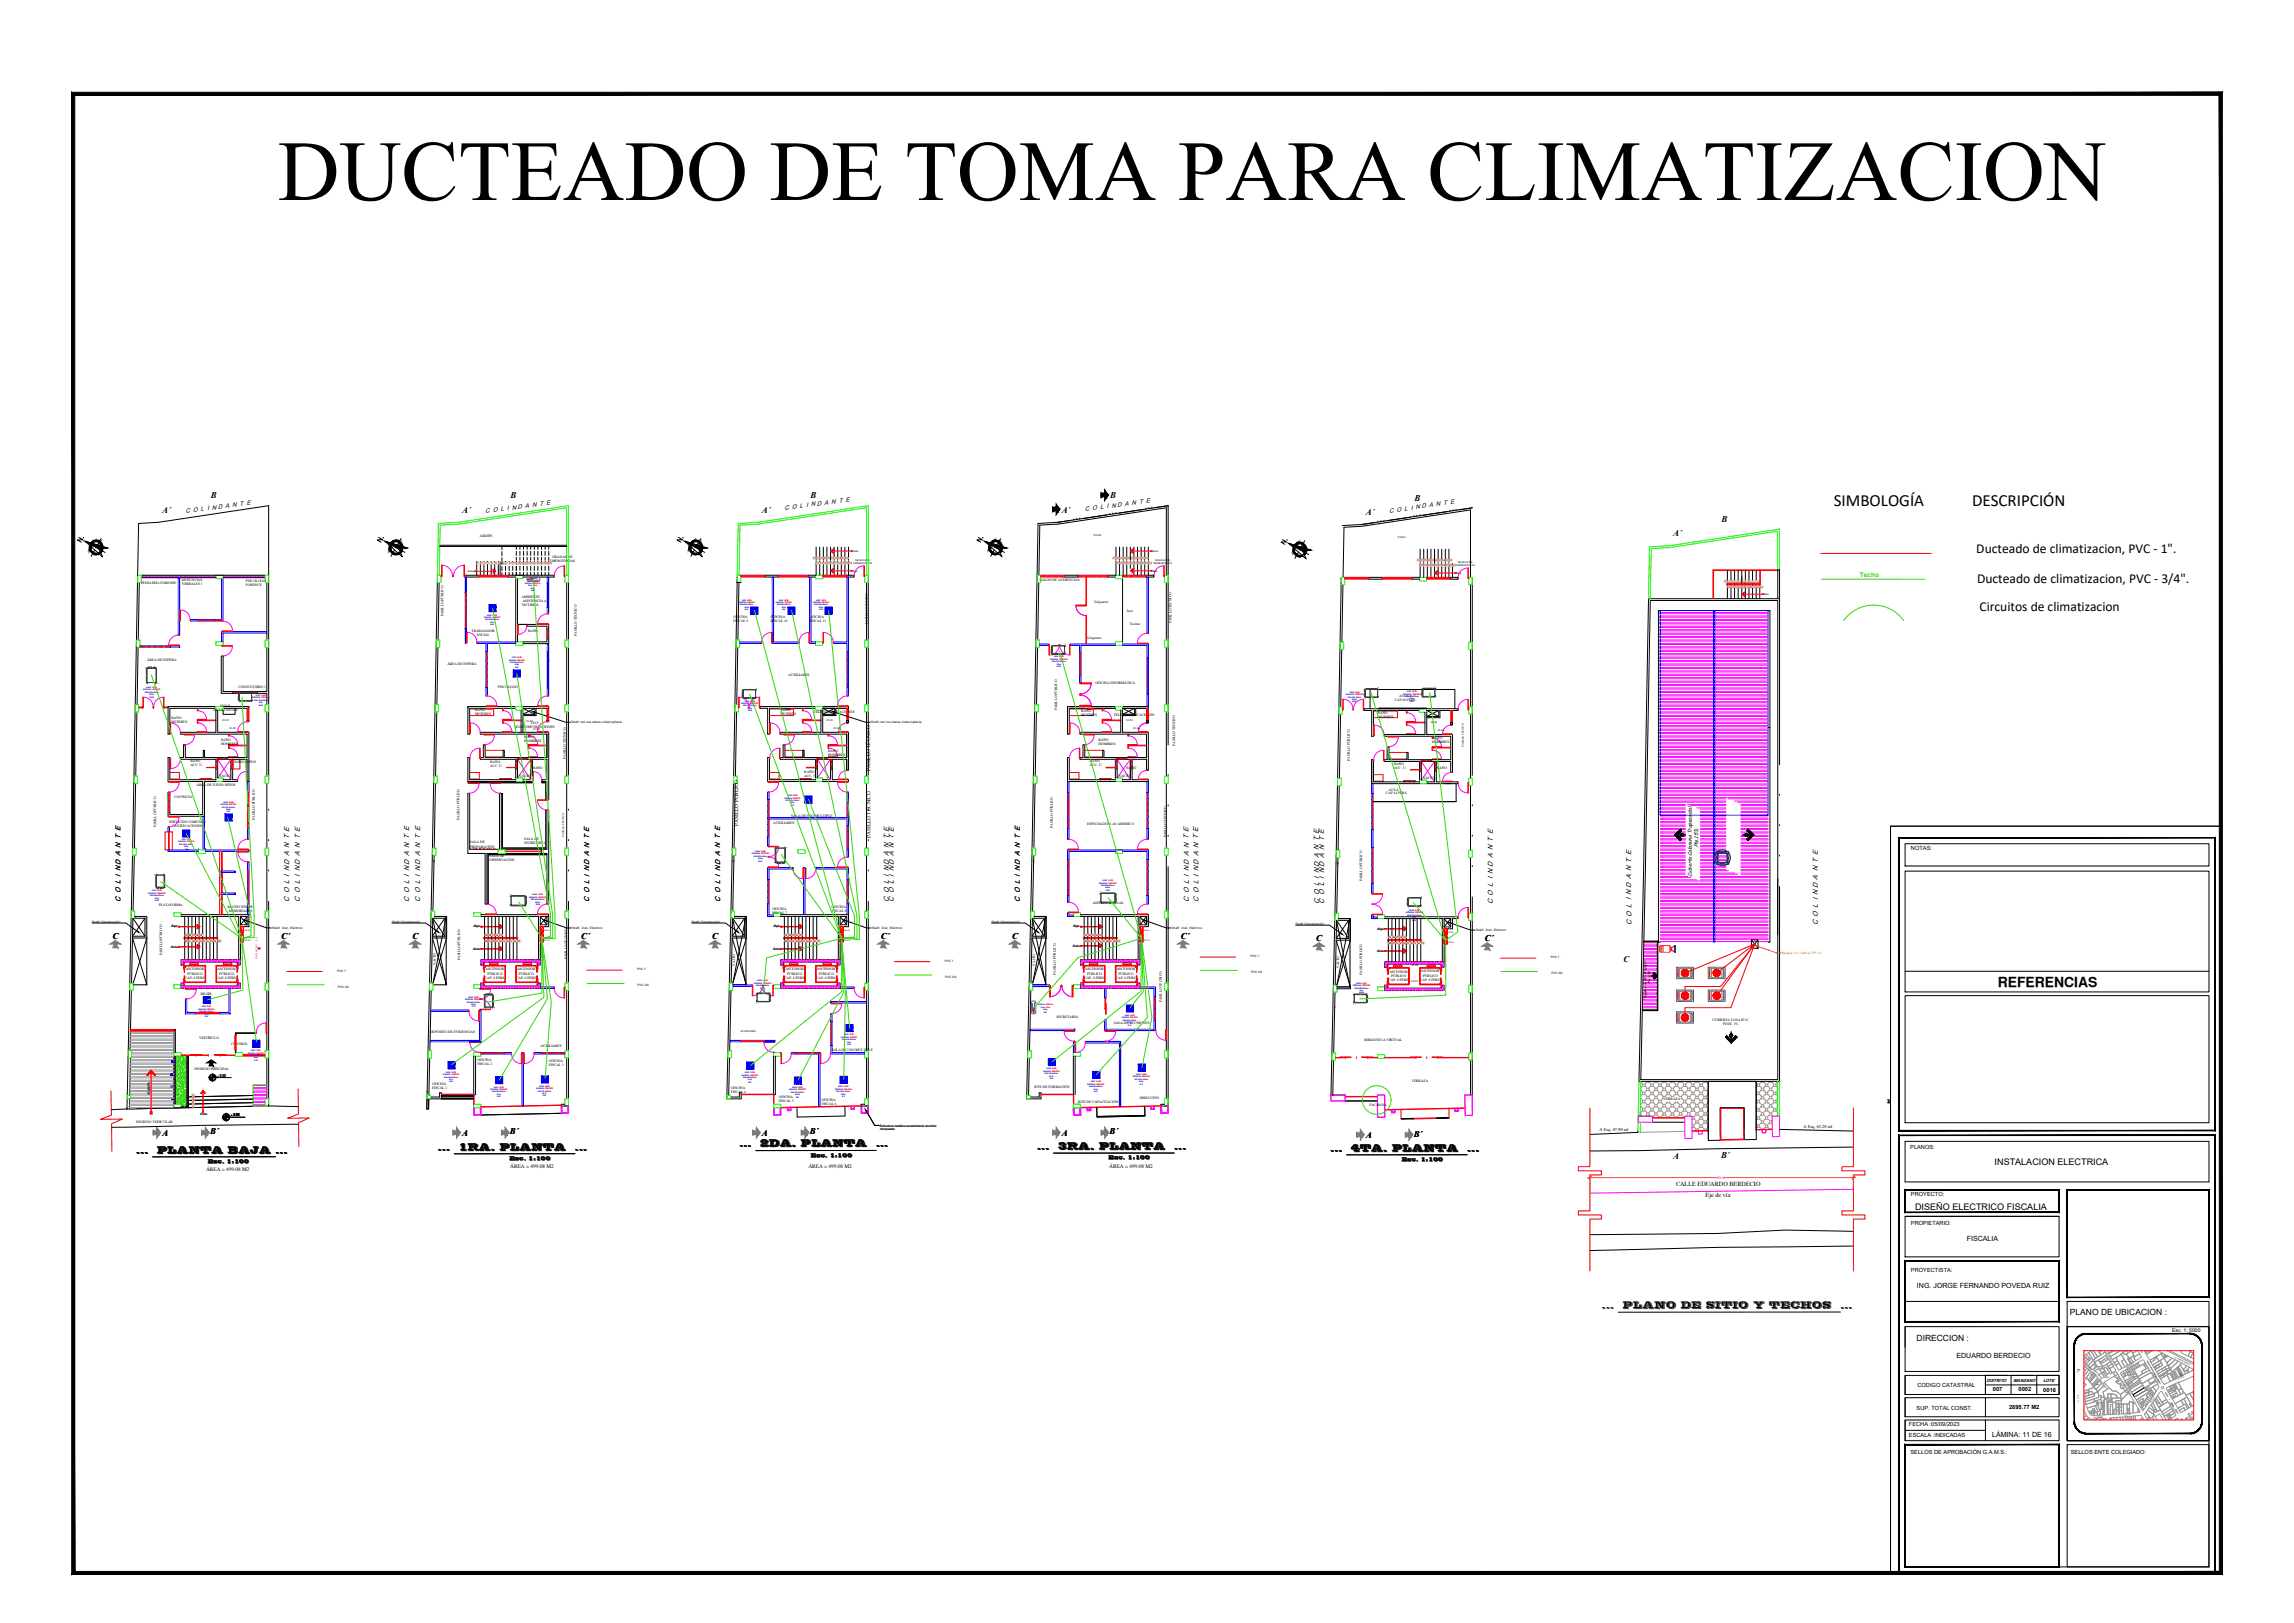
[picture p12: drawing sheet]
<svg xmlns="http://www.w3.org/2000/svg" width="1189mm" height="841mm" viewBox="0 0 1189 841" stroke-linecap="round" stroke-linejoin="round" font-family="sans-serif">
<defs><g id="words">
<text font-size="44.3" x="144" y="104">DUCTEADO DE TOMA PARA CLIMATIZACION</text>
<g font-size="8.8">
<text x="950" y="262">SIMBOLOGÍA</text>
<text x="1022" y="262">DESCRIPCIÓN</text>
</g>
<text font-size="7.2" x="1035" y="511">REFERENCIAS</text>
<g font-size="7">
<text x="1024" y="287">Ducteado de climatizacion, PVC - 1&quot;.</text>
<text x="1025" y="302">Ducteado de climatizacion, PVC - 3/4&quot;.</text>
<text x="1026" y="317">Circuitos de climatizacion</text>
</g>
<g font-size="5.7">
<text x="39" y="282">N.</text>
<text x="195" y="282">N.</text>
<text x="350" y="282">N.</text>
<text x="505" y="282">N.</text>
<text x="663" y="283">N.</text>
</g>
<g font-size="5.1">
<text x="81" y="597">PLANTA BAJA ...</text>
<text x="238" y="596">1RA. PLANTA</text>
<text x="394" y="594">2DA. PLANTA</text>
<text x="548" y="595">3RA. PLANTA</text>
<text x="700" y="596">4TA. PLANTA</text>
<text x="841" y="678">PLANO DE SITIO Y TECHOS</text>
</g>
<g font-size="4.7">
<text x="1034" y="604">INSTALACION ELECTRICA</text>
<text x="992" y="627">DISEÑO ELECTRICO FISCALIA</text>
</g>
<g font-size="4.6">
<text x="109" y="258">B</text>
<text x="265" y="258">B</text>
<text x="420" y="258">B</text>
<text x="575" y="258">B</text>
<text x="733" y="259">B</text>
<text x="84" y="266">A´</text>
<text x="239" y="266">A´</text>
<text x="395" y="266">A´</text>
<text x="550" y="266">A´</text>
<text x="708" y="267">A´</text>
<text x="892" y="270">B</text>
<text x="867" y="278">A´</text>
<text x="58" y="486">C</text>
<text x="146" y="486">C´</text>
<text x="214" y="486">C</text>
<text x="301" y="486">C´</text>
<text x="369" y="486">C</text>
<text x="457" y="486">C´</text>
<text x="525" y="486">C</text>
<text x="612" y="486">C´</text>
<text x="682" y="488">C</text>
<text x="770" y="488">C´</text>
<text x="841" y="499">C</text>
<text x="109" y="588">B´</text>
<text x="264" y="588">B´</text>
<text x="420" y="588">B´</text>
<text x="575" y="588">B´</text>
<text x="84" y="589">A</text>
<text x="239" y="589">A</text>
<text x="395" y="589">A</text>
<text x="550" y="589">A</text>
<text x="708" y="590">A</text>
<text x="733" y="589">B´</text>
<text x="71" y="597">...</text>
<text x="227" y="596">...</text>
<text x="298" y="596">...</text>
<text x="383" y="594">...</text>
<text x="454" y="594">...</text>
<text x="538" y="595">...</text>
<text x="609" y="595">...</text>
<text x="689" y="596">...</text>
<text x="760" y="596">...</text>
<text x="867" y="601">A</text>
<text x="892" y="600">B´</text>
<text x="830" y="678">...</text>
<text x="954" y="678">...</text>
</g>
<g font-size="4.4">
<text x="1073" y="681">PLANO DE UBICACION :</text>
<text x="993" y="695">DIRECCION :</text>
</g>
<g font-size="3.7">
<text x="62" y="467" transform="rotate(-90 62 467)">C O L I N D A N T E</text>
<text x="150" y="467" transform="rotate(-90 150 467)">C O L I N D A N T E</text>
<text x="155" y="467" transform="rotate(-90 155 467)">C O L I N D A N T E</text>
<text x="212" y="467" transform="rotate(-90 212 467)">C O L I N D A N T E</text>
<text x="218" y="467" transform="rotate(-90 218 467)">C O L I N D A N T E</text>
<text x="305" y="467" transform="rotate(-90 305 467)">C O L I N D A N T E</text>
<text x="373" y="467" transform="rotate(-90 373 467)">C O L I N D A N T E</text>
<text x="461" y="467" transform="rotate(-90 461 467)">C O L I N D A N T E</text>
<text x="463" y="467" transform="rotate(-90 463 467)">C O L I N D A N T E</text>
<text x="529" y="467" transform="rotate(-90 529 467)">C O L I N D A N T E</text>
<text x="616" y="467" transform="rotate(-90 616 467)">C O L I N D A N T E</text>
<text x="621" y="467" transform="rotate(-90 621 467)">C O L I N D A N T E</text>
<text x="684" y="468" transform="rotate(-90 684 468)">C O L I N D A N T E</text>
<text x="686" y="468" transform="rotate(-90 686 468)">C O L I N D A N T E</text>
<text x="774" y="469" transform="rotate(-90 774 469)">C O L I N D A N T E</text>
<text x="845" y="479" transform="rotate(-90 845 479)">C O L I N D A N T E</text>
<text x="942" y="480" transform="rotate(-90 942 480)">C O L I N D A N T E</text>
<text x="1019" y="643">FISCALIA</text>
<text x="993" y="668">ING. JORGE FERNANDO POVEDA RUIZ</text>
<text x="1014" y="704">EDUARDO BERDECIO</text>
<text x="1032" y="745">LÁMINA: 11 DE 16</text>
</g>
<text font-size="3.3" fill="#37dd00" x="964" y="299">Techo</text>
<g font-size="3.2">
<text x="96" y="266" transform="rotate(-8 96 266)">C O L I N D A N T E</text>
<text x="252" y="266" transform="rotate(-8 252 266)">C O L I N D A N T E</text>
<text x="407" y="264" transform="rotate(-8 407 264)">C O L I N D A N T E</text>
<text x="562" y="265" transform="rotate(-8 562 265)">C O L I N D A N T E</text>
<text x="720" y="266" transform="rotate(-8 720 266)">C O L I N D A N T E</text>
<text x="869" y="615">CALLE EDUARDO BERDECIO</text>
<text x="884" y="620">Eje de vía</text>
</g>
<g font-size="3">
<text x="1033" y="721">007</text>
<text x="1046" y="721">0002</text>
<text x="1059" y="721">0016</text>
<text x="1041" y="730">2895.77 M2</text>
</g>
<g font-size="2.9">
<text x="990" y="440">NOTAS:</text>
<text x="990" y="596">PLANOS:</text>
<text x="990" y="620">PROYECTO:</text>
<text x="990" y="635">PROPIETARIO:</text>
<text x="990" y="659">PROYECTISTA:</text>
<text x="994" y="719">CODIGO CATASTRAL</text>
<text x="993" y="731">SUP. TOTAL CONST.</text>
<text x="989" y="739">FECHA :05/09/2023</text>
<text x="989" y="745">ESCALA :INDICADAS</text>
<text x="990" y="754">SELLOS DE APROBACIÓN G.A.M.S.:</text>
<text x="1073" y="754">SELLOS ENTE COLEGIADO:</text>
</g>
<g font-size="2.8">
<text x="451" y="400" transform="rotate(-90 451 400)">PASILLO TÉCNICO</text>
<text x="383" y="428" transform="rotate(-90 383 428)">PASILLO PÚBLICO</text>
<text x="451" y="434" transform="rotate(-90 451 434)">PASILLO TÉCNICO</text>
<text x="978" y="572">Esc. 1:100</text>
<text x="420" y="599">Esc. 1:100</text>
<text x="108" y="603">Esc. 1:100</text>
<text x="264" y="601">Esc. 1:100</text>
<text x="264" y="605">ÁREA = 499.08 M2</text>
<text x="419" y="605">ÁREA = 499.08 M2</text>
<text x="575" y="601">Esc. 1:100</text>
<text x="575" y="605">ÁREA = 499.08 M2</text>
<text x="726" y="602">Esc. 1:100</text>
<text x="107" y="607">ÁREA = 499.08 M2</text>
</g>
<g font-size="2.7">
<text x="880" y="439" transform="rotate(-90 880 439)">Pte.15%</text>
<text x="877" y="454" transform="rotate(-90 877 454)">Cubierta Calamina Trapezoidal</text>
</g>
<text font-size="2.6" x="1126" y="690">Esc. 1: 5000</text>
<g font-size="2.3">
<text x="829" y="586">A Esq. 47.90 ml</text>
<text x="935" y="584">A Esq. 63.20 ml</text>
<text x="1029" y="716">DISTRITO</text>
<text x="1043" y="716">MANZANO</text>
<text x="1059" y="716">LOTE</text>
</g>
<g font-size="2.2">
<text x="113" y="558">± 0.00</text>
<text x="120" y="578">± 0.00</text>
</g>
<g font-size="1.8">
<text x="249" y="278">JARDÍN</text>
<text x="285" y="291">EMERGENCIAS</text>
<text x="286" y="289">GRADAS DE</text>
<text x="73" y="303">PEDIATRÍA FORENSE</text>
<text x="94" y="303">VERBALES 1</text>
<text x="94" y="301">DENUNCIAS</text>
<text x="127" y="302">PSICOLOGO</text>
<text x="127" y="304">FORENCE</text>
<text x="539" y="301">SALÓN DE AUDIENCIAS</text>
<text x="270" y="310">AMBIENTE</text>
<text x="270" y="314">VICTIMAS</text>
<text x="271" y="312">ASISTENCIA A</text>
<text x="567" y="312">Litigantes</text>
<text x="584" y="317">Juez</text>
<text x="230" y="319" transform="rotate(-90 230 319)">PASILLO PÚBLICO</text>
<text x="380" y="320">OFICINA</text>
<text x="380" y="322">FISCAL 9</text>
<text x="400" y="320">OFICINA</text>
<text x="400" y="322">FISCAL 10</text>
<text x="420" y="320">OFICINA</text>
<text x="420" y="322">FISCAL 11</text>
<text x="450" y="323" transform="rotate(-90 450 323)">PASILLO TÉCNICO</text>
<text x="607" y="323" transform="rotate(-90 607 323)">PASILLO TÉCNICO</text>
<text x="244" y="327">TRABAJADOR</text>
<text x="247" y="330">SOCIAL</text>
<text x="274" y="327">BAÑO</text>
<text x="299" y="329" transform="rotate(-90 299 329)">PASILLO TÉCNICO</text>
<text x="586" y="324">Tarima</text>
<text x="564" y="331">Litigantes</text>
<text x="76" y="342">ÁREA DE ESPERA</text>
<text x="232" y="345">ÁREA DE ESPERA</text>
<text x="409" y="350">AUXILIARES</text>
<text x="124" y="357">CONSULTORIO 1</text>
<text x="258" y="357">PSICÓLOGO</text>
<text x="568" y="354">OFICINA INFORMÁTICA</text>
<text x="723" y="363">CAP.60 PERS.</text>
<text x="725" y="361">AULA 2</text>
<text x="111" y="369">DATA CENTER</text>
<text x="114" y="367">M.D.F.</text>
<text x="246" y="368">BAÑO</text>
<text x="246" y="370">MUJERES</text>
<text x="404" y="369">BAÑO</text>
<text x="404" y="371">MUJERES</text>
<text x="422" y="370">TELECOMUNICACIONES</text>
<text x="548" y="368" transform="rotate(-90 548 368)">PASILLO PÚBLICO</text>
<text x="560" y="369">BAÑO</text>
<text x="560" y="371">MUJERES</text>
<text x="577" y="371">TELECOMUNICACIONES</text>
<text x="714" y="370">BAÑO</text>
<text x="89" y="373">BAÑO</text>
<text x="89" y="375">MUJERES</text>
<text x="266" y="377">TELECOMUNICACIONES</text>
<text x="275" y="375">I.D.F.</text>
<text x="714" y="372">MUJERES</text>
<text x="115" y="384">BAÑO</text>
<text x="272" y="382">BAÑO</text>
<text x="569" y="384">BAÑO</text>
<text x="742" y="383">BAÑO</text>
<text x="115" y="386">HOMBRES</text>
<text x="272" y="384">HOMBRES</text>
<text x="429" y="390">BAÑO</text>
<text x="569" y="386">HOMBRES</text>
<text x="609" y="387" transform="rotate(-90 609 387)">PASILLO TÉCNICO</text>
<text x="742" y="385">HOMBRES</text>
<text x="99" y="395">BAÑO</text>
<text x="121" y="395">BAÑO NIÑOS</text>
<text x="254" y="395">BAÑO</text>
<text x="293" y="393" transform="rotate(-90 293 393)">PASILLO TÉCNICO</text>
<text x="429" y="392">HOMBRES</text>
<text x="565" y="395">BAÑO</text>
<text x="700" y="394" transform="rotate(-90 700 394)">PASILLO PÚBLICO</text>
<text x="99" y="397">ACC. U.</text>
<text x="254" y="398">ACC. U.</text>
<text x="276" y="398">BAÑO</text>
<text x="417" y="401">BAÑO</text>
<text x="565" y="397">ACC. U.</text>
<text x="584" y="399">BAÑO</text>
<text x="722" y="397">BAÑO</text>
<text x="722" y="399">ACC. U.</text>
<text x="745" y="399">BAÑO</text>
<text x="102" y="407">ÁREA DE JUEGO NIÑOS</text>
<text x="114" y="403">VACIO</text>
<text x="269" y="403">VACIO</text>
<text x="417" y="403">ACC. U.</text>
<text x="580" y="403">VACIO</text>
<text x="738" y="404">VACIO</text>
<text x="90" y="413">COCINETA</text>
<text x="718" y="412">CAP.44 PERS.</text>
<text x="720" y="410">AULA 1</text>
<text x="132" y="425" transform="rotate(-90 132 425)">PASILLO PÚBLICO</text>
<text x="238" y="425" transform="rotate(-90 238 425)">PASILLO PÚBLICO</text>
<text x="410" y="423">SALA DE USO MULTIPLE</text>
<text x="81" y="429" transform="rotate(-90 81 429)">PASILLO PÚBLICO</text>
<text x="88" y="427">SERVICIOS COMUNES</text>
<text x="90" y="429">NOTIFICACIONES</text>
<text x="401" y="427">AUXILIARES</text>
<text x="546" y="429" transform="rotate(-90 546 429)">PASILLO PÚBLICO</text>
<text x="563" y="427">ESPECIALISTA ACADEMICO</text>
<text x="244" y="437">SALA DE</text>
<text x="272" y="435">SALA DE</text>
<text x="272" y="437">ENTREVISTA</text>
<text x="605" y="434" transform="rotate(-90 605 434)">PASILLO TÉCNICO</text>
<text x="244" y="439">PREPARACIÓN</text>
<text x="254" y="444">SALA DE</text>
<text x="254" y="446">OBSERVACIÓN</text>
<text x="706" y="457" transform="rotate(-90 706 457)">PASILLO PÚBLICO</text>
<text x="82" y="469">PLATAFORMA</text>
<text x="118" y="470">RECEPCIÓN DE</text>
<text x="119" y="472">MEMORIALES</text>
<text x="400" y="472">OFICINA</text>
<text x="400" y="474">FISCAL 7</text>
<text x="431" y="471">OFICINA</text>
<text x="431" y="473">FISCAL 8</text>
<text x="566" y="469">ASISTENTE LEGAL</text>
<text x="84" y="495" transform="rotate(-90 84 495)">PASILLO PÚBLICO</text>
<text x="238" y="497" transform="rotate(-90 238 497)">PASILLO PÚBLICO</text>
<text x="294" y="497" transform="rotate(-90 294 497)">PASILLO TÉCNICO</text>
<text x="96" y="503">ASCENSOR</text>
<text x="113" y="503">ASCENSOR</text>
<text x="226" y="500" transform="rotate(-90 226 500)">VACÍO</text>
<text x="252" y="503">ASCENSOR</text>
<text x="268" y="503">ASCENSOR</text>
<text x="381" y="500" transform="rotate(-90 381 500)">VACÍO</text>
<text x="407" y="503">ASCENSOR</text>
<text x="423" y="503">ASCENSOR</text>
<text x="536" y="500" transform="rotate(-90 536 500)">VACÍO</text>
<text x="562" y="503">ASCENSOR</text>
<text x="579" y="503">ASCENSOR</text>
<text x="694" y="501" transform="rotate(-90 694 501)">VACÍO</text>
<text x="736" y="504">ASCENSOR</text>
<text x="96" y="507">CAP. 8 PERS.</text>
<text x="97" y="505">PÚBLICO</text>
<text x="112" y="507">CAP. 8 PERS.</text>
<text x="114" y="505">PÚBLICO</text>
<text x="251" y="507">CAP. 8 PERS.</text>
<text x="253" y="505">PÚBLICO</text>
<text x="268" y="507">CAP. 8 PERS.</text>
<text x="269" y="505">PÚBLICO</text>
<text x="407" y="507">CAP. 8 PERS.</text>
<text x="408" y="505">PÚBLICO</text>
<text x="423" y="507">CAP. 8 PERS.</text>
<text x="424" y="505">PÚBLICO</text>
<text x="547" y="505" transform="rotate(-90 547 505)">PASILLO PÚBLICO</text>
<text x="562" y="507">CAP. 8 PERS.</text>
<text x="563" y="505">PÚBLICO</text>
<text x="578" y="507">CAP. 8 PERS.</text>
<text x="580" y="505">PÚBLICO</text>
<text x="706" y="505" transform="rotate(-90 706 505)">PASILLO PÚBLICO</text>
<text x="720" y="509">CAP. 8 PERS.</text>
<text x="720" y="504">ASCENSOR</text>
<text x="721" y="506">PÚBLICO</text>
<text x="736" y="508">CAP. 8 PERS.</text>
<text x="737" y="506">PÚBLICO</text>
<text x="104" y="515">RR.HH.</text>
<text x="855" y="510" transform="rotate(-90 855 510)">Pte.30%</text>
<text x="602" y="519" transform="rotate(-90 602 519)">PASILLO TÉCNICO</text>
<text x="853" y="518" transform="rotate(-90 853 518)">Tragaluz de Policarbonato</text>
<text x="547" y="527">SECRETARÍA</text>
<text x="577" y="531">SALA DE REUNIONES</text>
<text x="887" y="529">CUBIERTA LOSA H°A°</text>
<text x="893" y="531">PDTE. 3%</text>
<text x="103" y="538">VESTÍBULO</text>
<text x="223" y="535">DEPÓSITO DE EVIDENCIAS</text>
<text x="707" y="539">BIBLIOTECA VIRTUAL</text>
<text x="120" y="541">CONTROL</text>
<text x="280" y="542">AUXILIARES</text>
<text x="431" y="545">SALA DE USO MULTIPLE</text>
<text x="247" y="550">OFICINA</text>
<text x="284" y="550">OFICINA</text>
<text x="101" y="555">INGRESO PRINCIPAL</text>
<text x="247" y="552">FISCAL 2</text>
<text x="284" y="552">FISCAL 3</text>
<text x="224" y="562">OFICINA</text>
<text x="536" y="564">JEFE DE FORMACIÓN</text>
<text x="732" y="561">TERRAZA</text>
<text x="78" y="567" transform="rotate(-90 78 567)">RAMPA</text>
<text x="224" y="564">FISCAL 1</text>
<text x="379" y="564">OFICINA</text>
<text x="379" y="566">FISCAL 4</text>
<text x="404" y="569">OFICINA</text>
<text x="591" y="570">DIRECCIÓN</text>
<text x="404" y="571">FISCAL 5</text>
<text x="426" y="570">OFICINA</text>
<text x="426" y="572">FISCAL 6</text>
<text x="559" y="572">JEFE DE CAPACITACIÓN</text>
<text x="710" y="573">FACHADA</text>
<text x="862" y="570">TERRAZA</text>
<text x="71" y="582">INGRESO VEHICULAR</text>
</g>
<text font-size="1.8" fill="#f00" x="890" y="611">21,98</text>
<g font-size="1.7">
<text x="89" y="481">Baja</text>
<text x="245" y="481">Baja</text>
<text x="401" y="481">Baja</text>
<text x="556" y="481">Baja</text>
<text x="714" y="482">Baja</text>
<text x="88" y="491">Sube</text>
<text x="556" y="491">Sube</text>
<text x="245" y="492">Sube</text>
<text x="400" y="492">Sube</text>
<text x="714" y="493">Sube</text>
<text x="104" y="578">Sube</text>
</g>
<g font-size="1.6">
<text x="648" y="496">PVC 1¨</text>
<text x="804" y="497">PVC 1¨</text>
<text x="175" y="504">PVC 1¨</text>
<text x="330" y="503">PVC 1¨</text>
<text x="490" y="498">PVC 1¨</text>
<text x="490" y="507">PVC 3/4</text>
<text x="648" y="504">PVC 3/4</text>
<text x="804" y="505">PVC 3/4</text>
<text x="175" y="512">PVC 3/4</text>
<text x="330" y="511">PVC 3/4</text>
<text x="456" y="584">Estructura metálica revestimiento aluminio</text>
<text x="456" y="586">compuesto</text>
</g>
<g font-size="1.5">
<text x="115" y="373" transform="rotate(1 115 373)">CF-01</text>
<text x="119" y="378" transform="rotate(1 119 378)">CF-02</text>
<text x="273" y="374" transform="rotate(1 273 374)">CF-01</text>
<text x="296" y="375">Shaft red vos-datos-videovigilacia</text>
<text x="428" y="373" transform="rotate(1 428 373)">CF-01</text>
<text x="432" y="378" transform="rotate(1 432 378)">CF-02</text>
<text x="451" y="375">Shaft red vos-datos-videovigilacia</text>
<text x="584" y="373" transform="rotate(1 584 373)">CF-01</text>
<text x="587" y="378" transform="rotate(1 587 378)">CF-02</text>
<text x="742" y="375" transform="rotate(1 742 375)">CF-03</text>
<text x="276" y="378" transform="rotate(1 276 378)">CF-02</text>
<text x="745" y="379" transform="rotate(1 745 379)">CF-04</text>
<text x="48" y="478">Shaft Climatización</text>
<text x="203" y="478">Shaft Climatización</text>
<text x="358" y="478">Shaft Climatización</text>
<text x="514" y="478">Shaft Climatización</text>
<text x="671" y="479">Shaft Climatización</text>
<text x="141" y="482">Shaft</text>
<text x="146" y="482">Inst. Eléctrico</text>
<text x="296" y="482">Shaft</text>
<text x="302" y="482">Inst. Eléctrico</text>
<text x="452" y="482">Shaft</text>
<text x="457" y="482">Inst. Eléctrico</text>
<text x="607" y="482">Shaft</text>
<text x="612" y="482">Inst. Eléctrico</text>
<text x="765" y="483">Shaft</text>
<text x="770" y="483">Inst. Eléctrico</text>
<text x="732" y="501" transform="rotate(1 732 501)">CF-01</text>
<text x="731" y="509" transform="rotate(1 731 509)">CF-02</text>
</g>
<text font-size="1.5" fill="#ff7f00" x="923" y="494">Bajada por shaft a TDC-P4</text>
<g font-size="1.4">
<text x="567" y="278">PATIO</text>
<text x="724" y="279">PATIO</text>
<text x="442" y="286">Sube</text>
<text x="597" y="286">Sube</text>
<text x="442" y="292">EMERGENCIAS</text>
<text x="443" y="290">GRADAS DE</text>
<text x="598" y="292">EMERGENCIAS</text>
<text x="599" y="290">GRADAS DE</text>
<text x="755" y="293">EMERGENCIAS</text>
<text x="755" y="292">GRADAS DE</text>
<text x="242" y="296">Sube</text>
<text x="442" y="296">Baja</text>
<text x="597" y="296">Baja</text>
<text x="755" y="297">Baja</text>
<text x="914" y="308">Baja</text>
<text x="759" y="387" transform="rotate(-90 759 387)">PASILLO TÉCNICO</text>
<text x="292" y="433" transform="rotate(-90 292 433)">PASILLO TÉCNICO</text>
<text x="384" y="535">AUXILIARES</text>
</g>
<text font-size="1.4" fill="#f00" x="133" y="497" transform="rotate(-88 133 497)">Ductead, PVC - 3/4</text>
<g font-size="1.2">
<text x="248" y="292">1</text>
<text x="250" y="292">2</text>
<text x="251" y="292">3</text>
<text x="253" y="292">4</text>
<text x="255" y="292">5</text>
<text x="257" y="292">6</text>
<text x="259" y="292">7</text>
<text x="261" y="292">8</text>
<text x="263" y="292">9</text>
<text x="264" y="292">10</text>
<text x="266" y="292">11</text>
<text x="268" y="292">12</text>
<text x="270" y="292">13</text>
<text x="271" y="292">14</text>
<text x="273" y="292">15</text>
<text x="275" y="292">16</text>
<text x="277" y="292">17</text>
<text x="279" y="292">18</text>
<text x="281" y="292">19</text>
<text x="283" y="292">20</text>
<text x="285" y="292">21</text>
<text x="421" y="290">31</text>
<text x="423" y="292">12</text>
<text x="423" y="290">30</text>
<text x="425" y="292">13</text>
<text x="425" y="290">29</text>
<text x="427" y="292">14</text>
<text x="427" y="290">28</text>
<text x="429" y="292">15</text>
<text x="429" y="290">27</text>
<text x="431" y="292">16</text>
<text x="431" y="290">26</text>
<text x="432" y="292">17</text>
<text x="433" y="290">25</text>
<text x="434" y="292">18</text>
<text x="434" y="290">24</text>
<text x="436" y="292">19</text>
<text x="436" y="290">23</text>
<text x="438" y="290">22</text>
<text x="438" y="292">20</text>
<text x="440" y="292">21</text>
<text x="577" y="290">51</text>
<text x="579" y="290">50</text>
<text x="579" y="292">32</text>
<text x="581" y="292">33</text>
<text x="581" y="290">49</text>
<text x="582" y="292">34</text>
<text x="582" y="290">48</text>
<text x="584" y="290">47</text>
<text x="584" y="292">35</text>
<text x="586" y="290">46</text>
<text x="586" y="292">36</text>
<text x="588" y="290">45</text>
<text x="588" y="292">37</text>
<text x="590" y="290">44</text>
<text x="590" y="292">38</text>
<text x="592" y="290">43</text>
<text x="592" y="292">39</text>
<text x="594" y="290">42</text>
<text x="594" y="292">40</text>
<text x="595" y="292">41</text>
<text x="734" y="291">51</text>
<text x="736" y="291">50</text>
<text x="736" y="294">52</text>
<text x="738" y="291">49</text>
<text x="738" y="294">53</text>
<text x="740" y="291">48</text>
<text x="740" y="294">54</text>
<text x="742" y="291">47</text>
<text x="742" y="293">55</text>
<text x="744" y="291">46</text>
<text x="744" y="294">56</text>
<text x="746" y="293">57</text>
<text x="746" y="291">45</text>
<text x="747" y="294">58</text>
<text x="748" y="291">44</text>
<text x="749" y="294">59</text>
<text x="749" y="291">43</text>
<text x="751" y="294">60</text>
<text x="751" y="291">42</text>
<text x="753" y="294">61</text>
<text x="894" y="302">51</text>
<text x="896" y="302">50</text>
<text x="896" y="305">52</text>
<text x="897" y="305">53</text>
<text x="897" y="302">49</text>
<text x="899" y="305">54</text>
<text x="899" y="302">48</text>
<text x="901" y="302">47</text>
<text x="901" y="305">55</text>
<text x="903" y="302">46</text>
<text x="903" y="305">56</text>
<text x="905" y="302">45</text>
<text x="905" y="305">57</text>
<text x="907" y="302">44</text>
<text x="907" y="305">58</text>
<text x="909" y="302">43</text>
<text x="909" y="305">59</text>
<text x="910" y="305">60</text>
<text x="910" y="302">42</text>
<text x="912" y="305">61</text>
<text x="96" y="485">19</text>
<text x="98" y="485">18</text>
<text x="100" y="485">17</text>
<text x="101" y="485">16</text>
<text x="103" y="485">15</text>
<text x="251" y="485">19</text>
<text x="253" y="485">18</text>
<text x="255" y="485">17</text>
<text x="257" y="485">16</text>
<text x="259" y="485">15</text>
<text x="407" y="485">19</text>
<text x="408" y="485">18</text>
<text x="410" y="485">17</text>
<text x="412" y="485">16</text>
<text x="414" y="485">15</text>
<text x="562" y="485">19</text>
<text x="564" y="485">18</text>
<text x="566" y="485">17</text>
<text x="568" y="485">16</text>
<text x="569" y="485">15</text>
<text x="96" y="488">20</text>
<text x="98" y="488">21</text>
<text x="100" y="488">22</text>
<text x="102" y="488">23</text>
<text x="103" y="488">24</text>
<text x="105" y="488">25</text>
<text x="107" y="488">26</text>
<text x="109" y="488">27</text>
<text x="111" y="488">28</text>
<text x="113" y="488">29</text>
<text x="251" y="488">20</text>
<text x="253" y="488">21</text>
<text x="255" y="488">22</text>
<text x="257" y="488">23</text>
<text x="259" y="488">24</text>
<text x="261" y="488">25</text>
<text x="263" y="488">26</text>
<text x="264" y="488">27</text>
<text x="266" y="488">28</text>
<text x="269" y="488">29</text>
<text x="407" y="488">20</text>
<text x="409" y="488">21</text>
<text x="410" y="488">22</text>
<text x="412" y="488">23</text>
<text x="414" y="488">24</text>
<text x="416" y="488">25</text>
<text x="418" y="488">26</text>
<text x="420" y="488">27</text>
<text x="422" y="488">28</text>
<text x="424" y="488">29</text>
<text x="562" y="488">20</text>
<text x="564" y="488">21</text>
<text x="566" y="488">22</text>
<text x="568" y="488">23</text>
<text x="570" y="488">24</text>
<text x="571" y="488">25</text>
<text x="573" y="488">26</text>
<text x="575" y="488">27</text>
<text x="577" y="488">28</text>
<text x="579" y="488">29</text>
<text x="720" y="486">19</text>
<text x="720" y="489">20</text>
<text x="722" y="486">18</text>
<text x="722" y="489">21</text>
<text x="723" y="486">17</text>
<text x="724" y="489">22</text>
<text x="725" y="486">16</text>
<text x="725" y="489">23</text>
<text x="727" y="486">15</text>
<text x="727" y="489">24</text>
<text x="729" y="489">25</text>
<text x="731" y="489">26</text>
<text x="733" y="489">27</text>
<text x="735" y="489">28</text>
<text x="737" y="489">29</text>
<text x="100" y="568">4</text>
<text x="100" y="570">3</text>
<text x="100" y="572">2</text>
<text x="100" y="573">1</text>
</g>
<g font-size="1.1" fill="#3700dd">
<text x="272" y="302">5100 btu/h / 6480 btu/h</text>
<text x="274" y="304">1.6 kw / 1.9 kw</text>
<text x="275" y="305">8.4 kg</text>
<text x="275" y="306">58 W</text>
<text x="384" y="311">1.6 KW / 1.8 KW</text>
<text x="404" y="311">1.6 KW /1.8 KW</text>
<text x="423" y="311">1.6 KW / 1.8 KW</text>
<text x="383" y="313">5450 BTU/H / 6130 BTU/H</text>
<text x="383" y="314">(570 x 570 x 270) mm</text>
<text x="386" y="315">12.6 kg</text>
<text x="386" y="316">47 W</text>
<text x="402" y="313">5450 BTU/H / 6130 BTU/H</text>
<text x="403" y="314">(570 x 570 x 270) mm</text>
<text x="405" y="315">12.6 kg</text>
<text x="405" y="316">47 W</text>
<text x="421" y="313">5450 BTU/H / 6130 BTU/H</text>
<text x="422" y="314">(570 x 570 x 270) mm</text>
<text x="424" y="315">12.6 kg</text>
<text x="425" y="316">47 W</text>
<text x="251" y="320">9548 BTU/H / 10910 BTU/H</text>
<text x="252" y="322">(570 x 570 x 270) mm</text>
<text x="252" y="319">2.8 KW / 3.2 KW</text>
<text x="254" y="323">13.7 kg</text>
<text x="254" y="324">47 W</text>
<text x="265" y="341">2.2 KW / 2.5 KW</text>
<text x="544" y="342">24200 BTU/H / 29000 BTU/H</text>
<text x="546" y="341">7.1 KW / 8.5 KW</text>
<text x="264" y="342">7500 BTU/H / 8525 BTU/H</text>
<text x="264" y="344">(570 x 570 x 270) mm</text>
<text x="267" y="345">12.6 kg</text>
<text x="267" y="346">47 W</text>
<text x="545" y="343">(700 x 900 x 270) mm</text>
<text x="548" y="344">26.0 kg</text>
<text x="548" y="346">374 W</text>
<text x="74" y="358">14660 BTU/H / 16709 BTU/H</text>
<text x="75" y="359">(700 x 1100 x 190) mm</text>
<text x="76" y="357">4.5 KW /4.9 KW</text>
<text x="699" y="359">7.1 KW /8.5 KW</text>
<text x="727" y="360">24200 BTU/H / 29000 BTU/H</text>
<text x="729" y="359">7.1 KW / 8.5 KW</text>
<text x="77" y="360">24.2 kg</text>
<text x="78" y="362">224 W</text>
<text x="131" y="362">28700 BTU/H / 32800 BTU/H</text>
<text x="132" y="363">(1250 x 700 x 270) mm</text>
<text x="133" y="361">8.2 KW / 9.2 KW</text>
<text x="134" y="366">374 W</text>
<text x="134" y="364">36 kg</text>
<text x="384" y="365">12280 BTU/H / 13640 BTU/H</text>
<text x="386" y="364">3.6 KW / 4.0 KW</text>
<text x="697" y="360">24200 BTU/H / 29000 BTU/H</text>
<text x="698" y="361">(700 x 900 x 270) mm</text>
<text x="701" y="363">26.0 kg</text>
<text x="701" y="364">374 W</text>
<text x="728" y="361">(700 x 900 x 270) mm</text>
<text x="731" y="362">26.0 kg</text>
<text x="731" y="364">374 W</text>
<text x="385" y="366">(700 x 900 x 190) mm</text>
<text x="387" y="367">20.9 kg</text>
<text x="388" y="369">187 W</text>
<text x="407" y="414">7500 BTU/H / 8525 BTU/H</text>
<text x="408" y="413">2.2 KW / 2.5 KW</text>
<text x="114" y="417">7500 BTU/H / 8525 BTU/H</text>
<text x="115" y="419">(570 x 570 x 270) mm</text>
<text x="116" y="416">2.2 KW / 2.5 KW</text>
<text x="117" y="420">12.6 kg</text>
<text x="407" y="415">(570 x 570 x 270) mm</text>
<text x="410" y="416">12.6 kg</text>
<text x="410" y="418">47 W</text>
<text x="118" y="421">47 W</text>
<text x="92" y="436">5450 BTU/H / 6130 BTU/H</text>
<text x="93" y="438">(570 x 570 x 270) mm</text>
<text x="94" y="435">1.6 KW /1.8 KW</text>
<text x="95" y="439">12.6 kg</text>
<text x="96" y="440">47 W</text>
<text x="390" y="443">14660 BTU/H / 16709 BTU/H</text>
<text x="391" y="444">(700 x 1100 x 190) mm</text>
<text x="391" y="441">4.5 KW /4.9 KW</text>
<text x="393" y="445">24.2 kg</text>
<text x="393" y="446">224 W</text>
<text x="79" y="462">7.1 KW / 8.5 KW</text>
<text x="570" y="458">14660 BTU/H / 16709 BTU/H</text>
<text x="571" y="459">(700 x 1100 x 190) mm</text>
<text x="571" y="457">4.5 KW /4.9 KW</text>
<text x="573" y="460">24.2 kg</text>
<text x="573" y="462">224 W</text>
<text x="77" y="463">24200 BTU/H / 29000 BTU/H</text>
<text x="78" y="464">(700 x 900 x 270) mm</text>
<text x="80" y="466">26.0 kg</text>
<text x="80" y="467">374 W</text>
<text x="274" y="465">14660 BTU/H / 16709 BTU/H</text>
<text x="275" y="466">(700 x 1100 x 190) mm</text>
<text x="276" y="464">4.5 KW /4.9 KW</text>
<text x="277" y="468">24.2 kg</text>
<text x="278" y="469">224 W</text>
<text x="729" y="473">28700 BTU/H / 32800 BTU/H</text>
<text x="730" y="472">8.2 KW / 9.2 KW</text>
<text x="729" y="475">(1250 x 700 x 270) mm</text>
<text x="732" y="477">374 W</text>
<text x="732" y="476">36 kg</text>
<text x="391" y="510">12280 BTU/H / 13640 BTU/H</text>
<text x="393" y="509">3.6 KW / 4.0 KW</text>
<text x="703" y="510">8.2 KW / 9.2 KW</text>
<text x="392" y="511">(700 x 900 x 190) mm</text>
<text x="394" y="512">20.9 kg</text>
<text x="394" y="514">187 W</text>
<text x="701" y="511">28700 BTU/H / 32800 BTU/H</text>
<text x="702" y="512">(1250 x 700 x 270) mm</text>
<text x="705" y="515">374 W</text>
<text x="705" y="514">36 kg</text>
<text x="241" y="518">12280 BTU/H / 13640 BTU/H</text>
<text x="242" y="520">(700 x 900 x 190) mm</text>
<text x="243" y="517">3.6 KW / 4.0 KW</text>
<text x="244" y="521">20.9 kg</text>
<text x="538" y="521">5100 btu/h / 6480 btu/h</text>
<text x="103" y="523">5450 BTU/H / 6130 BTU/H</text>
<text x="103" y="525">(570 x 570 x 270) mm</text>
<text x="105" y="522">1.6 KW / 1.8 KW</text>
<text x="106" y="526">12.6 kg</text>
<text x="106" y="527">47 W</text>
<text x="244" y="522">187 W</text>
<text x="539" y="522">1.6 kw / 1.9 kw</text>
<text x="541" y="523">8.4 kg</text>
<text x="541" y="525">58 W</text>
<text x="581" y="528">5450 BTU/H / 6130 BTU/H</text>
<text x="583" y="526">1.6 KW /1.8 KW</text>
<text x="582" y="529">(570 x 570 x 270) mm</text>
<text x="584" y="530">12.6 kg</text>
<text x="585" y="531">47 W</text>
<text x="436" y="538">5450 BTU/H / 6130 BTU/H</text>
<text x="437" y="539">(570 x 570 x 270) mm</text>
<text x="438" y="537">1.6 KW / 1.8 KW</text>
<text x="129" y="546">5450 BTU/H / 6130 BTU/H</text>
<text x="130" y="545">1.6 KW / 1.8 KW</text>
<text x="439" y="540">12.6 kg</text>
<text x="439" y="542">47 W</text>
<text x="129" y="547">(570 x 570 x 270) mm</text>
<text x="132" y="548">12.6 kg</text>
<text x="132" y="550">47 W</text>
<text x="230" y="557">9548 BTU/H / 10910 BTU/H</text>
<text x="231" y="556">2.8 KW / 3.2 KW</text>
<text x="384" y="557">9548 BTU/H / 10910 BTU/H</text>
<text x="386" y="556">2.8 KW / 3.2 KW</text>
<text x="541" y="555">9548 BTU/H / 10910 BTU/H</text>
<text x="541" y="557">(570 x 570 x 270) mm</text>
<text x="542" y="554">2.8 KW / 3.2 KW</text>
<text x="544" y="558">13.7 kg</text>
<text x="589" y="557">3.6 KW / 4.0 KW</text>
<text x="230" y="558">(570 x 570 x 270) mm</text>
<text x="233" y="560">13.7 kg</text>
<text x="233" y="561">47 W</text>
<text x="256" y="564">3.6 KW / 4.0 KW</text>
<text x="280" y="563">3.6 KW / 4.0 KW</text>
<text x="385" y="559">(570 x 570 x 270) mm</text>
<text x="388" y="560">13.7 kg</text>
<text x="388" y="561">47 W</text>
<text x="411" y="564">3.6 KW / 4.0 KW</text>
<text x="434" y="563">3.6 KW / 4.0 KW</text>
<text x="544" y="559">47 W</text>
<text x="564" y="562">12280 BTU/H / 13640 BTU/H</text>
<text x="564" y="563">(570 x 570 x 270) mm</text>
<text x="565" y="561">3.6 KW / 4.0 KW</text>
<text x="587" y="558">12280 BTU/H / 13640 BTU/H</text>
<text x="588" y="560">(570 x 570 x 270) mm</text>
<text x="590" y="561">13.7 kg</text>
<text x="591" y="562">47 W</text>
<text x="254" y="565">12280 BTU/H / 13640 BTU/H</text>
<text x="255" y="566">(570 x 570 x 270) mm</text>
<text x="257" y="567">13.7 kg</text>
<text x="258" y="569">47 W</text>
<text x="278" y="564">12280 BTU/H / 13640 BTU/H</text>
<text x="279" y="566">(570 x 570 x 270) mm</text>
<text x="281" y="567">13.7 kg</text>
<text x="281" y="568">47 W</text>
<text x="409" y="565">12280 BTU/H / 13640 BTU/H</text>
<text x="410" y="566">(570 x 570 x 270) mm</text>
<text x="412" y="568">13.7 kg</text>
<text x="412" y="569">47 W</text>
<text x="433" y="565">12280 BTU/H / 13640 BTU/H</text>
<text x="434" y="566">(570 x 570 x 270) mm</text>
<text x="436" y="567">13.7 kg</text>
<text x="436" y="568">47 W</text>
<text x="567" y="565">13.7 kg</text>
<text x="567" y="566">47 W</text>
</g>
<g font-size=".9">
<text x="126" y="482">TDS-PB</text>
<text x="282" y="482">TDS-P1</text>
<text x="437" y="482">TDS-P2</text>
<text x="593" y="482">TDS-P3</text>
<text x="750" y="483">TDS-P4</text>
<text x="127" y="488">TDC-PB</text>
<text x="282" y="488">TDC-P1</text>
<text x="437" y="488">TDC-P2</text>
<text x="593" y="488">TDC-P3</text>
<text x="750" y="489">TDC-P4</text>
</g>
<g font-size=".8">
<text x="1091" y="701" transform="rotate(60 1091 701)">EDUARDO BERDECIO</text>
<text x="1080" y="707" transform="rotate(42 1080 707)">ABEL ARDUZ</text>
<text x="1127" y="703" transform="rotate(27 1127 703)">AV. GERMAN MENDOZA</text>
<text x="1102" y="709" transform="rotate(-30 1102 709)">BOQUERON</text>
<text x="1115" y="711" transform="rotate(60 1115 711)">JAIME MENDOZA</text>
<text x="1086" y="718">0042</text>
<text x="1088" y="715" transform="rotate(50 1088 715)">ABEL ARDUZ</text>
<text x="1092" y="714" transform="rotate(-30 1092 714)">S/D</text>
<text x="1100" y="716" transform="rotate(60 1100 716)">EDUARDO BERDECIO</text>
<text x="1129" y="715" transform="rotate(-26 1129 715)">DTTO 317</text>
<text x="1077" y="723" transform="rotate(85 1077 723)">DTTO 317</text>
<text x="1115" y="727" transform="rotate(-54 1115 727)">DTTO 317</text>
<text x="1124" y="727" transform="rotate(59 1124 727)">JAIME MENDOZA</text>
<text x="1085" y="735" transform="rotate(-5 1085 735)">DTTO 317</text>
<text x="1101" y="734" transform="rotate(-4 1101 734)">DTTO 317</text>
</g>
</g></defs>
<!-- layer: TEXTO -->
<g fill="none" stroke="#000" stroke-width=".52">
<path d="M38 49h1113v379h-171v387h-942zM52 279l-1 3M208 279l-2 3M363 279l-2 3M519 279l-2 3M44 280l12 4-5 1 2 4zM44 280l10 6M46 283a4 4 0 0 0 1 3 4 4 0 0 0 4 1M47 283a3 3 0 0 0 1 3 3 3 0 0 0 3 1M47 283a3 3 0 0 0 4 3M47 281a4 4 0 0 1 4-1 4 4 0 0 1 2 3M47 281a3 3 0 0 1 4 0 3 3 0 0 1 2 2"/>
<path d="M48 282a3 3 0 0 1 5 1M49 285l-2 3M53 284l-1 2M199 280l12 4-4 1 2 4zM199 280l11 6M202 283a4 4 0 0 0 1 3 4 4 0 0 0 4 1M202 283a3 3 0 0 0 1 3 3 3 0 0 0 3 1M202 283a3 3 0 0 0 4 3M202 281a4 4 0 0 1 4-1 4 4 0 0 1 3 3M203 281a3 3 0 0 1 3 0 3 3 0 0 1 2 2M203 282a3 3 0 0 1 5 1M205 285l-2 3"/>
<path d="M208 284l-1 2M209 284l-1 2M355 280l11 4-4 1 2 4zM355 280l10 6M357 283a4 4 0 0 0 1 3 4 4 0 0 0 4 1M357 283a3 3 0 0 0 1 3 3 3 0 0 0 4 1M358 283a3 3 0 0 0 4 3M358 281a4 4 0 0 1 4-1 4 4 0 0 1 2 3M358 281a3 3 0 0 1 4 0 3 3 0 0 1 2 2M359 282a3 3 0 0 1 4 1M360 285l-2 3M363 284v2"/>
<path d="M364 284l-1 2M510 280l12 4-4 1 1 4zM510 280l11 6M513 283a4 4 0 0 0 1 3 4 4 0 0 0 3 1M513 283a3 3 0 0 0 1 3 3 3 0 0 0 3 1M513 283a3 3 0 0 0 4 3M513 281a4 4 0 0 1 4-1 4 4 0 0 1 3 3M514 281a3 3 0 0 1 3 0 3 3 0 0 1 2 2M514 282a3 3 0 0 1 5 1M515 285l-2 3M519 284l-1 2M520 284l-2 2"/>
<path d="M668 282l11 3-4 1 2 4zM668 282l10 5M670 284a4 4 0 0 0 1 3 4 4 0 0 0 4 1M670 284a3 3 0 0 0 1 3 3 3 0 0 0 4 1M671 284a3 3 0 0 0 4 4M671 282a4 4 0 0 1 4-1 4 4 0 0 1 2 3M671 283a3 3 0 0 1 4-1 3 3 0 0 1 2 2M672 283a3 3 0 0 1 4 1M673 286l-2 3M676 280l-2 4M676 285v2M677 285l-1 2"/>
<path d="M677 285l-1 3M277 369l16 5h3M433 369l16 5h2M868 433l3 3M868 433l3-3-3 3M868 432l3 3M869 432l2 3M869 432h.1M869 432h1M869 433h5M869 433h.1M869 431l1 1"/>
<path d="M869 433v1M869 434h1M870 433l-1 1M870 431v1M870 431h.1M870 432l-1-1 1 1M870 435l1-1-1 1M870 434h.1M870 434v1M871 430v1M871 430h.1M871 431h-1h1"/>
<path d="M871 430l-3 3M871 433h1M871 431l-1-1 1 1M871 435h-1M871 435l-3-3 3 3M871 435h.1M871 430l-2 3M903 433h5M905 430l3 3M906 435h.1M906 430l2 3M906 433h-1"/>
<path d="M906 430l3 3M906 434v1M906 434l1 1M906 430h-1M906 430v1M906 434l1 1-1-1M906 434h1M907 434h.1M907 430l-1 1M907 431h-1M907 433v1M907 431v1v-1"/>
<path d="M907 433l1 1-1-1M907 433l1 1M907 433h1M908 433h.1M908 431l-1 1M908 432h-1M908 432l-3 3M908 432l-3 3h1M908 432l-2 3M909 433l-3 2M909 433l-3 3M48 478h17l6 4"/>
<path d="M128 477l10 4h3M203 478h18l5 4M283 477l11 4h2M359 478h17l6 4M438 477l11 4h2M514 478h17l6 4M594 477l10 4h3M672 479h17l6 5M751 478l11 4h2M857 505l1 1M857 507h.1M857 506h.1"/>
<path d="M857 504l2 2-2-2 1 2M857 504l2 2M857 504v1M858 504l-1 1M858 505h-1M858 505v1M858 506h.1M858 505h.1M858 506v-1l-1 2M858 506h-2M858 506l-1 1M859 505l-2 2 2-1"/>
<path d="M859 506l-2 1M894 537l3 3M895 538v-1v1M895 537l3 3M895 537l2 2M895 537h-1M895 537l-1 1M895 537v1h1M896 538h-1M896 538l-1 1 1-1v1M896 540l1-1v1M896 538v1"/>
<path d="M896 537h1M897 539h-1h1h-1M897 535v4M897 539l1 1M897 539h1M898 539h.1M898 538l1 1M899 538h.1M899 537l1 1M900 537l-3 2M900 537l-3 3M900 538l-1-1-2 3"/>
<path d="M108 558h12M109 558l1 2v-2M110 557l1 1h-1zM110 556v1M897 540l-2-3 2 3M110 560h.1M115 579h12M116 579l1 1v-1M117 578l2 1h-2zM117 577h.1M449 576l4 7h3M117 581h.1"/>
<path d="M143 599h-64M298 598h-63M454 596h-62M609 597l-63 1M760 598h-62M954 680h-115"/>
<circle cx="872" cy="433" r=".8"/>
<circle cx="905" cy="433" r=".8"/>
<circle cx="857" cy="506" r=".4"/>
<circle cx="897" cy="537" r=".8"/>
<circle cx="110" cy="558" r="1.8"/>
<circle cx="110" cy="558" r="1.4"/>
<circle cx="117" cy="579" r="1.8"/>
<circle cx="117" cy="579" r="1.4"/>
</g>
<!-- layer: GRADAS -->
<g fill="none" stroke="#000" stroke-width=".52">
<path d="M71 298l1-27h10l57-9v36M228 283h66M247 291v7M249 291v7M251 291v7M253 291v7M255 291v7M256 291v4M260 283v2M260 286v2M260 289v2M260 291v2"/>
<path d="M260 294v2M260 297v1M262 291v1M262 293v3M262 297v1M264 291v1M264 293v3M264 297v1M266 291v1M266 293v3M266 297v1M268 283v2"/>
<path d="M268 286v2M268 289v1M268 291v1M268 293v3M268 297v1M269 283v2M269 286v2M269 289v1M269 291v1M269 293v3M269 297v1M271 283v2"/>
<path d="M271 286v2M271 289v1M271 291v1M271 293v3M271 297v1M273 283v2M273 286v2M273 289v1M273 291v1M273 293v3M273 297v1M275 283v2"/>
<path d="M275 286v2M275 289v1M275 291v1M275 293v3M275 297v1M277 283v2M277 286v2M277 289v1M277 291v1M277 293v3M277 297v1M279 283v2"/>
<path d="M279 286v2M279 289v1M279 291v1M279 293v3M279 297v1M281 283v2M281 286v2M281 289v1M281 291v1M281 293v3M281 297v1M283 283v2"/>
<path d="M283 286v2M283 289v1M283 291v1M283 293v3M283 297v1M284 283v2M284 286v2M284 289v1M284 291v1M284 293v3M284 297v1M423 283v7"/>
<path d="M423 291v7M425 283v7M425 291v7M427 283v7M427 291v7M429 283v7M429 291v7M430 291v7M430 283v7M432 283v7M432 291v7M434 283v7"/>
<path d="M434 291v7M436 283v7M436 291v7M438 283v7M438 291v7M440 283v7M440 291v7M578 283v7M578 291v7M580 283v7M580 291v7M582 300v33"/>
<path d="M582 283v7M582 291v7M584 283v7M584 291v7M586 283v7M586 291v4M588 283v7M588 291v7M590 283v7M590 291v7M591 283v7M591 291v7"/>
<path d="M593 283v7M593 291v7M595 283v7M595 291v7M736 285v6M736 292v7M738 285v6M738 292v7M740 285v6M740 292v7M742 285v6M742 292v7"/>
<path d="M743 285v6M743 292v7M745 285v6M745 292v7M747 285v6M747 292v7M749 285v6M749 292v7M751 285v6M751 292v7M753 292v7M895 296v6"/>
<path d="M897 296v6M899 296v6M901 296v6M903 296v6M905 296v6M906 296v6M908 296v6M910 296v6M860 316h-1v172h1M895 303v7M897 303v7M899 303v7"/>
<path d="M901 303v7M903 303v7M905 303v7M906 303v7M908 303v7M910 303v7M912 303v7M916 316h1v172h-1M268 324h5M710 367v-10h44v10M715 367h24zM916 377h1"/>
<path d="M260 411v28h23v-19M276 405v1h-34M281 405v1h2v8M755 406v9h-43M253 443h30h-30v25h-1h1zM96 475v11M98 475v11M99 475v11M101 475v11M103 475v11M105 475v11M107 475v11"/>
<path d="M109 475v11M111 475v11M113 475v11M251 475v11M253 475v11M255 475v11M257 475v11M259 475v11M260 475v11M262 475v11M264 475v11M266 475v11"/>
<path d="M268 475v11M406 475v11M408 475v11M410 475v11M412 475v11M414 475v11M416 475v11M418 475v11M420 475v11M421 475v11M423 475v11M562 475v11"/>
<path d="M564 475v11M566 475v11M567 475v11M569 475v11M571 475v11M573 475v11M575 475v11M577 475v11M579 475v11M720 476v11M721 476v11M723 476v11"/>
<path d="M725 476v11M727 476v11M729 476v11M731 476v11M733 476v11M734 476v11M736 476v11M96 486v11M98 486v11M99 486v11M101 486v11M103 486v11"/>
<path d="M105 486v11M107 486v11M109 486v11M111 486v11M113 486v11M251 486v11M253 486v11M255 486v11M257 486v11M259 486v11M260 486v11M262 486v11"/>
<path d="M264 486v11M266 486v11M268 486v11M406 486v11M408 486v11M410 486v11M412 486v11M414 486v11M416 486v11M418 486v11M420 486v11M421 486v11"/>
<path d="M423 486v11M562 486v11M564 486v11M566 486v11M567 486v11M569 486v11M571 486v11M573 486v11M575 486v11M577 486v11M579 486v11M720 488v10"/>
<path d="M721 488v10M723 488v10M725 488v10M727 488v10M729 488v10M731 488v10M733 488v10M734 488v10M736 488v10M852 488h7v35h-8h8M852 488h7v36h-8M122 535h11h-11v2z"/>
<path d="M90 547v25M91 547v25M97 547v26h-3M98 547v27M122 545v-1v1M66 575h-8M131 568h-33M131 571l-33 1M131 570h-33M155 573h-16l-72 2M222 569v6h-1v-6v6h1M229 569h17"/>
<path d="M229 568h17M291 577l-42 1M593 573v5l-24 1-1-5M593 578l-25 1M690 567h7M697 571h17M726 580h6zM745 579h6zM849 578h7M885 560h25v30l-6 1v-17h-13l1 17h-7zM885 560v26M910 560v25"/>
<path d="M155 583l-97 1M849 587l-25 1M856 582h17M922 585l38 1M961 594l-137 2M961 638l-36-1-35 2-66 1M961 646h-70l-67 2"/>
</g>
<!-- layer: Mobiliario -->
<g fill="none" stroke="#f00" stroke-width=".52">
<path d="M246 296h.1M246 296h11l-1 1 1-1-1-1 1 1M255 295l1 1-1 1M256 296h.1M431 296l1 1-1-1 1-1-1 1h10M431 286l1 1-1-1 1-1-1 1h10M431 295v1M431 285v1M432 295l-1 1 1 1M432 285l-1 1h1M441 296h1M441 285h1"/>
<path d="M441 286h1M563 299v14v-14M586 296l1 1-1-1 1-1-1 1h11M586 286l1 1-1-1 1-1-1 1h11M587 295v1M587 285v1M587 295l-1 1 1 1M587 285l-1 1h1M596 296h1M596 285h1M596 286h1M744 297l1 1-1-1 1-1-1 1h10"/>
<path d="M744 297l1 1M744 297h.1M745 296l-1 1M754 297h1M912 295v8h-17M912 295v8h-17v-1h17M921 296h-33v14M921 295h-33v15M563 319v15M563 319h.1M563 314h-5h5M903 308l1 1-1-1 1-1-1 1h11"/>
<path d="M904 308h.1M904 307l-1 1 1 1M913 308h1M86 431h3v9h-3zM87 431v9M88 431v9M244 440h.1M245 440h.1M246 440h.1M247 440h.1M249 440h-1M249 440h.1"/>
<path d="M251 440h-1M251 440h.1M253 440h-1M253 440h.1M254 440h.1M254 440h1M256 440h.1M256 440h1M95 486h18h-18zM96 486h16M251 486h17h-17zM251 486h17"/>
<path d="M406 486h18h-18zM406 486h17M562 486h17h-17zM562 486h17M719 487h18v1h-18zM719 487h17M692 514h.1M692 522h.1M57 565l1 13-6 2h11l-5 2v15M155 564v13l-6 2h11l-5 3v12M824 574v31h-6v2h12v2h-6v18h-6v3h12v2h-6v27M961 574v31h-6v2h12v2h-6v18h-6v3h12v2h-6v27"/>
</g>
<!-- layer: puertas -->
<g fill="none" stroke="#f00" stroke-width=".52">
<path d="M287 298h.1M293 298l-1-5 1 6M443 298h.1M448 298v-5v6M598 298h.1M603 298v-5v6M756 300h.1M761 294v6zM284 318h.1M93 329h.1M93 334h-6h6M93 322h.1"/>
<path d="M93 321v1M93 321l1-5-1 6M99 321h.1M115 340h.1M115 334l5 1zM115 322h.1M115 327h6h-6M242 333v-5v5M247 333h.1M268 324h.1M268 324l1 5zM273 324h.1"/>
<path d="M284 323h-5h5M395 333h.1M400 328v5zM414 333h.1M419 328l1 5zM427 328l-1 5zM432 333h.1M544 334v5v-5M549 334h.1M554 334l1 5zM555 334h.1M595 328h.1"/>
<path d="M595 334l-6-1 6 1M72 367h2v-6v6M74 366v1M74 367h.1M79 366v1M80 366v1M85 366v1M87 367h-2v-6v6M88 380v-5v5M93 380h.1M102 379h.1M102 373h.1"/>
<path d="M103 375h.1M103 368h.1M102 379h5zM102 373h5zM123 379h6zM128 374h.1M128 379h1M244 380v-5v5M249 380h.1M252 361h.1M252 366h5h-5zM261 373h.1"/>
<path d="M260 379h1M260 379h.1M261 375h.1M261 368h.1M261 373h4zM261 379h4zM261 379h-1M279 379h5zM284 374h.1M284 379h.1M284 361h.1M284 366h-5h5"/>
<path d="M383 366v-5v6M388 366h.1M394 366v1M394 367l-1-6 1 6M394 367h.1M399 380v-5v5M404 380h.1M416 373h.1M416 379h.1M416 375h.1M416 368h.1M416 379h5z"/>
<path d="M416 373h5zM435 379h4zM439 375h.1M439 379h.1M439 361h.1M439 366h-5h5M554 380l1-5-1 5M560 380h.1M571 373h.1M571 379h.1M571 375h.1M571 368h.1"/>
<path d="M571 379h5zM571 373h5zM590 379h5zM595 375h.1M595 379h.1M696 368h.1M696 362v6zM701 368h.1M706 362l1 6zM707 368h.1M712 376v5zM729 374h.1"/>
<path d="M729 376h.1M729 369h.1M729 374h5zM752 376h.1M756 368h.1M761 368v-6v6M88 393v5v-5M93 393h.1M96 386h.1M95 380l6 1zM119 392h.1M119 386h.1"/>
<path d="M119 388h.1M119 381h.1M119 386h4zM119 392h4zM128 400v5zM244 393h.1M249 393v-5v5M251 386h.1M251 380l5 1zM274 392h.1M274 386h.1M274 388h.1"/>
<path d="M274 381h.1M274 386h5zM274 392h5zM276 400v5zM399 393h.1M404 393v-5v5M406 386h.1M406 380l6 1zM429 392h.1M429 386h.1M429 388h.1M429 381h.1"/>
<path d="M429 392h5zM429 386h5zM439 399h.1M554 393h.1M560 393l-1-5 1 5M562 386h.1M562 380l5 1zM585 388h.1M585 381h.1M585 392h4zM585 386h4zM595 399h.1"/>
<path d="M712 394h.1M717 394v-5v5M717 381h.1M719 387h.1M719 382h6zM719 382h.1M729 380h.1M729 380h5zM742 387h.1M742 394h.1M742 389h.1M742 382h.1"/>
<path d="M742 393l5 1zM742 387h5zM748 380l4 1zM88 410h.1M87 405h6h-5zM123 404h.1M128 405h.1M243 411h.1M243 406h5zM259 411h.1M259 406h-5h5M281 404h.1"/>
<path d="M284 420h.1M284 414l-5 1 5-1M398 410h.1M398 405h6h-6M435 404h4zM439 404h.1M439 410h.1M439 405h-5h5M590 404h5zM595 404h.1M748 405h4zM752 400h.1"/>
<path d="M756 406h.1M761 406v5v-5M88 428h.1M87 423h6h-5M128 435h.1M398 439h6h-6M554 435h.1M595 435h.1M128 447h.1M128 441l-5 1 6-1M128 440h-5h6M398 444h.1"/>
<path d="M398 449h6h-6M411 450h.1M416 450v5zM416 450h.1M417 450l1 5zM423 450h.1M439 444h.1M439 449h-5h5M554 440h5h-5M595 440h-6h6M92 480h1M102 479l1 1-1 1"/>
<path d="M249 480h1M252 469h.1M252 474h5h-5M259 479l1 1-1 1M259 480h1M284 469h.1M284 474h-5h5M404 480h1M414 479l1 1-1 1M415 480v1M415 480h.1M554 468h.1"/>
<path d="M554 473h5h-5M560 480h1M570 479l1 1-1 1M570 480v1M570 480h.1M595 469h.1M595 474h-6h6M711 469h.1M711 474h6h-6M711 468h.1M711 463h6h-6M756 475h.1"/>
<path d="M761 475v-5v6M92 491h1M92 490h1M93 491h10l-1 1 1-1-1-1 1 1M93 480h10l-1 1 1-1-1-1 1 1M93 491h11l-2 1 2-1-2-1 2 1M93 480h11l-2 1 2-1-2-1 2 1M102 490l1 1-1 1M103 490v1v-1M103 480v1M249 492h1M249 492h11l-1 1 1-1-1-1 1 1"/>
<path d="M249 480h11l-1 1 1-1-1-1 1 1M259 491l1 1-1 1M259 491l1 1M404 492h1M405 492h11l-2 1 2-1-2-1 2 1M405 480h11l-2 1 2-1-2-1 2 1M414 491l1 1-1 1M415 491v1M560 490h1M560 490h11l-1 1 1-1-1-1 1 1M560 480h11l-1 1 1-1-1-1 1 1M570 489l1 1-1 1"/>
<path d="M570 490h.1M718 493h.1M718 481h.1M718 493h11l-2 1 2-1-2-1 2 1M718 481h11l-2 1 2-1-2-1 2 1M727 492l1 1M727 480l1 1-1-1M727 482l1-1-1 1M728 492v1M728 481v1M728 492v1zM728 481v1z"/>
<path d="M728 493l-1 1M97 518h.1M96 512l6 1-5-1M249 518h.1M249 512l5 1-5-1M287 512h.1M293 512l-1 5 1-5M390 511h.1M390 511v5zM395 511h.1M400 511l1 5zM401 511h.1"/>
<path d="M431 520h5zM443 512h.1M448 512v5v-5M133 535h.1M138 530v5zM138 535h.1M243 524h.1M248 524v5zM248 524h.1M249 523h5h-5M431 525h.1M557 539h.1"/>
<path d="M557 534h-5h5M557 540v5zM562 540h.1M573 539h.1M573 534h5h-5M599 534h.1M604 534v5zM604 534h.1M78 556h1M78 555l2 2M78 555l-2 2 2-2 2 2-2-2v22M78 555l-2 2"/>
<path d="M244 540h5zM249 545h.1M265 546h.1M270 546v5v-5M271 546h.1M271 546l1 5-1-5M277 546h.1M396 540h5zM401 545h.1M405 546v5v-5M410 546h.1M425 546v5v-5"/>
<path d="M430 546h.1M78 576v1M79 576v1M104 567l1-1 1 1M105 576h.1M105 565l-1 2 1-2 1 2-1-2v11M105 566h.1"/>
</g>
<!-- layer: TEXTO -->
<g fill="none" stroke="#ffdf7f" stroke-width=".52">
<circle cx="248" cy="292" r=".8"/>
<circle cx="250" cy="292" r=".8"/>
<circle cx="252" cy="292" r=".8"/>
<circle cx="254" cy="292" r=".8"/>
<circle cx="255" cy="292" r=".8"/>
<circle cx="257" cy="292" r=".8"/>
<circle cx="259" cy="292" r=".8"/>
<circle cx="261" cy="292" r=".8"/>
<circle cx="263" cy="292" r=".8"/>
<circle cx="265" cy="292" r=".8"/>
<circle cx="267" cy="292" r=".8"/>
<circle cx="269" cy="292" r=".8"/>
<circle cx="270" cy="292" r=".8"/>
<circle cx="272" cy="292" r=".8"/>
<circle cx="274" cy="292" r=".8"/>
<circle cx="276" cy="292" r=".8"/>
<circle cx="278" cy="292" r=".8"/>
<circle cx="280" cy="292" r=".8"/>
<circle cx="282" cy="292" r=".8"/>
<circle cx="283" cy="292" r=".8"/>
<circle cx="285" cy="292" r=".8"/>
<circle cx="422" cy="289" r=".8"/>
<circle cx="424" cy="289" r=".8"/>
<circle cx="424" cy="292" r=".8"/>
<circle cx="426" cy="292" r=".8"/>
<circle cx="426" cy="289" r=".8"/>
<circle cx="428" cy="289" r=".8"/>
<circle cx="428" cy="292" r=".8"/>
<circle cx="429" cy="289" r=".8"/>
<circle cx="429" cy="292" r=".8"/>
<circle cx="431" cy="289" r=".8"/>
<circle cx="431" cy="292" r=".8"/>
<circle cx="433" cy="289" r=".8"/>
<circle cx="433" cy="292" r=".8"/>
<circle cx="435" cy="292" r=".8"/>
<circle cx="435" cy="289" r=".8"/>
<circle cx="437" cy="289" r=".8"/>
<circle cx="437" cy="292" r=".8"/>
<circle cx="439" cy="289" r=".8"/>
<circle cx="439" cy="292" r=".8"/>
<circle cx="441" cy="292" r=".8"/>
<circle cx="577" cy="289" r=".8"/>
<circle cx="579" cy="289" r=".8"/>
<circle cx="579" cy="292" r=".8"/>
<circle cx="581" cy="292" r=".8"/>
<circle cx="581" cy="289" r=".8"/>
<circle cx="583" cy="289" r=".8"/>
<circle cx="583" cy="292" r=".8"/>
<circle cx="585" cy="292" r=".8"/>
<circle cx="585" cy="289" r=".8"/>
<circle cx="587" cy="289" r=".8"/>
<circle cx="587" cy="292" r=".8"/>
<circle cx="589" cy="289" r=".8"/>
<circle cx="589" cy="292" r=".8"/>
<circle cx="590" cy="289" r=".8"/>
<circle cx="590" cy="292" r=".8"/>
<circle cx="592" cy="289" r=".8"/>
<circle cx="592" cy="292" r=".8"/>
<circle cx="594" cy="289" r=".8"/>
<circle cx="594" cy="292" r=".8"/>
<circle cx="596" cy="292" r=".8"/>
<circle cx="735" cy="290" r=".8"/>
<circle cx="737" cy="290" r=".8"/>
<circle cx="737" cy="293" r=".8"/>
<circle cx="739" cy="293" r=".8"/>
<circle cx="739" cy="290" r=".8"/>
<circle cx="741" cy="290" r=".8"/>
<circle cx="741" cy="293" r=".8"/>
<circle cx="742" cy="290" r=".8"/>
<circle cx="743" cy="293" r=".8"/>
<circle cx="744" cy="290" r=".8"/>
<circle cx="744" cy="293" r=".8"/>
<circle cx="746" cy="290" r=".8"/>
<circle cx="746" cy="293" r=".8"/>
<circle cx="748" cy="290" r=".8"/>
<circle cx="748" cy="293" r=".8"/>
<circle cx="750" cy="290" r=".8"/>
<circle cx="750" cy="293" r=".8"/>
<circle cx="752" cy="290" r=".8"/>
<circle cx="752" cy="293" r=".8"/>
<circle cx="754" cy="293" r=".8"/>
<circle cx="894" cy="301" r=".8"/>
<circle cx="896" cy="304" r=".8"/>
<circle cx="896" cy="301" r=".8"/>
<circle cx="898" cy="301" r=".8"/>
<circle cx="898" cy="304" r=".8"/>
<circle cx="900" cy="301" r=".8"/>
<circle cx="900" cy="304" r=".8"/>
<circle cx="902" cy="304" r=".8"/>
<circle cx="902" cy="301" r=".8"/>
<circle cx="904" cy="301" r=".8"/>
<circle cx="904" cy="304" r=".8"/>
<circle cx="905" cy="304" r=".8"/>
<circle cx="905" cy="301" r=".8"/>
<circle cx="907" cy="301" r=".8"/>
<circle cx="907" cy="304" r=".8"/>
<circle cx="909" cy="301" r=".8"/>
<circle cx="909" cy="304" r=".8"/>
<circle cx="911" cy="301" r=".8"/>
<circle cx="911" cy="304" r=".8"/>
<circle cx="913" cy="304" r=".8"/>
<circle cx="97" cy="488" r=".8"/>
<circle cx="97" cy="485" r=".8"/>
<circle cx="98" cy="485" r=".8"/>
<circle cx="98" cy="488" r=".8"/>
<circle cx="100" cy="485" r=".8"/>
<circle cx="100" cy="488" r=".8"/>
<circle cx="102" cy="485" r=".8"/>
<circle cx="102" cy="488" r=".8"/>
<circle cx="104" cy="488" r=".8"/>
<circle cx="104" cy="485" r=".8"/>
<circle cx="106" cy="488" r=".8"/>
<circle cx="108" cy="488" r=".8"/>
<circle cx="110" cy="488" r=".8"/>
<circle cx="112" cy="488" r=".8"/>
<circle cx="114" cy="488" r=".8"/>
<circle cx="252" cy="485" r=".8"/>
<circle cx="252" cy="488" r=".8"/>
<circle cx="254" cy="488" r=".8"/>
<circle cx="254" cy="485" r=".8"/>
<circle cx="256" cy="488" r=".8"/>
<circle cx="256" cy="485" r=".8"/>
<circle cx="258" cy="485" r=".8"/>
<circle cx="258" cy="488" r=".8"/>
<circle cx="259" cy="485" r=".8"/>
<circle cx="259" cy="488" r=".8"/>
<circle cx="261" cy="488" r=".8"/>
<circle cx="263" cy="488" r=".8"/>
<circle cx="265" cy="488" r=".8"/>
<circle cx="267" cy="488" r=".8"/>
<circle cx="269" cy="488" r=".8"/>
<circle cx="407" cy="485" r=".8"/>
<circle cx="407" cy="488" r=".8"/>
<circle cx="409" cy="485" r=".8"/>
<circle cx="409" cy="488" r=".8"/>
<circle cx="411" cy="485" r=".8"/>
<circle cx="411" cy="488" r=".8"/>
<circle cx="413" cy="485" r=".8"/>
<circle cx="413" cy="488" r=".8"/>
<circle cx="415" cy="485" r=".8"/>
<circle cx="415" cy="488" r=".8"/>
<circle cx="417" cy="488" r=".8"/>
<circle cx="419" cy="488" r=".8"/>
<circle cx="420" cy="488" r=".8"/>
<circle cx="422" cy="488" r=".8"/>
<circle cx="425" cy="488" r=".8"/>
<circle cx="563" cy="488" r=".8"/>
<circle cx="563" cy="485" r=".8"/>
<circle cx="565" cy="488" r=".8"/>
<circle cx="565" cy="485" r=".8"/>
<circle cx="567" cy="488" r=".8"/>
<circle cx="567" cy="485" r=".8"/>
<circle cx="568" cy="488" r=".8"/>
<circle cx="568" cy="485" r=".8"/>
<circle cx="570" cy="488" r=".8"/>
<circle cx="570" cy="485" r=".8"/>
<circle cx="572" cy="488" r=".8"/>
<circle cx="574" cy="488" r=".8"/>
<circle cx="576" cy="488" r=".8"/>
<circle cx="578" cy="488" r=".8"/>
<circle cx="580" cy="488" r=".8"/>
<circle cx="720" cy="486" r=".8"/>
<circle cx="720" cy="489" r=".8"/>
<circle cx="722" cy="486" r=".8"/>
<circle cx="722" cy="489" r=".8"/>
<circle cx="724" cy="489" r=".8"/>
<circle cx="724" cy="486" r=".8"/>
<circle cx="726" cy="489" r=".8"/>
<circle cx="726" cy="486" r=".8"/>
<circle cx="728" cy="489" r=".8"/>
<circle cx="728" cy="486" r=".8"/>
<circle cx="730" cy="489" r=".8"/>
<circle cx="732" cy="489" r=".8"/>
<circle cx="733" cy="489" r=".8"/>
<circle cx="735" cy="489" r=".8"/>
<circle cx="738" cy="489" r=".8"/>
<circle cx="100" cy="567" r=".8"/>
<circle cx="100" cy="569" r=".8"/>
<circle cx="100" cy="573" r=".8"/>
<circle cx="100" cy="571" r=".8"/>
</g>
<!-- layer: ESTRUCTURA METALICA +ALUMINIO COMPUESTO -->
<g fill="none" stroke="#f0f" stroke-width=".52">
<path d="M246 574v4M249 574v3l-3 1M249 574v4h-3l-1-4M291 573v4h3M294 573v4M295 573v4h-4v-4M404 574v3l-3 1v-4M405 574v4h-4v-4M410 574v1h-2v-1M410 574v2h-2v-2v2h2v-2M443 573v2h-2v-2M450 573v4h-3v-4"/>
<path d="M450 573v4h-4v-4M560 574v3l-3 1v-4M560 574v4h-4v-4M565 574v1h-1v-1M565 574v2h-2v-2M598 573v2h-1v-2M598 573v2h-2v-2M605 573v4h-3v-4M605 573v4h-3v-4v4M690 567h7v4h-7zM714 567h4v12h-4zM723 575v1h-2v-1"/>
<path d="M723 575v2h-2v-2v2h2v-2M754 574v2h2v-2v2h-2v-2M756 574v2h-2v-2M759 567h4v11h-4zM849 578h7v4h-7zM873 578h4v12h-4zM918 578h4v11h-3zM882 586v2h-2v-2M915 585v2h-2v-2"/>
</g>
<!-- layer: 0 -->
<g fill="#808080" stroke="#808080" stroke-width=".52">
<path d="M705 585l1 2h-1z"/>
<path d="M703 587h2h-2z"/>
<path d="M703 589h2h-2z"/>
<path d="M705 589h1z"/>
<path d="M730 585l1 2h-1z"/>
<path d="M728 587h2h-2z"/>
<path d="M728 589h2h-2z"/>
<path d="M730 589h2h-1z"/>
<path d="M768 490l3-2 3 2z"/>
<path d="M681 490l3-2 2 2z"/>
<path d="M81 584l1 2h-1z"/>
<path d="M79 586h2h-2z"/>
<path d="M79 588h2h-2z"/>
<path d="M81 588h2h-1z"/>
<path d="M237 584l1 2h-1z"/>
<path d="M235 586h2h-2z"/>
<path d="M235 588h2h-2z"/>
<path d="M237 588h1z"/>
<path d="M392 584l1 2h-1z"/>
<path d="M390 586h2h-2z"/>
<path d="M390 588h2h-2z"/>
<path d="M392 588h1z"/>
<path d="M547 584l1 2h-1z"/>
<path d="M545 586h2h-2z"/>
<path d="M545 588h2h-2z"/>
<path d="M547 588h2h-1z"/>
<path d="M106 584l1 2h-1z"/>
<path d="M104 586h2h-2z"/>
<path d="M104 588h2h-2z"/>
<path d="M106 588h2h-1z"/>
<path d="M144 489l3-2 3 2z"/>
<path d="M57 489l3-2 3 2z"/>
<path d="M262 584l1 2h-1z"/>
<path d="M260 586h2h-2z"/>
<path d="M260 588h2h-2z"/>
<path d="M262 588h1z"/>
<path d="M299 489l3-2 3 2z"/>
<path d="M212 489l3-2 3 2z"/>
<path d="M417 584l1 2h-1z"/>
<path d="M415 586h2h-2z"/>
<path d="M415 588h2h-2z"/>
<path d="M417 588h2h-1z"/>
<path d="M455 489l3-2 3 2z"/>
<path d="M368 489l3-2 2 2z"/>
<path d="M573 584l1 2h-1z"/>
<path d="M571 586h2h-2z"/>
<path d="M571 588h2h-2z"/>
<path d="M573 588h1z"/>
<path d="M610 489l3-2 3 2z"/>
<path d="M523 489l3-2 3 2z"/>
<path d="M705 587h1zM705 587h1h-1z"/>
<path d="M703 587l4 1-1-1zM703 587l4 1h-4z"/>
<path d="M703 588l3 1 1-1zM703 588l3 1h-3z"/>
<path d="M705 589h1zM705 589h1l-1 2z"/>
<path d="M730 587h2h-1zM730 587h2h-2z"/>
<path d="M728 587l4 1v-1zM728 587l4 1h-4z"/>
<path d="M728 588l4 1v-1zM728 588l4 1h-4z"/>
<path d="M730 589h1zM730 589h1l-1 2z"/>
<path d="M770 490l2 2-1-2zM770 490l2 2h-3z"/>
<path d="M683 490l2 2-1-2zM683 490l2 2h-3z"/>
<path d="M81 586h2h-1zM81 586h2h-2z"/>
<path d="M79 586l4 1v-1zM79 586l4 1h-4z"/>
<path d="M79 587l4 1v-1zM79 587l4 1h-4z"/>
<path d="M81 588h1zM81 588h1l-1 2z"/>
<path d="M237 586h1zM237 586h1h-1z"/>
<path d="M235 586l3 1v-1zM235 586l3 1h-3z"/>
<path d="M235 587l3 1v-1zM235 587l3 1h-3z"/>
<path d="M237 588h1zM237 588h1l-1 2z"/>
<path d="M392 586h1zM392 586h1h-1z"/>
<path d="M390 586l4 1-1-1zM390 586l4 1h-4z"/>
<path d="M390 587l3 1 1-1zM390 587l3 1h-3z"/>
<path d="M392 588h1zM392 588h1l-1 2z"/>
<path d="M547 586h2h-1zM547 586h2h-2z"/>
<path d="M545 586l4 1v-1zM545 586l4 1h-4z"/>
<path d="M545 587l4 1v-1zM545 587l4 1h-4z"/>
<path d="M547 588h1zM547 588h1l-1 2z"/>
<path d="M106 586h2h-1zM106 586h2h-2z"/>
<path d="M104 586l4 1v-1zM104 586l4 1h-4z"/>
<path d="M104 587l4 1v-1zM104 587l4 1h-4z"/>
<path d="M106 588h1zM106 588h1l-1 2z"/>
<path d="M146 489l2 2v-2zM146 489l2 2h-2z"/>
<path d="M59 489l2 2-1-2zM59 489l2 2h-3z"/>
<path d="M262 586h1zM262 586h1h-1z"/>
<path d="M260 586l4 1-1-1zM260 586l4 1h-4z"/>
<path d="M260 587l3 1 1-1zM260 587l3 1h-3z"/>
<path d="M262 588h1zM262 588h1l-1 2z"/>
<path d="M302 489l2 2-1-2zM302 489l2 2h-3z"/>
<path d="M215 489l2 2-1-2zM215 489l2 2h-3z"/>
<path d="M417 586h2h-1zM417 586h2h-2z"/>
<path d="M415 586l4 1v-1zM415 586l4 1h-4z"/>
<path d="M415 587l4 1v-1zM415 587l4 1h-4z"/>
<path d="M417 588h1zM417 588h1l-1 2z"/>
<path d="M457 489l2 2-1-2zM457 489l2 2h-3z"/>
<path d="M370 489l2 2-1-2zM370 489l2 2h-3z"/>
<path d="M573 586h1zM573 586h1h-1z"/>
<path d="M571 586l3 1v-1zM571 586l3 1h-3z"/>
<path d="M571 587l3 1v-1zM571 587l3 1h-3z"/>
<path d="M573 588h1zM573 588h1l-1 2z"/>
<path d="M612 489l2 2v-2zM612 489l2 2h-2z"/>
<path d="M525 489l2 2v-2zM525 489l2 2h-2z"/>
</g>
<g fill="none" stroke="#000" stroke-width=".52">
<path d="M38 49h1113v379h-171v387h-942zM122 367v3h-6v-2M271 367l6 3M277 367l-6 3M426 367l7 3M433 367l-7 3M582 367l6 3M588 367l-6 3M739 368l7 3M746 368l-7 3M553 380h1M69 476l6 9"/>
<path d="M75 476l-6 9M125 475l3 4M128 475l-3 4M225 475h6v35l-7-34 7 9M231 476l-7 9M231 475l-7 34 7-23M280 475l3 4M283 475l-3 4M381 475h6v35l-7-34 6 9M386 476l-7 9M387 475l-7 34 7-23M435 475l4 4"/>
<path d="M439 475l-4 4M536 475h6v35l-7-34 6 9M541 476l-6 9M542 475l-7 34 7-23M591 475l3 4M594 475l-3 4M694 476h6v35l-7-34 6 9M699 477l-7 9M700 476l-7 34 7-23M748 476l4 4M752 476l-4 4M69 486l7 24v-24l-7 23"/>
<path d="M224 486l7 24M379 486l8 24M535 486l7 24M692 487l8 24M908 487l3 4M911 487l-3 4M224 510h7M380 510h7M535 510h7M693 511h7M1129 712h1l1 1h-1z"/>
</g>
<!-- layer: ventanas -->
<g fill="none" stroke="#f00" stroke-width=".52">
<path d="M248 299h15M248 298h15M384 299h12M384 298h12M403 299h16M403 298h16M426 299h13M426 298h13M539 299h3M539 298h13M539 299h13M539 298h3"/>
<path d="M543 299h2M543 298h2M546 299h2M546 298h2M549 299h3M549 298h3M559 299h2M559 298h15M559 299h15M559 298h2M562 299h3M562 298h3"/>
<path d="M565 299h3M565 298h3M568 299h3M568 298h3M571 299h3M571 298h3M582 299h3M582 298h12M582 299h12M582 298h3M585 299h3M585 298h3"/>
<path d="M588 299h3M588 298h3M591 299h3M591 298h3M697 299h12M697 300h12M716 299h16M716 300h16M739 299h13M739 300h13M241 307v3M241 310v3"/>
<path d="M241 313v3M241 316v3M241 320v2M284 302v3M284 306v2M284 309v2M284 312v3M73 335h2M76 335h2M79 335h3M82 335h3M85 335h3"/>
<path d="M102 321h3M106 321h2M109 321h2M112 321h3M241 323v3M252 338v2M284 326v2M284 329v2M284 338v2M439 338v2M560 338v3M121 359h3"/>
<path d="M124 359h3M127 359h3M130 359h3M252 341v2M252 344v3M252 347v3M252 350v3M252 354v2M284 341v3M284 344v3M284 347v3M284 350v3"/>
<path d="M284 354v2M439 341v2M439 344v3M439 347v3M439 350v3M439 354v2M560 341v3M560 344v3M560 348v2M595 341v3M595 344v3M595 347v3"/>
<path d="M595 351v2M595 354v2M595 357v3M102 367v1l1-1M112 373h-10v2l1-2h9M128 367v6M129 367v6M260 367v1l1-1M270 373h-10v2l1-2h9M283 367v6M284 367v6M416 367v1v-1"/>
<path d="M425 373h-9v2v-2h9M439 367v6M440 367v6M571 367v1l1-1M581 373h-10v2l1-2h9M594 367v6M595 367v6M729 368v1v-1M738 374h-9v2v-1h9M752 368v6M753 368v6M112 393v3"/>
<path d="M112 396v2M113 393h2M116 393h2M118 380v1l1-1M120 393v3M120 396v2M128 386h-10v2l1-2h9M268 393v3M268 396v2M268 393h2M271 393h2M274 380v1v-1"/>
<path d="M275 393v3M275 396v2M276 393v3M276 396v2M283 386h-9v2v-2h9M423 393v3M423 396v2M424 393h2M426 393h3M429 380v1v-1M431 393v3M431 396v2"/>
<path d="M439 386h-10v2v-2h10M578 393v3M578 396v2M579 393v3M579 396v2M579 393h2M582 393h2M585 380v1v-1M586 393v3M586 396v2M594 386h-9v2v-2h9M736 395v2"/>
<path d="M736 397v3M737 394h2M739 394h3M742 382h.1M744 395v2M744 397v3M752 387h-10v2v-1h10M87 412v2M87 415v3M87 418v3M88 412v2M88 415v3"/>
<path d="M88 418v3M128 411v18M129 411v18M398 414v3M398 418v2M439 414v3M439 418v2M554 411v2M554 414v2M554 417v3M595 411v2M595 414v2"/>
<path d="M595 417v3M711 411v3M711 415v2M711 418v2M398 421v3M398 424v3M398 428v2M398 431v3M439 421v3M439 428v3M439 431v3M439 434v3"/>
<path d="M439 438v2M554 420v3M554 423v3M554 427v2M595 420v3M595 423v3M595 427v2M711 421v2M711 424v3M711 427v3M711 439v3M114 441v33"/>
<path d="M115 441v10M115 452v11M129 451v3M129 454v3M129 458v2M262 441h19M398 456v3M398 459v3M439 456v3M439 459v3M554 445v3M554 449v2"/>
<path d="M554 452v2M554 455v3M554 458v3M595 445v3M595 449v2M595 452v2M595 455v3M595 458v3M711 443v2M711 446v2M711 449v2M711 452v2"/>
<path d="M711 455v3M115 463v11M129 461v2M129 464v2M129 467v3M398 462v3M398 466v2M439 462v3M439 466v2M554 461v3M595 461v3M598 517v2"/>
<path d="M598 520v2M599 517v2M599 520v2M68 534h22M68 533h22M101 525h13M122 537v7zM122 537v7M384 539h2M384 540h2M387 539h3M387 540h3"/>
<path d="M390 539h3M390 540h3M393 539h3M393 540h3M431 529v13M598 523v3M598 526v3M599 523v3M599 526v3M94 547h14h-6M94 547h8M99 547h6z"/>
<path d="M102 546v1M108 546v1M111 547h6zM114 546v1M114 547h8M126 546h11M126 547h11M249 546h3M253 546h2M256 546h2M259 546h3M280 546h3"/>
<path d="M284 546h2M287 546h2M290 546h3M412 546h3M415 546h3M418 546h3M421 546h3M692 548h5M695 548h5zM697 548h.1M703 548h.1M706 548h5z"/>
<path d="M709 548h5M709 548h.1M718 548h16M731 548h6zM734 548h.1M739 548h.1M742 548h6zM745 548h16M745 548h.1M229 567h17v5M229 567h17M291 573l-42 1 42-1"/>
<path d="M384 567h17M384 567h17v5M401 567v5M446 573l-41 1M539 567h17v5M602 573l-42 1M697 568h17M718 575l41-1-41 1M726 575v5M745 580h-13M745 579l-13 1M751 574v5"/>
<path d="M856 579h17M892 574h12v16l-12 1zM877 586h8v5M885 586h-8M904 586v-12h-13l1 17M904 591h-12M919 585h-9h9"/>
</g>
<!-- layer: puertas -->
<g fill="none" stroke="#f0f" stroke-width=".52">
<path d="M292 293l-1 1-2 1-1 1-1 3M448 293l-2 1-2 1-1 1v3M603 293l-2 1-2 1-1 1v3M761 294l-2 1-2 1-1 1v3M94 316h1l2 2 1 1 1 2M284 318h-2l-2 1-1 2v2M93 329h-2l-2 2-1 1-1 2M115 322h3l1 1 1 2 1 2M120 335v2l-1 2h-2l-2 1M242 328h2l2 1 1 2v2M273 324a4 4 0 0 1-4 5M400 328h-2l-2 1-1 2v2"/>
<path d="M419 328h-2l-1 1-1 2-1 2M427 328h1l2 1 1 2 1 2M549 334v2l-1 2-2 1h-2M549 334l1 2 1 2 2 1h1M595 328h-2l-2 2-1 1-1 2M74 361l2 1 2 1 1 1v3M85 361l-2 1-2 1-1 1v3M88 375h2l2 1 1 2v2M102 375a4 4 0 0 1 5 4M102 368a4 4 0 0 1 5 5M128 374h-1l-2 1-2 2v2M244 375h2l1 1 1 2 1 2"/>
<path d="M252 361h2l2 1 1 2v2M261 375a4 4 0 0 1 4 4M261 368a4 4 0 0 1 4 5M284 374h-2l-2 1-1 2v2M284 361h-2l-2 1-1 2v2M383 361l2 1 2 1 1 1v3M393 361l-1 1-2 1-1 1-1 3M399 375h2l2 1 1 2v2M416 375a4 4 0 0 1 5 4M416 368a4 4 0 0 1 5 5M439 375a4 4 0 0 0-4 4M439 361h-1l-2 1-2 2v2"/>
<path d="M555 375h1l2 1 1 2 1 2M571 375a4 4 0 0 1 5 4M571 368a4 4 0 0 1 5 5M595 375a4 4 0 0 0-5 4M696 362l2 1 2 1 1 1v3M706 362l-1 1-2 1-1 1-1 3M712 376h2l2 1 1 2v2M729 376a4 4 0 0 1 5 4M729 369a4 4 0 0 1 5 5M752 376a4 4 0 0 0-4 4M761 362l-2 1-2 1-1 1v3M93 393v2l-1 2-2 1h-2"/>
<path d="M101 381v2l-2 1-1 1-2 1M119 388a4 4 0 0 1 4 4M119 381a4 4 0 0 1 4 5M128 400a4 4 0 0 0-5 4M249 388h-2l-2 1-1 2v2M256 381v2l-1 1-2 1-2 1M274 388a4 4 0 0 1 5 4M274 381a4 4 0 0 1 5 5M276 400a4 4 0 0 1 5 4M404 388h-2l-2 1-1 2v2M412 381l-1 2-1 1-1 1-3 1M429 388a4 4 0 0 1 5 4"/>
<path d="M429 381a4 4 0 0 1 5 5M439 399a4 4 0 0 0-4 5M559 388h-1l-2 1-1 2-1 2M567 381v2l-2 1-1 1-2 1M585 388a4 4 0 0 1 4 4M585 381a4 4 0 0 1 4 5M595 399a4 4 0 0 0-5 5M717 389h-2l-2 1-1 2v2M725 382l-1 2-1 2-1 1h-3M742 389a4 4 0 0 1 5 4M742 382a4 4 0 0 1 5 5M93 405v2l-2 2-1 1h-2"/>
<path d="M248 406v2l-1 2-2 1h-2M254 406v2l2 2 2 1h1M279 415v1l1 2 2 2h2M404 405l-1 2-1 2-1 1h-3M434 405v2l2 2 2 1h1M752 400a4 4 0 0 0-4 5M756 406v2l1 1 2 2h2M93 423l-1 2-1 2-1 1h-3M129 435h-2l-2 1-1 2-1 2M404 439l-1 2-1 1-1 1-3 1M554 435h2l1 1 2 2v2M595 435h-2l-2 1-1 2-1 2"/>
<path d="M123 442l1 1 1 2 2 1 2 1M398 444l3 1 1 1 1 1 1 2M411 450v2l1 2 2 1h2M423 450l-1 2-1 2-2 1h-1M439 444h-1l-2 2-2 1v2M252 469h2l2 1 1 2v2M284 469h-2l-2 1-1 2v2M554 468h2l1 1 2 2v2M595 469h-2l-2 1-1 1-1 3M711 469h3l1 1 1 2 1 2M717 463l-1 2-1 2-1 1h-3M761 470l-2 1-2 1-1 1v3"/>
<path d="M102 513l-1 1-1 2-1 1-3 1M249 518h2l2 1 1 2v2M254 513v1l-1 2-2 1-2 1M287 512l1 2 1 2 2 1h1M395 511v2l-1 1-2 2h-2M395 511l1 2 1 1 2 2h1M443 512v2l1 2 2 1h2M138 530h-2l-2 2-1 1v2M243 524v2l1 1 2 2h2M436 520v2l-1 2-2 1h-2M552 534v3l1 1 2 1 2 1M578 534v2l-1 2-2 1-2 1"/>
<path d="M599 534v2l1 1 2 2h2M244 540v2l1 2 2 1h2M265 546l1 2v2l2 1h2M277 546l-1 2-1 2-2 1h-1M396 540v2l2 2 1 1h2M410 546v2l-1 2-2 1h-2M430 546v2l-1 2-2 1h-2M562 540v2l-1 2-2 1h-2"/>
</g>
<!-- layer: muros -->
<g fill="none" stroke="#000" stroke-width=".52">
<path d="M556 269h.1M558 269h.1M560 269h.1M575 267h.1M577 266h.1M578 266h.1M594 264h.1M595 264h.1M597 263h.1M714 271h.1M716 270h.1M717 270h.1"/>
<path d="M733 268h.1M734 267h.1M736 267h.1M751 265h.1M753 265h.1M755 264h.1M763 263l-57 9h-10M71 298l-5 277M73 298h64M73 299h39M116 299h21M139 298v106"/>
<path d="M227 299h.1M227 298l-6 271h8v-3h-1v2h-5M241 298h7v1h-7zM267 299h-4v-1h24v1h-16M267 300v33M268 300v33M295 298v106M382 299h.1M382 298l-5 271h7v-3h-1v2h-4M396 298h7v1h-7zM423 298h-4v1h4M439 298h4v1h-4z"/>
<path d="M450 298v106M537 299h.1M538 298l1-26h9l56-9v35M552 298h7v1h-7zM578 298h-4v1h4M594 298h4v1h-4zM695 299l-5 268M696 299l1-26h9l56-9v35M709 299h7v1h-7zM736 299h-4v1h4M752 299h4v1h-4zM763 299v103"/>
<path d="M72 302v30M138 302v30M228 302l-1 30M294 302v30M383 302l-1 30M449 302v30M538 302v30M604 302v30M695 300h.1M696 303l-1 30M762 303v30M855 311h66v248h-71z"/>
<path d="M921 310v-15h1v101M922 310h-68l-5 250h73v-101M72 335l-1 30M138 335v23h-22v-18h-1v19h23v6M227 335l-1 30M271 333h12v-8h-10v-1h11v10h-13M283 326h1M283 331h1M294 335v30M382 335v30M449 335v30M538 335l-1 30"/>
<path d="M604 335v30M695 336v30M762 336v30M121 358v1M133 358v1M71 369l-1 33M112 368v11h-18v1h34v13h-22v-4h-1v4h-9v-7h-1v7h-1h34v12h1v-26h-16v-11M112 366h-25v14h1v-13h24M116 366h13v1h-13M128 373h1v1h-1zM138 369v33M226 369v33"/>
<path d="M249 379h35v35h-1v-9h-2v-1h2v-11h-34h1v-7h1v7h10v-4v4h22v-13h-34zM267 366h-25v14h1v-13h24M270 368v11M271 366h13v1h-6v4h-7v8M271 367h6v3h-6v-2M283 373h1v1h-1zM294 369v33M382 369l-1 33M423 366h-29v1h4v13h1v-13h24M426 366h14v1h-7v4h-7v8h14v20h-1v-6h-35h2v-7h1v7h9v-4h1v4h22v-13h-35v-1h21v-11M426 367h7v3h-7v-2M439 373h1v2h-1z"/>
<path d="M449 369v33M537 369v33M578 366h-25v14M578 367h-24v13M582 366h13v1h-6v4h-7v8h13v20h-1v-6h-34h1v-7h1v7h10v-4v4h22v-13h-34v-1h21v-11M582 367h6v3h-6v-2M594 373h1v2h-1zM604 369v33M695 370l-1 33M736 367h-29v1h4v14h1v-14h24M739 367h17v1h-10v4h-7v9h14v19h-1v-5h-35v-1h2v-7h1v7h9v-4h1v4h22v-12h-35v-1h21v-12M739 368h7v3h-7v-2"/>
<path d="M752 374h1v2h-1zM762 370v33M112 393v10M112 398h1M113 393v10M118 393h.1M120 393v11h-4M120 398h1M121 393v11h2v1h-7M267 393v10M267 398h1M268 393v10"/>
<path d="M273 393h.1M275 393v11h-4M275 398h1M276 393v12h-5M423 398h1M423 393v10M424 393v10M429 393h.1M430 393v11h-4M430 398h1M431 393v11h9v1h-14M578 393v10"/>
<path d="M578 398h1M579 393v10M584 393h.1M586 393v11h-4M586 398h1M587 393v11h8v1h-13M605 386v-124l-57 9h-10l-6 298h7v-3v2h-5M736 395v9M736 400h1M737 394v10M742 394v1M743 395v10h-4"/>
<path d="M743 400h1M744 395v10h12v1h-17M70 406v33M87 412h1M112 404h-24v-11h-1v12h18v17h-17v-11h-1v12h19v-18h6M138 406v33M139 420h.1M226 406l-1 33M267 404h-24v-11h-1v12h25M294 406v33M295 420h.1M381 406l-1 33"/>
<path d="M423 404h-24v-11h-1v12h25M449 406v33M450 420h.1M536 406v33M578 404h-24v-11h-1v12h25M604 406v33M605 418h.1M605 402h.1M694 407l-1 34M736 405h-24v-11h-1v12h25M762 407v34M763 418h.1"/>
<path d="M922 412h.1M87 421h1M139 436h.1M295 436h.1M450 436h.1M605 433h.1M763 433h.1M922 428h.1M70 443l-1 29M138 443v29M139 451h.1M225 446l-1 26"/>
<path d="M225 443v4M259 440h-16v-29h-1v31h9v26h1v-26h31v26h1v-48h-1v20h-23M259 440v-29h1v29M281 440v2M294 443v29M295 451h.1M380 446v26M380 443v4M449 443v29M450 451h.1M536 446l-1 26M536 443v4"/>
<path d="M604 443v29M605 449v124h-3v-1h2M693 447v26M693 444v4M762 444v29M763 449h.1M921 455v29M922 444h.1M69 476l-1 33M70 475h6v11h-7M70 476h5v9h-6M94 475h30v22"/>
<path d="M94 474h35v6h-4v17M125 475h3v4h-3zM138 476v33M139 467v106M224 476v33M225 475h6v11h-7M225 476h6v9h-7M249 475h30v22M249 474h35v6h-4v17M283 475v4h-3v-4h4M294 476v33M295 467v106h-4v-1h2"/>
<path d="M380 476l-1 9h7v-9h-5M381 475h6v11h-8v23M405 475h29v22M405 474h35v6h-5v17M435 475h4v4h-4zM449 476v33M450 467v106h-4v-1h2M535 476v9h6v-9h-5M536 475h6v11h-7l-1 23M560 475h30v22M560 474h35v6h-4v17M591 475h3v4h-3z"/>
<path d="M604 476v33M693 477l-1 9h7v-9h-5M694 476h6v11h-8v23M718 475h38v1h-3v5h-5v17M718 476h29v22M748 476h4v4h-4zM762 477v33M763 465v102M94 497h31v3h-2v-1h-28v1h-1zM249 497h31v3h-1v-1h-29v1h-1zM405 497h30v3h-1v-1h-28v1h-1zM560 497h31v3h-1v-1h-29v1h-1z"/>
<path d="M718 498h30v3h-1v-1h-28v1h-1zM908 487h3v4h-3zM68 513l-1 32M94 509h1v2h28v-2h2v3h-31zM138 513v32M223 513v32M249 509h1v2h29v-2h1v3h-31zM294 513v32M379 513l-1 32M405 509h1v2h28v-2h1v3h-30zM449 513v32M534 513v32"/>
<path d="M560 509h1v2h29v-2h1v3h-31zM604 513v32M692 514l-1 32M693 511h7v1h-7M718 510h1v2h28v-2h1v3h-30zM762 514v32M68 548l-1 20M90 545v-12h1v12M138 548v21M223 548l-1 20M246 547v20v-20M294 548v21"/>
<path d="M378 548v20M401 547v20h1v-20M449 548v21M533 548v20M556 547v20M557 547v20M604 548v21M691 549v18M762 549v18M66 575h.1M67 569v6h-1M90 573h.1"/>
<path d="M139 572h.1M221 566h.1M605 572h.1M849 587h.1M1105 723l6-4 2 1-7 4z"/>
</g>
<!-- layer: TEXTO -->
<g fill="#000" stroke="#000" stroke-width=".52">
<path d="M44 280l7 2-1 2zM47 283v1zM47 284v1zM47 286h1zM48 280v1zM49 287h1zM50 280h-1zM51 282l1 1-2 1zM53 285v1zM53 284v1zM53 282v1zM199 280l7 2-1 2z"/>
<path d="M202 283v1zM202 284v1zM202 281h1zM203 285h-1zM203 285v1zM204 280l-1 1zM203 287h1zM204 287h1zM206 282l2 1-3 1zM205 280h1zM206 287h1zM207 286h1z"/>
<path d="M208 285v1zM208 284v1zM208 282v1zM355 280l6 2v2zM358 284h-1zM358 284v1zM358 285v1zM359 280v1zM361 280h-1zM360 280h1zM361 282l2 1-2 1zM362 280v1z"/>
<path d="M362 281h1zM364 285l-1 1zM364 284l-1 1zM363 284v1zM364 282l-1 1zM364 283h-1zM510 280l7 2-1 2zM513 283v1zM513 284v1zM514 281h-1zM514 280v1zM517 282l1 1-2 1z"/>
<path d="M517 281h1zM519 286h-1zM519 285v1zM519 284v1zM519 282v1zM668 282l6 2v1zM671 285h-1zM671 285l-1 1zM671 286v1zM672 281v1zM673 282l1-1zM674 284h2l-2 1z"/>
<path d="M674 282v-1zM675 281v1zM675 282h1zM677 287h-1zM677 285l-1 1zM276 369h1zM432 369h1zM127 477h1zM282 477h1zM437 477h2zM593 477h1zM750 478h2z"/>
<path d="M71 482l1 1zM227 482v1zM382 482l1 1zM537 482l1 1zM695 483l1 1zM107 551l2-2 3 2zM449 575v1z"/>
<path d="M47 283v1zM47 283v1z"/>
<path d="M47 284v1zM47 284v1z"/>
<path d="M47 285l1 1zM47 286h1z"/>
<path d="M47 281h1zM48 281h-1z"/>
<path d="M48 281h-1zM48 281h-1z"/>
<path d="M48 281h-1zM48 281h-1z"/>
<path d="M48 280v1zM48 280v1z"/>
<path d="M48 287h1zM48 287h1z"/>
<path d="M48 280v1zM49 280l-1 1z"/>
<path d="M49 280l-1 1zM49 280l-1 1z"/>
<path d="M49 280v1zM49 281v-1z"/>
<path d="M49 287h1zM49 287h1z"/>
<path d="M49 280v1zM49 280v1z"/>
<path d="M49 280v1l1-1zM49 281l1-1z"/>
<path d="M50 284l1 1 1-2zM52 283l4 1-5 1z"/>
<path d="M50 287h1zM50 287h1z"/>
<path d="M50 280h1zM50 280h1z"/>
<path d="M51 287h-1zM51 287h-1z"/>
<path d="M51 287h-1h1zM50 287h1z"/>
<path d="M51 280l1 1zM51 281h1z"/>
<path d="M51 281h1zM51 281h1z"/>
<path d="M53 285l-1 1zM53 285l-1 1z"/>
<path d="M53 285v1zM53 285v1z"/>
<path d="M53 285l-1 1zM53 285l-1 1z"/>
<path d="M53 282v1zM53 282v1z"/>
<path d="M53 284v1zM53 284l-1 1z"/>
<path d="M53 285l-1 1zM53 285l-1 1z"/>
<path d="M53 284l-1 1zM53 284l-1 1z"/>
<path d="M202 283v1zM202 283v1z"/>
<path d="M202 284v1zM202 284v1z"/>
<path d="M203 286h1zM203 286h1z"/>
<path d="M204 280l-1 1zM204 280l-1 1z"/>
<path d="M204 280v1zM204 280v1z"/>
<path d="M204 287h1zM204 287h1z"/>
<path d="M204 280v1zM204 280v1z"/>
<path d="M204 280v1zM204 281l1-1z"/>
<path d="M205 280l-1 1zM205 280l-1 1z"/>
<path d="M205 280l-1 1 1-1zM204 281l1-1z"/>
<path d="M205 287h1zM205 287h1z"/>
<path d="M205 280h1zM205 280h1z"/>
<path d="M205 284l2 1 1-2zM208 283l3 1-4 1z"/>
<path d="M206 287h-1zM206 287h-1z"/>
<path d="M206 287h-1h1zM205 287h1z"/>
<path d="M206 280h1zM206 280h1z"/>
<path d="M207 280v1zM206 281h1z"/>
<path d="M208 285v1zM208 285v1z"/>
<path d="M208 285v1zM208 285v1z"/>
<path d="M208 285v1zM208 285v1z"/>
<path d="M208 282v1zM208 282v1z"/>
<path d="M208 284v1zM208 284v1z"/>
<path d="M208 285v1zM208 285v1z"/>
<path d="M208 284v1zM208 284v1z"/>
<path d="M358 283h-1zM357 283h1l-1 1z"/>
<path d="M358 284h-1zM358 284h-1z"/>
<path d="M358 284h-1zM357 284h1z"/>
<path d="M358 283l-1 1zM358 283l-1 1z"/>
<path d="M358 283l-1 1zM357 284h1z"/>
<path d="M358 284l-1 1zM358 284v1z"/>
<path d="M358 281h1zM359 281h-1z"/>
<path d="M358 286h1zM358 286h1z"/>
<path d="M359 281h-1zM359 281h-1z"/>
<path d="M359 281h-1zM359 281h-1z"/>
<path d="M359 280v1zM359 280v1z"/>
<path d="M359 280v1zM359 280v1z"/>
<path d="M359 280v1zM360 280l-1 1z"/>
<path d="M359 287h1zM359 287h1z"/>
<path d="M360 280l-1 1zM359 281l1-1z"/>
<path d="M360 280v1zM360 280v1z"/>
<path d="M360 280v1v-1zM360 281v-1z"/>
<path d="M360 287h1zM360 287h1z"/>
<path d="M361 284l1 1 1-2zM363 283l3 1-4 1z"/>
<path d="M361 287h1zM361 287h1z"/>
<path d="M361 280h1zM361 280h1z"/>
<path d="M362 281h1zM362 281h1z"/>
<path d="M363 285v1zM363 285v1z"/>
<path d="M364 285l-1 1zM364 285v1z"/>
<path d="M364 285h-1zM364 285h-1z"/>
<path d="M363 285v1zM364 285l-1 1z"/>
<path d="M364 282l-1 1zM364 282l-1 1z"/>
<path d="M364 284l-1 1zM364 284l-1 1z"/>
<path d="M364 285l-1 1zM364 285l-1 1z"/>
<path d="M364 284l-1 1zM364 284l-1 1z"/>
<path d="M513 283v1zM513 283v1z"/>
<path d="M513 285l1 1zM513 286h1z"/>
<path d="M514 281h-1h1zM514 281h-1z"/>
<path d="M514 286h1zM514 286h1z"/>
<path d="M514 280v1zM515 280l-1 1z"/>
<path d="M514 287h1zM514 287h1z"/>
<path d="M515 280l-1 1zM515 280l-1 1z"/>
<path d="M515 280v1zM515 280v1z"/>
<path d="M515 280v1zM515 281v-1z"/>
<path d="M515 287h1zM515 287h1z"/>
<path d="M515 280v1zM515 280v1z"/>
<path d="M515 280v1l1-1zM515 281l1-1z"/>
<path d="M516 284l2 1v-2zM518 283l4 1-4 1z"/>
<path d="M516 287h1zM516 287h1z"/>
<path d="M516 280h1zM516 280h1z"/>
<path d="M517 280l1 1zM517 281h1z"/>
<path d="M519 285l-1 1zM519 285l-1 1z"/>
<path d="M519 285v1zM519 285v1z"/>
<path d="M519 285l-1 1zM519 285l-1 1z"/>
<path d="M519 282v1zM519 282v1z"/>
<path d="M519 284v1zM519 284v1z"/>
<path d="M519 285l-1 1zM519 285l-1 1z"/>
<path d="M519 284v1zM519 284v1z"/>
<path d="M671 284l-1 1zM671 284l-1 1z"/>
<path d="M671 284h-1zM670 284h1l-1 1z"/>
<path d="M671 285h-1zM671 285h-1z"/>
<path d="M671 284l-1 1zM670 285h1z"/>
<path d="M671 282v1l1-1zM672 282l-1 1z"/>
<path d="M671 287h1zM671 287h1z"/>
<path d="M672 282l-1 1zM672 282l-1 1z"/>
<path d="M672 282l-1 1zM672 282l-1 1z"/>
<path d="M672 281v1zM672 281v1z"/>
<path d="M672 288h1zM672 288h1z"/>
<path d="M672 281v1zM673 281l-1 1z"/>
<path d="M673 281l-1 1zM672 282l1-1z"/>
<path d="M673 281v1zM673 281v1z"/>
<path d="M673 281v1v-1zM673 282v-1z"/>
<path d="M673 288h1zM673 288h1z"/>
<path d="M673 281v1zM674 281l-1 1z"/>
<path d="M674 285l1 1 1-2zM676 284l3 1-4 1z"/>
<path d="M674 288h1zM674 288h1z"/>
<path d="M674 281h1zM674 282l1-1z"/>
<path d="M676 286v1zM676 286v1z"/>
<path d="M677 286h-1zM677 286h-1z"/>
<path d="M676 286v1zM677 286l-1 2z"/>
<path d="M677 283l-1 1zM677 283l-1 1z"/>
<path d="M677 283l-1 1zM676 284h1z"/>
<path d="M677 285l-1 1zM677 285l-1 1z"/>
<path d="M677 286l-1 2zM677 287l-1 1z"/>
<path d="M677 285l-1 1zM677 285l-1 1z"/>
<path d="M109 551l2 1-1-1zM109 551l2 1h-3z"/>
<path d="M109 558l1 1zM109 558l1 1z"/>
<path d="M109 559h1zM109 559h1z"/>
<path d="M109 559h1zM109 559h1z"/>
<path d="M109 559h1zM109 559h1z"/>
<path d="M109 559h1zM109 559h1z"/>
<path d="M109 559h1zM109 559h1z"/>
<path d="M110 559v1zM110 559v1z"/>
<path d="M110 557h1zM110 557h1z"/>
<path d="M110 557h1zM110 557h1z"/>
<path d="M110 557h1zM110 557h1z"/>
<path d="M110 557l1 1zM110 557l1 1z"/>
<path d="M110 558h1zM110 558h1z"/>
<path d="M110 558h1zM110 558h1z"/>
<path d="M110 558h1zM110 558h1z"/>
<path d="M116 579h1zM116 579h1z"/>
<path d="M116 579h1zM116 579h1z"/>
<path d="M116 579l1 1zM116 579l1 1z"/>
<path d="M116 580h1zM116 580h1z"/>
<path d="M116 580h1zM116 580h1z"/>
<path d="M116 580h1zM116 580h1z"/>
<path d="M116 579h1zM116 579h1z"/>
<path d="M116 579h1zM116 579h1z"/>
<path d="M116 579l1 1zM116 579l1 1z"/>
<path d="M116 580h1zM116 580h1z"/>
<path d="M116 580h1zM116 580h1z"/>
<path d="M116 580h1zM116 580h1z"/>
<path d="M117 578h1zM117 578h1z"/>
<path d="M117 578h1zM117 578h1z"/>
<path d="M117 578h1zM117 578h1z"/>
<path d="M117 578h1zM117 578h1z"/>
<path d="M117 578h1zM117 578h1z"/>
<path d="M117 578h1zM117 578h1z"/>
<path d="M117 578h1zM117 578h1z"/>
<path d="M117 578h1zM117 578h1z"/>
<path d="M117 578h1zM117 578h1z"/>
<path d="M117 578h1zM117 578h1z"/>
<path d="M117 578l1 1zM117 578l1 1z"/>
<path d="M117 578l2 1zM117 578l2 1z"/>
<path d="M117 579h2zM117 579h2z"/>
<path d="M117 579h2zM117 579h2z"/>
</g>
<!-- layer: COLUMNAS -->
<g fill="none" stroke="#0f0" stroke-width=".52">
<path d="M71 298h2v4h-2zM112 298h4v2h-4zM137 298h2v4h-2zM227 298h2v4h-2zM227 298v-27h10l58-9v36M228 298v-26h9l57-9v35M267 298h4v2h-4zM293 298h2v4h-2zM382 298h2v4h-2zM382 298l1-27h10l57-9v36M383 298l1-26h9l56-9v35M423 298h3v2h-3z"/>
<path d="M448 298h2v4h-2zM537 298h2v4h-2zM578 298h4v2h-4zM604 298h1v4h-1zM695 299h2v4h-2zM736 299h3v2h-3zM761 299h2v4h-2zM921 295v-20l-56 9h-9l-1 26M922 295v-21l-57 9h-10l-1 27M71 332h2v3h-2zM112 333h4v1h-4zM137 332h2v3h-2z"/>
<path d="M226 332h2v3h-2zM267 333h4v1h-4zM293 332h2v3h-2zM381 332h2v3h-2zM423 333h3v1h-3zM448 332h2v3h-2zM537 332h2v3h-2zM578 333h4v1h-4zM604 332h1v3h-1zM694 333h2v3h-2zM761 333h2v3h-2zM70 365h2v4h-2z"/>
<path d="M112 366h4v2h-4zM137 365h2v4h-2zM225 365h2v4h-2zM267 366h4v2h-4zM293 365h2v4h-2zM381 365h2v4h-2zM423 366h3v2h-3zM448 365h2v4h-2zM536 365h2v4h-2zM578 366h4v2h-4zM604 365h1v4h-1zM694 366h2v4h-2z"/>
<path d="M736 367h3v2h-3zM761 366h2v4h-2zM69 402h2v4h-2zM112 403h4v2h-4zM137 402h2v4h-2zM225 402h2v4h-2zM267 403h4v2h-4zM293 402h2v4h-2zM380 402h2v4h-2zM423 403h3v2h-3zM448 402h2v4h-2zM536 402h1v4h-1z"/>
<path d="M578 403h4v2h-4zM604 402h1v4h-1zM693 403h2v4h-2zM736 404h3v2h-3zM761 403h2v4h-2zM69 439h2v4h-2zM137 439h2v4h-2zM224 439h2v4h-2zM293 439h2v4h-2zM379 439h2v4h-2zM448 439h2v4h-2zM535 439h2v4h-2z"/>
<path d="M604 439h1v4h-1zM103 440h3v2h-3zM258 440h4v2h-4zM414 440h3v2h-3zM578 440h4v2h-4zM693 441h1v3h-1zM761 441h2v3h-2zM68 472h2v4h-2zM90 473h4v2h-4zM137 472h2v4h-2zM223 472h2v4h-2zM246 473h3v2h-3z"/>
<path d="M293 472h2v4h-2zM379 472h2v4h-2zM401 473h4v2h-4zM448 472h2v4h-2zM534 472h2v4h-2zM556 473h4v2h-4zM604 472h1v4h-1zM692 473h2v4h-2zM714 474h4v2h-4zM761 473h2v4h-2zM67 509h2v4h-2zM90 510h4v2h-4z"/>
<path d="M137 509h2v4h-2zM223 509h1v4h-1zM246 510h3v2h-3zM293 509h2v4h-2zM378 509h2v4h-2zM401 510h4v2h-4zM448 509h2v4h-2zM533 509h2v4h-2zM556 510h4v2h-4zM604 509h1v4h-1zM691 510h2v4h-2zM714 511h4v2h-4z"/>
<path d="M761 510h2v4h-2zM66 545h2v3h-2zM90 545h4v2h-4zM122 545h4v2h-4zM137 545h2v3h-2zM222 545h2v3h-2zM246 545h3v2h-3zM293 545h2v3h-2zM377 545h2v3h-2zM401 545h4v2h-4zM448 545h2v3h-2zM533 545h1v3h-1z"/>
<path d="M556 545h4v2h-4zM604 545h1v3h-1zM690 546h2v3h-2zM714 547h4v1h-4zM761 546h2v3h-2zM66 568h2v1h-2zM90 572h4v2h-4zM137 569h2v4h-2zM138 562h-7v11h8h-8M221 568h2v1h-2zM246 572h3v2h-3zM293 569h2v4h-2z"/>
<path d="M377 568h2v1h-2zM401 572h4v2h-4zM448 569h2v4h-2zM532 568h2v1h-2zM556 572h4v2h-4zM604 569h1v4h-1zM849 560v27h1v-5M850 560v18M921 560v18M922 560v18"/>
</g>
<!-- layer: MURO DRYWALL -->
<g fill="none" stroke="#00f" stroke-width=".52">
<path d="M92 299v30h1v-30M115 300v22M116 300v22h-17v-1h16M241 299v34h1v-34M284 299v19M400 299v34h14h-13v-34M420 299v34h3M439 299v34h-7h7v28h1v-62M594 299v29h1v-29M241 307h1M284 302h.1M284 315h.1"/>
<path d="M73 335h20h-20M88 335h.1M102 321v1M138 328h-22v5M138 327h-23v6M241 326h1M252 338h1M267 333h-20h5v28h1v-28h14M284 334v27v-27M284 338h.1M383 333h12h-12M439 338h1"/>
<path d="M539 334h4h-4M559 338h1M578 334h-23h4v20h1v-20h18M582 334h12v32M582 334h13v32M252 356h1M284 356h.1M439 356h1M559 350h1M594 341h1M594 360h1M128 405v6h1v-6"/>
<path d="M398 414h1M439 414h1M553 411h1M553 405v30h1v-30M594 411h1M594 405v30h1v-30M711 406v57h1v-57M711 411h1M87 431v-2h1v2M105 423v17M106 423v17M128 429h1v6h-1z"/>
<path d="M398 424h42M398 434h1M399 424v-13h-1v27h1v-14M439 424v-13h1v33h-1v-20h-41M439 428h1M553 429h1M594 429h1M711 430h1M711 439h1M103 440h-16v1h16M106 440h23v1h-23M114 451h8v1h-8z"/>
<path d="M128 451h1M398 456h1M439 440h1M439 456h1M553 445h1M578 441h-24v26h-1v-27h42v28h-1v-27h-12M594 445h1M711 458h1M114 463h8h-8zM128 474v-27h1v27M128 470h1M398 468h1"/>
<path d="M401 474h-2v-24h12h-13v25h3M416 474v-24h1v24M439 474v-24h-16h17v24M439 468h1M553 464h1M556 474h-2v-1h-1v2h3M594 464h1M714 475h-2v-1h-1v2h3M96 518h1v7h4h-5zM119 512v13h-5h5v-13M280 511h7v1h-7M380 510h10v1h-10"/>
<path d="M435 511h8v1h-8M449 519h-18v1h18M535 510h9v1h-9M573 512v5v-5M591 511h8v23h-26v-6v5h25v-21h-7M598 517h1M223 539h25v-16h1v17h-26M223 523h20v1h-20M378 539h24v1h-24M384 539v1M396 539v1M431 529h.1"/>
<path d="M534 533h23v1h-23M563 540h18v33h-1v-33h-17zM598 529h1M249 545h16v1h-16M262 545v1M271 545v28zM280 545v1M293 545h-16v1h16M412 545v1M424 545v28h1v-28h-15v1h14M431 542h.1M448 545h-17v-20v21h17"/>
<path d="M556 545v-5h1v5"/>
</g>
<!-- layer: VACIOO -->
<path d="M113 393l7 11M120 393l-7 10M268 393l7 11M275 393l-7 10M424 393l6 11M430 393l-6 10M579 393l7 11M586 393l-7 10M737 395l6 10M743 395l-6 9M693 511h7" fill="none" stroke="#f0f" stroke-width=".52"/>
<!-- layer: PDF2_ASCENSOR -->
<g fill="none" stroke="#f00" stroke-width=".52">
<path d="M98 499h5v1h-5zM116 499h4v1h-4zM254 499h4v1h-4zM271 499h4v1h-4zM409 499h5v1h-5zM426 499h5v1h-5zM565 499h4v1h-4zM582 499h4v1h-4zM95 500l1 4zM95 500l1-1h-1v3M95 507v3h1v-4l-1 3M96 500h11v9h-11v-1v1h10v-8h-10z"/>
<path d="M112 500h11v1h-1h-10v8h10l1-1v1h-11zM123 500v4zM123 500v-1v3M123 507v3v-4v3M251 500v4zM251 500v-1h-1l1 3M251 507l-1 3h1v-4v3M251 500h11v9h-11v-1v1h11v-8h-11zM267 500h11v1h-10v8h10v-1v1h-11zM278 500v4zM278 500v-1h1l-1 3M278 507l1 3h-1v-4v3"/>
<path d="M406 500v4zM406 500v-1v3M406 507v3v-4v3M406 500h11v9h-11v-1l1 1h10v-8h-10h-1zM423 500h11v1h-1h-10v8h10l1-1v1h-11zM434 500v4zM434 500v-1v3M434 507v3v-4v3M562 500v4zM562 500v-1h-1l1 3M562 507l-1 3h1v-4v3M562 500h11v9h-11v-1v1h10v-8h-10z"/>
<path d="M578 500h11v1h-11v8h11v-1v1h-11zM589 500v4zM589 500v-1h1l-1 3M589 507l1 3h-1v-4v3M719 502v3zM719 502v-2v3M719 508v4v-5v3M719 501h11v9h-11v-1l1 1h10v-8h-10h-1zM722 500h5v1h-5zM736 501h11v1h-1h-10v8h10l1-1v1h-11zM739 500h5v1h-5zM747 502v3z"/>
<path d="M747 502v-2v3M747 508v4v-5v3"/>
</g>
<!-- layer: ARTEFACTO SANITARIO -->
<g fill="none" stroke="#b80000" stroke-width=".52">
<path d="M243 367h13M256 367v4h-13M399 367h12M411 367v4h-12M554 367h18M567 367v4h-13M712 368h12M724 368v4h-12M112 398h-5h5M121 393v5M124 393v5h-3M251 389h10"/>
<path d="M251 392h10M267 398h-4h4M407 389h9v4M407 392h9M423 398h-5h5M562 389h10M562 392h10M578 398h-5h5M720 390h9M720 393h9M736 399h-5h5M88 404h5"/>
<path d="M88 400h5v4M104 403h6zM104 404h.1M107 404h.1M109 404h.1M243 404h5M243 400h5v4M259 403h6zM259 404h.1M262 404h.1M264 404h.1M399 404h5"/>
<path d="M399 400h5v4M414 403h6zM415 404h.1M417 404h.1M418 404h.1M420 404h.1M554 404h5M554 400h5v4M570 403h6zM570 404h.1M573 404h.1M575 404h.1"/>
<path d="M712 405h5M712 401h5v4M728 405h.1M728 405h5M730 405h.1M731 405h.1M733 405h.1"/>
</g>
<!-- layer: cotassssssss -->
<g fill="none" stroke="#000" stroke-width=".52">
<path d="M256 295v3M258 291v7M259 291v7M382 302h2M71 335h.1M69 406h.1M225 406h.1M224 443h.1M69 510h7M66 548h.1M438 573v5l-25 1v-5M732 580h.1"/>
<path d="M745 579v1"/>
</g>
<!-- layer: 1 -->
<g fill="none" stroke="#f0f" stroke-width=".52">
<path d="M74 298l-1 1M75 298l-1 1M76 298l-1 1M77 298l-2 1M77 298l-1 1M78 298l-1 1M79 298l-2 1M79 298l-1 1M80 298l-1 1M81 298l-1 1M82 298l-1 1M83 298l-1 1"/>
<path d="M84 298l-2 1M84 298l-1 1M85 298l-1 1M86 298l-2 1M86 298l-1 1M87 298l-1 1M88 298l-1 1M89 298l-1 1M90 298l-1 1M91 298l-2 1M91 298l-1 1M92 298l-1 1"/>
<path d="M93 298l-2 1M93 298l-1 1M94 298l-1 1M95 298l-2 1M95 298l-1 1M96 298l-1 1M97 298l-1 1M98 298l-2 1M98 298l-1 1M99 298l-1 1M100 298l-2 1M100 298l-1 1"/>
<path d="M101 298l-1 1M102 298l-2 1M102 298l-1 1M103 298l-1 1M104 298l-1 1M105 298l-1 1M106 298l-1 1M107 298l-2 1M107 298l-1 1M108 298l-1 1M109 298l-2 1M109 298l-1 1"/>
<path d="M110 298l-1 1M111 298l-1 1M112 298l-1 1M112 299h.1M116 298h.1M116 298v1M117 298l-1 1M118 298l-1 1M119 298l-1 1M120 298l-1 1M121 298l-2 1M121 298l-1 1"/>
<path d="M122 298l-1 1M123 298l-2 1M123 298l-1 1M124 298l-1 1M125 298l-1 1M126 298l-1 1M127 298l-1 1M128 298l-2 1M128 298l-1 1M129 298l-1 1M130 298l-2 1M130 298l-1 1"/>
<path d="M131 298l-1 1M132 298l-2 1M132 298l-1 1M133 298l-1 1M134 298l-1 1M135 298l-2 1M135 298l-1 1M136 298l-1 1M137 298l-2 1M137 298l-1 1M137 299h.1M860 317h28"/>
<path d="M860 319h28M860 318h28M860 320h28M888 316v172M889 317h27M889 319h27M889 318h27M889 320h27M860 321h28M860 323h28M860 325h28M860 326h28"/>
<path d="M860 328h28M860 330h28M860 332h28M860 333h28M860 335h28M860 337h28M860 339h28M860 322h28M860 327h28M860 329h28M860 334h28M860 336h28"/>
<path d="M860 338h28M889 321h27M889 323h27M889 325h27M889 326h27M889 328h27M889 330h27M889 332h27M889 333h27M889 335h27M889 337h27M889 339h27"/>
<path d="M889 322h27M889 327h27M889 329h27M889 334h27M889 336h27M889 338h27M860 341h28M860 342h28M860 344h28M860 346h28M860 348h28M860 349h28"/>
<path d="M860 351h28M860 353h28M860 355h28M860 356h28M860 358h28M860 343h28M860 345h28M860 350h28M860 352h28M860 354h28M860 357h28M860 359h28"/>
<path d="M889 341h27M889 342h27M889 344h27M889 346h27M889 348h27M889 349h27M889 351h27M889 353h27M889 355h27M889 356h27M889 358h27M889 343h27"/>
<path d="M889 345h27M889 350h27M889 352h27M889 354h27M889 357h27M889 359h27M860 380h28M860 378h28M860 360h28M860 362h28M860 364h28M860 365h28"/>
<path d="M860 367h28M860 369h28M860 371h28M860 372h28M860 374h28M860 376h28M860 361h28M860 366h28M860 368h28M860 370h28M860 373h28M860 375h28"/>
<path d="M860 377h28M889 380h27M889 378h27M889 360h27M889 362h27M889 364h27M889 365h27M889 367h27M889 369h27M889 371h27M889 372h27M889 374h27"/>
<path d="M889 376h27M889 361h27M889 366h27M889 368h27M889 370h27M889 373h27M889 375h27M889 377h27M860 381h28M860 383h28M860 385h28M860 387h28"/>
<path d="M860 388h28M860 390h28M860 392h28M860 394h28M860 396h28M860 397h28M860 399h28M860 382h28M860 384h28M860 389h28M860 391h28M860 393h28"/>
<path d="M860 398h28M860 400h28M889 381h27M889 383h27M889 385h27M889 387h27M889 388h27M889 390h27M889 392h27M889 394h27M889 396h27M889 397h27"/>
<path d="M889 399h27M889 382h27M889 384h27M889 389h27M889 391h27M889 393h27M889 398h27M889 400h27M860 401h28M860 403h28M860 404h28M860 406h28"/>
<path d="M860 408h28M860 410h28M860 412h28M860 413h28M860 415h28M860 405h28M860 407h28M860 409h28M860 414h28M860 416h28M860 417h13M860 419h13"/>
<path d="M875 417h13M876 417h12M879 419h9M881 419h7M889 401h27M889 403h27M889 404h27M889 406h27M889 408h27M889 410h27M889 412h27M889 413h27"/>
<path d="M889 405h27M889 407h27M889 409h27M889 415h5M889 417h5M889 419h5M889 414h5M889 416h5M896 414h20M899 415h17M901 416h15M902 417h14"/>
<path d="M902 419h14M860 420h13M860 422h13M860 424h13M860 426h13M860 428h13M860 429h13M860 431h13M860 433h11M860 435h13M860 436h13M860 438h13"/>
<path d="M860 440h13M860 421h13M860 423h13M860 425h13M860 430h13M860 432h13M860 433h13M860 437h13M860 439h13M872 433h1M881 420h7M881 422h7"/>
<path d="M881 424h7M881 426h7M881 428h7M881 429h7M881 431h7M881 433h7M881 435h7M881 436h7M881 438h7M881 440h7M881 421h7M881 423h7"/>
<path d="M881 425h7M881 430h7M881 432h7M881 437h7M881 439h7M889 420h5M889 422h5M889 424h5M889 426h5M889 428h5M889 429h5M889 431h5"/>
<path d="M889 433h5M889 435h5M889 436h5M889 438h5M889 440h5M889 421h5M889 423h5M889 425h5M889 430h5M889 432h5M889 437h5M889 439h5"/>
<path d="M902 420h14M902 422h14M902 424h14M902 426h14M902 428h14M902 429h14M902 431h14M902 435h14M902 436h14M902 438h14M902 440h14M902 421h14"/>
<path d="M902 423h14M902 425h14M902 430h14M902 432h14M902 437h14M902 439h14M902 433h2M902 433h14M906 433h10M860 458h28M860 460h28M860 442h13"/>
<path d="M860 444h13M860 445h13M860 447h13M860 449h13M860 451h13M860 452h13M860 441h13M860 446h13M860 448h13M860 453h13M860 454h15M860 456h19"/>
<path d="M860 455h16M860 457h28M881 442h7M881 444h7M881 445h7M881 447h7M881 449h7M881 451h7M881 452h7M881 441h7M881 446h7M881 448h7"/>
<path d="M881 453h7M881 454h7M881 456h7M881 455h7M889 454h27M889 456h27M889 458h27M889 460h27M889 455h27M889 457h27M889 442h5M889 444h5"/>
<path d="M889 445h5M889 447h5M889 449h5M889 451h5M889 452h10M889 441h5M889 446h5M889 448h5M889 451h7M889 453h12M902 442h14M902 444h14"/>
<path d="M902 445h14M902 447h14M902 449h14M902 451h14M902 452h14M902 441h14M902 446h14M902 448h14M902 453h14M860 461h28M860 463h28M860 465h28"/>
<path d="M860 467h28M860 468h28M860 470h28M860 472h28M860 474h28M860 475h28M860 477h28M860 479h28M860 462h28M860 464h28M860 469h28M860 471h28"/>
<path d="M860 473h28M860 476h28M860 478h28M860 480h28M889 461h27M889 463h27M889 465h27M889 467h27M889 468h27M889 470h27M889 472h27M889 474h27"/>
<path d="M889 475h27M889 477h27M889 479h27M889 462h27M889 464h27M889 469h27M889 471h27M889 473h27M889 476h27M889 478h27M889 480h27M95 497l-1 1"/>
<path d="M95 499l-1 1M95 497l-1 2M96 497l-2 3M97 497l-1 2M98 497l-1 2M99 497l-1 2M100 497l-2 2M100 497l-1 2M101 497l-1 2M102 497l-1 2M103 497l-1 2M104 497l-1 2"/>
<path d="M105 497l-2 2M105 497l-1 2M106 497l-1 2M107 497l-1 2M108 497l-1 2M109 497l-1 2M110 497l-2 2M111 497l-2 2M111 497l-1 2M112 497l-1 2M113 497l-1 2M114 497l-1 2"/>
<path d="M115 497l-2 2M116 497l-2 2M116 497l-1 2M117 497l-1 2M118 497l-1 2M119 497l-1 2M120 497l-2 2M121 497l-2 2M121 497l-1 2M122 497l-1 2M123 497l-1 2M124 497l-1 2"/>
<path d="M125 497l-2 2M125 498l-2 1M125 499l-1 1M125 500h-1M250 497l-1 1M250 499v1M251 497l-2 2M252 497l-3 3M253 497l-2 2M253 497l-1 2M254 497l-1 2M255 497l-1 2"/>
<path d="M256 497l-1 2M257 497l-2 2M258 497l-2 2M258 497l-1 2M259 497l-1 2M260 497l-1 2M261 497l-1 2M262 497l-2 2M263 497l-2 2M263 497l-1 2M264 497l-1 2M265 497l-1 2"/>
<path d="M266 497l-1 2M267 497l-2 2M268 497l-2 2M268 497l-1 2M269 497l-1 2M270 497l-1 2M271 497l-1 2M272 497l-1 2M273 497l-2 2M273 497l-1 2M274 497l-1 2M275 497l-1 2"/>
<path d="M276 497l-1 2M277 497l-1 2M278 497l-2 2M278 497l-1 2M279 497l-1 2M280 497l-1 2M280 498l-1 1M280 499l-1 1M280 500h.1M405 497v1M406 499l-1 1M406 497l-1 2"/>
<path d="M407 497l-2 3M408 497l-1 2M409 497l-2 2M410 497l-2 2M410 497l-1 2M411 497l-1 2M412 497l-1 2M413 497l-1 2M414 497l-1 2M415 497l-2 2M415 497l-1 2M416 497l-1 2"/>
<path d="M417 497l-1 2M418 497l-1 2M419 497l-1 2M420 497l-2 2M420 497l-1 2M421 497l-1 2M422 497l-1 2M423 497l-1 2M424 497l-1 2M425 497l-2 2M425 497l-1 2M426 497l-1 2"/>
<path d="M427 497l-1 2M428 497l-1 2M429 497l-1 2M430 497l-2 2M430 497l-1 2M431 497l-1 2M432 497l-1 2M433 497l-1 2M434 497l-1 2M435 497l-2 2M435 497l-1 2M435 498l-1 1"/>
<path d="M435 499l-1 1M435 500h.1M561 497l-1 1M561 499l-1 1M562 497l-2 2M562 497l-2 3M563 497l-1 2M564 497l-1 2M565 497l-1 2M566 497l-1 2M567 497l-2 2M567 497l-1 2"/>
<path d="M568 497l-1 2M569 497l-1 2M570 497l-1 2M571 497l-1 2M572 497l-2 2M572 497l-1 2M573 497l-1 2M574 497l-1 2M575 497l-1 2M576 497l-1 2M577 497l-2 2M578 497l-2 2"/>
<path d="M578 497l-1 2M579 497l-1 2M580 497l-1 2M581 497l-1 2M582 497l-2 2M583 497l-2 2M583 497l-1 2M584 497l-1 2M585 497l-1 2M586 497l-1 2M587 497l-2 2M588 497l-2 2"/>
<path d="M588 497l-1 2M589 497l-1 2M590 497l-1 2M591 497l-1 2M591 498l-1 1M591 499l-1 1M591 500h.1M718 498v1M719 498l-1 2M720 498l-2 3M721 498l-1 2M722 498l-1 2"/>
<path d="M723 498l-2 2M723 498l-1 2M724 498l-1 2M725 498l-1 2M726 498l-1 2M727 498l-1 2M728 498l-2 2M728 498l-1 2M729 498l-1 2M730 498l-1 2M731 498l-1 2M732 498l-1 2"/>
<path d="M733 498l-2 2M733 498l-1 2M734 498l-1 2M735 498l-1 2M736 498l-1 2M737 498l-1 2M738 498l-2 2M738 498l-1 2M739 498l-1 2M740 498l-1 2M741 498l-1 2M742 498l-1 2"/>
<path d="M743 498l-2 2M744 498l-2 2M744 498l-1 2M745 498l-1 2M746 498l-1 2M747 498l-1 2M748 498l-2 2M748 498l-1 2M748 499l-1 2M852 499h7M852 497h7M852 496h7"/>
<path d="M852 495h7M852 494h7M852 493h7M852 491h7M852 492h7M852 490h7M852 489h7M860 481h28M860 483h28M860 484h28M860 486h28M860 485h28"/>
<path d="M860 487h28M860 488h28M889 481h27M889 483h27M889 484h27M889 486h27M889 485h27M889 487h27M889 488h27M94 509v1M95 509l-1 2M95 510l-1 1"/>
<path d="M95 511l-1 1M96 511l-1 1M97 511l-1 1M98 511l-2 1M99 511l-2 1M99 511l-1 1M100 511l-1 1M101 511l-1 1M102 511l-1 1M103 511l-2 1M104 511l-2 1M104 511l-1 1"/>
<path d="M105 511l-1 1M106 511l-1 1M107 511l-1 1M108 511l-2 1M109 511l-2 1M109 511l-1 1M110 511l-1 1M111 511l-1 1M112 511l-1 1M113 511l-2 1M114 511l-2 1M114 511l-1 1"/>
<path d="M115 511l-1 1M116 511l-1 1M117 511l-1 1M118 511l-1 1M119 511l-2 1M119 511l-1 1M120 511l-1 1M121 511l-1 1M122 511l-1 1M123 511l-1 1M124 509l-1 1M125 510l-3 2"/>
<path d="M125 511l-2 1M125 512h-1M250 509l-1 1M250 509l-1 2M250 510l-1 1M251 511l-2 1M251 511l-1 1M252 511l-1 1M253 511l-1 1M254 511l-1 1M255 511l-2 1M256 511l-2 1"/>
<path d="M256 511l-1 1M257 511l-1 1M258 511l-1 1M259 511l-1 1M260 511l-1 1M261 511l-2 1M261 511l-1 1M262 511l-1 1M263 511l-1 1M264 511l-1 1M265 511l-1 1M266 511l-2 1"/>
<path d="M266 511l-1 1M267 511l-1 1M268 511l-1 1M269 511l-1 1M270 511l-1 1M271 511l-2 1M271 511l-1 1M272 511l-1 1M273 511l-1 1M274 511l-1 1M275 511l-1 1M276 511l-2 1"/>
<path d="M277 511l-2 1M277 511l-1 1M278 511l-1 1M279 509v1M280 509l-1 1M280 510l-2 2M280 511l-1 1M280 512h-1M405 509v1M406 509l-1 2M406 510l-1 1M406 511l-1 1"/>
<path d="M407 511l-1 1M408 511l-2 1M408 511l-1 1M409 511l-1 1M410 511l-1 1M411 511l-1 1M412 511l-1 1M413 511l-2 1M413 511l-1 1M414 511l-1 1M415 511l-1 1M416 511l-1 1"/>
<path d="M417 511l-1 1M418 511l-2 1M419 511l-2 1M419 511l-1 1M420 511l-1 1M421 511l-1 1M422 511l-1 1M423 511l-2 1M424 511l-2 1M424 511l-1 1M425 511l-1 1M426 511l-1 1"/>
<path d="M427 511l-1 1M428 511l-2 1M429 511l-2 1M429 511l-1 1M430 511l-1 1M431 511l-1 1M432 511l-1 1M433 511l-2 1M434 511l-2 1M434 509v1M435 509l-1 1M435 510l-2 2"/>
<path d="M435 511l-1 1M435 512h.1M560 509v1M561 509l-1 2M561 510l-1 1M561 511l-1 1M562 511l-1 1M563 511l-1 1M564 511l-1 1M565 511l-2 1M566 511l-2 1M566 511l-1 1"/>
<path d="M567 511l-1 1M568 511l-1 1M569 511l-1 1M570 511l-2 1M571 511l-2 1M571 511l-1 1M572 511l-1 1M573 511l-1 1M574 511l-1 1M575 511l-2 1M576 511l-2 1M576 511l-1 1"/>
<path d="M577 511l-1 1M578 511l-1 1M579 511l-1 1M580 511l-2 1M581 511l-2 1M581 511l-1 1M582 511l-1 1M583 511l-1 1M584 511l-1 1M585 511l-1 1M586 511l-2 1M586 511l-1 1"/>
<path d="M587 511l-1 1M588 511l-1 1M589 511l-1 1M590 509v1M591 509l-1 1M591 510l-2 2M591 511l-2 1M591 512h-1M718 510v1M719 510l-1 2M719 500l-1 1M719 511l-1 2"/>
<path d="M719 512l-1 1M720 512l-1 1M721 512l-2 1M721 512l-1 1M722 512l-1 1M723 512l-1 1M724 512l-1 1M725 512l-1 1M726 512l-2 1M726 512l-1 1M727 512l-1 1M728 512l-1 1"/>
<path d="M729 512l-1 1M730 512l-1 1M731 512l-2 1M732 512l-2 1M732 512l-1 1M733 512l-1 1M734 512l-1 1M735 512l-1 1M736 512l-2 1M737 512l-2 1M737 512l-1 1M738 512l-1 1"/>
<path d="M739 512l-1 1M740 512l-1 1M741 512l-2 1M742 512l-2 1M742 512l-1 1M743 512l-1 1M744 512l-1 1M745 512l-1 1M746 512l-1 1M747 512l-2 1M747 510v1M748 510l-1 1"/>
<path d="M748 500l-1 1M748 501h.1M748 511l-2 2M748 512l-1 1M748 513h.1M851 520h8M851 519h8M851 518h8M851 517h8M851 516h8M851 515h8M851 513h8"/>
<path d="M851 511h8M851 512h8M851 510h8M851 509h8M851 508h8M851 507h8M852 506h7M852 504h7M852 502h7M852 503h7M852 500h7M852 501h7"/>
<path d="M851 522h8M131 564h7M131 565h7M131 567h7M131 569h7M131 571h6M131 572h6M131 562h7M131 566h7M131 568h7M131 570h6M131 573h6"/>
<path d="M961 616l-137 2"/>
</g>
<!-- layer: ELC-Tablero ELECTRICO_EMERGENCIA -->
<path d="M126 480v4M126 484v4M282 480v4M282 484v4M437 480v4M437 484v4M592 480v4M592 484v4M750 481v4M750 486v3" fill="none" stroke="#fff" stroke-width=".52"/>
<g fill="#fff" stroke="#fff" stroke-width=".52">
<path d="M748 481v4l2-4zM750 481v4h-2z"/>
<path d="M748 486v3l2-3zM750 486v3h-2z"/>
<path d="M125 480v4l1-4zM126 480v4h-1z"/>
<path d="M280 480v4l2-4zM282 480v4h-2z"/>
<path d="M435 480v4l2-4zM437 480v4h-2z"/>
<path d="M591 480v4l1-4zM592 480v4h-1z"/>
<path d="M125 484v4l1-4zM126 484v4h-1z"/>
<path d="M280 484v4l2-4zM282 484v4h-2z"/>
<path d="M435 484v4l2-4zM437 484v4h-2z"/>
<path d="M591 484v4l1-4zM592 484v4h-1z"/>
</g>
<g fill="none" stroke="#f00" stroke-width=".52">
<path d="M125 480v4h1v-4v4h-1v-4h1zM125 484v4h1v-4v4h-1v-4h1zM125 480l1 4M125 484l1 4M280 480v4h2v-4v4h-2v-4h2zM280 484v4h2v-4v4h-2v-4h2zM280 480l2 4M280 484l2 4M435 480v4h2v-4v4h-2v-4h2zM435 484v4h2v-4v4h-2v-4h2zM435 480l2 4M435 484l2 4"/>
<path d="M591 480v4h1v-4v4h-1v-4h1zM591 484v4h1v-4v4h-1v-4h1zM591 480l1 4M591 484l1 4M748 481v4h2v-4v4h-2v-4h2zM748 486v3h2v-3v3h-2v-3h2zM748 481l2 4M748 486l2 3"/>
</g>
<g fill="#f00" stroke="#f00" stroke-width=".52">
<path d="M748 481l2 4h-2z"/>
<path d="M748 486l2 3h-2z"/>
<path d="M125 480l1 4h-1z"/>
<path d="M280 480l2 4h-2z"/>
<path d="M435 480l2 4h-2z"/>
<path d="M591 480l1 4h-1z"/>
<path d="M125 484l1 4h-1z"/>
<path d="M280 484l2 4h-2z"/>
<path d="M435 484l2 4h-2z"/>
<path d="M591 484l1 4h-1z"/>
</g>
<!-- layer: Circuito de iluminacion 3 -->
<circle cx="713" cy="570" r="7" fill="none" stroke="#37dd00" stroke-width=".52"/>
<!-- layer: vegetacion -->
<g fill="none" stroke="#5cb800" stroke-width=".52">
<path d="M91 550h.1M91 551h.1M91 553h.1M91 554h.1M91 557h.1M91 555h.1M91 556h.1M91 552h.1M91 549h.1M91 559h.1M91 548h.1M91 548h1"/>
<path d="M91 550h1M92 559h.1M92 548h.1M92 557v1M92 553h.1M92 547v1M92 558h.1M92 554h.1M92 549h.1M92 556h.1M92 550h.1M92 557h.1"/>
<path d="M92 552h.1M92 555h.1M92 559v1M92 551h.1M92 560h.1M92 550h1M92 547h.1M92 560h1M92 553h1M93 559h.1M93 556v1M93 557h.1"/>
<path d="M93 552h.1M93 548h.1M93 551h.1M93 553h.1M93 555h.1M93 550h.1M93 554h.1M93 558h.1M93 556h.1M93 549v1M93 549h.1M93 549h1"/>
<path d="M93 555h1M94 548h.1M94 549h.1M94 551h.1M94 553h.1M94 555h.1M94 557h.1M94 559h.1M94 558h.1M94 560h.1M94 554h.1M94 556h.1"/>
<path d="M94 552h.1M94 551v1M94 547h.1M94 550h.1M94 550h1M95 558h.1M95 547h.1M95 554h.1M95 553h.1M95 558v1M95 549h.1M95 547v1"/>
<path d="M95 555h.1M95 551h.1M95 556h.1M95 553v1M95 557h.1M95 552h.1M95 559h.1M95 548h.1M95 550h.1M95 552h1M95 556h1M95 550h1"/>
<path d="M96 549h.1M96 556h.1M96 554h.1M96 552h.1M96 553h.1M96 547h.1M96 558h.1M96 548v1M96 551h.1M96 555h.1M96 557h.1M96 559h.1"/>
<path d="M96 559v1M96 560h.1M96 548h.1M96 552v1M96 550h.1M96 552h1M96 551h1M97 559h.1M97 558h.1M97 554h.1M97 560h.1M97 550h.1"/>
<path d="M97 552h.1M97 548h.1M97 556h.1M97 555h.1M91 568h.1M91 572h.1M91 562h.1M91 563h.1M91 569h.1M91 570h.1M91 569v1M91 565h.1"/>
<path d="M91 566h.1M91 561h.1M91 571h.1M91 567h.1M91 560h.1M91 564h.1M91 569h1M92 572h.1M92 564h.1M92 567h.1M92 563h.1M92 567h-1"/>
<path d="M92 565h.1M92 568h.1M92 571h.1M92 564v1M92 562h.1M92 569h.1M92 566h.1M92 570h.1M92 569h1M92 571v1M92 564h1M93 570h.1"/>
<path d="M93 566h.1M93 561h.1M93 570h-1M93 568h.1M93 563h.1M93 567h.1M93 565h.1M93 569h.1M93 571h.1M93 572h.1M93 564h.1M93 562h.1"/>
<path d="M93 560h.1M93 561h1M93 561v1M93 572h1M94 561h.1M94 569h.1M94 566h.1M94 566h-1M94 564h.1M94 568h.1M94 570h.1M94 572h.1"/>
<path d="M94 568v1M94 571h.1M94 562h.1M94 565h.1M94 573h.1M94 563h.1M95 567h.1M95 569h.1M95 562h.1M95 573h.1M95 561h.1M95 571h.1"/>
<path d="M95 564h.1M95 563h.1M95 570h.1M95 566h.1M95 572h.1M95 570v1M95 568h.1M95 565h.1M95 573h1M95 570l1 1M96 561h-1M96 561h.1"/>
<path d="M96 567h.1M96 571h.1M96 573h.1M96 568h.1M96 569h.1M96 570h.1M96 565h.1M96 566h.1M96 563h.1M96 572h.1M96 560v1M96 562h.1"/>
<path d="M96 569v1M96 572v1M96 569h1M96 570h1M96 565h1M97 573h.1M97 562v1M97 570h.1M97 567h.1M97 562h.1M97 562h-1M97 561h.1"/>
<path d="M97 564h.1M97 568h.1M97 566h.1M97 572h.1M97 563h.1M97 569h.1"/>
</g>
<!-- layer: RGV-CAJA OCTOGONAL -->
<g fill="none" stroke="#00f" stroke-width=".52">
<path d="M89 557h.1M89 556v1M89 550h.1M89 551h.1M89 550v1M89 556h.1M90 550v1M90 551h.1M90 550h.1M89 563h.1M89 564h.1M89 563v1"/>
<path d="M89 570h.1M89 569h.1M89 569v1M90 569v1M90 569h.1M90 570h.1"/>
<circle cx="89" cy="557" r=".3"/>
<circle cx="89" cy="550" r=".3"/>
<circle cx="89" cy="563" r=".3"/>
<circle cx="89" cy="569" r=".3"/>
</g>
<!-- layer: P_PUERTAS -->
<path d="M229 293a6 6 0 0 1 6 5M240 293a6 6 0 0 0-5 5M565 354a6 6 0 0 1-5 6 6 6 0 0 0 6-6M565 366a6 6 0 0 0-5-6 6 6 0 0 1 6 6M550 511a6 6 0 0 1-6 5M550 511a6 6 0 0 0 6 5" fill="none" stroke="#f0f" stroke-width=".52"/>
<g fill="none" stroke="#f00" stroke-width=".52">
<path d="M229 298v1v-6v6M235 298v1zM241 298v1l-1-6 1 6M560 360h.1M560 354h6h-6M560 366h6h-6M544 511h.1M544 511v5M544 511v5v-5M550 511h.1M556 511v5M556 511v5v-5"/>
<path d="M573 517v6M573 520v6zM572 523h1"/>
</g>
<!-- layer: cotas -->
<path d="M103 440h.1M106 440h.1" fill="none" stroke="#000" stroke-width=".52"/>
<!-- layer: Mobiliario -->
<path d="M558 314v2l1 2 2 1h2" fill="none" stroke="#f0f" stroke-width=".52"/>
<!-- layer: cotassssssss -->
<g fill="none" stroke="#5cb800" stroke-width=".52">
<path d="M91 550h.1M91 551h.1M91 553h.1M91 554h.1M91 557h.1M91 555h.1M91 556h.1M91 552h.1M91 549h.1M91 559h.1M91 548h.1M91 548h1"/>
<path d="M91 550h1M92 559h.1M92 548h.1M92 557v1M92 553h.1M92 547v1M92 558h.1M92 554h.1M92 549h.1M92 556h.1M92 550h.1M92 557h.1"/>
<path d="M92 559v1M92 552h.1M92 555h.1M92 551h.1M92 560h.1M92 550h1M92 547h.1M92 560h1M93 559h.1M93 553h.1M93 556v1M93 557h.1"/>
<path d="M93 552h.1M93 548h.1M93 551h.1M93 555h.1M93 550h.1M93 554h.1M93 558h.1M93 556h.1M93 549v1M93 549h.1M93 549h1M93 555h1"/>
<path d="M94 548h.1M94 549h.1M94 551h.1M94 553h.1M94 555h.1M94 557h.1M94 559h.1M94 558h.1M94 560h.1M94 554h.1M94 556h.1M94 558v1"/>
<path d="M94 552h.1M94 551v1M94 547h.1M94 550h.1M94 550h1M95 551h-1M95 558h.1M95 547h.1M95 554h.1M95 553h.1M95 558v1M95 549h.1"/>
<path d="M95 547v1M95 555h.1M95 551h.1M95 556h.1M95 553v1M95 557h.1M95 552h.1M95 559h.1M95 548h.1M95 550h.1M95 552h1M95 556h1"/>
<path d="M96 550h.1M96 556h.1M96 549h.1M96 554h.1M96 552h.1M96 553h.1M96 547h.1M96 558h.1M96 548v1M96 551h.1M96 555h.1M96 557h.1"/>
<path d="M96 559h.1M96 559v1M96 560h.1M96 548h.1M96 552h1M96 551h1M97 559h.1M97 558h.1M97 554h.1M97 560h.1M97 550h.1M97 552h.1"/>
<path d="M97 548h.1M97 556h.1M97 555h.1M91 568h.1M91 572h.1M91 562h.1M91 563h.1M91 569h.1M91 570h.1M91 569v1M91 565h.1M91 566h.1"/>
<path d="M91 561h.1M91 571h.1M91 567h.1M91 560h.1M91 564h.1M91 564v1M91 569h1M92 572h.1M92 564h.1M92 567h.1M92 563h.1M92 567h-1"/>
<path d="M92 565h.1M92 568h.1M92 571h.1M92 564v1M92 562h.1M92 569h.1M92 566h.1M92 570h.1M92 569h1M92 571v1M92 564h1M93 570h.1"/>
<path d="M93 566h.1M93 561h.1M93 568h.1M93 563h.1M93 567h.1M93 565h.1M93 569h.1M93 571h.1M93 572h.1M93 564h.1M93 562h.1M93 560h.1"/>
<path d="M93 561h1M93 561v1M93 572h1M94 563h.1M94 569h.1M94 566h.1M94 566h-1M94 561h.1M94 564h.1M94 568h.1M94 570h.1M94 572h.1"/>
<path d="M94 568v1M94 571h.1M94 562h.1M94 565h.1M94 573h.1M94 568h1M94 566h1M94 561h1M95 571h.1M95 567h.1M95 569h.1M95 562h.1"/>
<path d="M95 573h.1M95 561h.1M95 564h.1M95 563h.1M95 570h.1M95 566h.1M95 572h.1M95 570v1M95 568h.1M95 565h.1M95 570l1 1M96 565h.1"/>
<path d="M96 573h.1M96 567h.1M96 561h.1M96 561h-1M96 571h.1M96 568h.1M96 569h.1M96 570h.1M96 566h.1M96 563h.1M96 572h.1M96 560v1"/>
<path d="M96 562h.1M96 569v1M96 572v1M96 569h1M96 570h1M97 563h.1M97 565h.1M97 562v1M97 570h.1M97 573h.1M97 567h.1M97 562h.1"/>
<path d="M97 562h-1M97 561h.1M97 564h.1M97 566h.1M97 568h.1M97 572h.1M97 569h.1"/>
</g>
<!-- layer: TEXTURA PISO -->
<g fill="none" stroke="#989898" stroke-width=".52">
<path d="M68 539h22M68 538h22M68 537h22M68 535h22M67 560h23M67 544h23M67 559h23M67 558h23M67 543h23M67 557h23M67 542h23M67 556h23"/>
<path d="M67 541h23M67 555h23M67 540h23M67 554h23M68 553h22M68 551h22M68 549h22M68 550h22M68 546h22M68 547h22M68 548h22M67 575h4"/>
<path d="M67 574h23M67 572h23M67 573h23M67 570h23M67 571h23M67 567h23M67 566h23M67 565h23M67 564h23M67 563h23M67 562h23M68 569h22"/>
<path d="M873 586l-23 1M1084 700l2 4 1-1-2-3 2 3 2-1-2-2 1 1 1-1-1 1 1 1 2-1-1-1M1092 700l1 1 2-1-2 1 3-1-3 1 1 2 3-2v-1v1l2-1-5 3 1 2 4-3 1-1v-1v1l2-1M1102 700l1 1 1-1h1v1l2-1M1110 700v1zM1111 700h1h-1l1 1 1-1M1114 700v1l1-1-3 2 2 3 7-4-3-1M1123 700l14 7M1124 700l13 6M1131 700l-1 1 4 2 1-3 2 1h-1l-1 2 2 1M1137 700h.1M1076 710h2l-2 1"/>
<path d="M1080 707l1 1-1 1 1-1 1 1-2 2 2-2 1 1-3 3 3-3 1 1-3 3h-1M1080 716l1 2-1 1 1-1-1-1zM1080 702l1 1-1 2M1080 705l1-2 1 1-2 2M1080 715l2-1 3 5-5 2v-1M1080 703l1-1 2 2h-1zM1081 702l1-1 2 3-1 1-1-1h1zM1082 704l1 1-2 2-1-1zM1082 701l2-1 2 4-1 1zM1084 711h1l-3 4-1-1zM1084 704l1 1-3 3-1-1zM1085 710l2-2h2l1 1h-3l-1 1z"/>
<path d="M1085 705l1 1-3 3-1-1zM1085 711v1l-1 1zM1085 707l1 1-2 2-1-1zM1085 712h1l-3 4-1-1zM1086 706l1-1 3 3h-3zM1086 706l1 2-1 1v-1l-1-1zM1086 710l2-1 1 2-1 1zM1086 712v1l-3 3zM1086 704l5-3 1 1-6 4-1-1zM1086 713l1 1-3 4-1-2zM1087 714l1 1-3 3h-1zM1088 705l4-3v1l-4 3z"/>
<path d="M1088 715l-3 4v-1zM1088 709h2l1 1-2 1zM1088 712l1-1 2 2-2 1zM1088 715l1 2-3 3-1-1zM1088 706l4-3 1 1-4 3zM1089 707l4-3 1 2-4 2zM1089 717l1 1-3 3-1-1zM1089 711h1l2 3h-1zM1089 708l3-1 1 2h-1l-1-1-1 1zM1090 711l1-1 1 2-1 1zM1090 709l1-1 2 3-1 1zM1091 716l5-3v1a1.7 1.7 0 0 1 1 2l2 1v1v2l1-1 1 2-2 1-3-1h-1z"/>
<path d="M1092 707l2-1v1l-1 1zM1092 709h1l2 2-1 1zM1093 708l1-1 1 1-2 1zM1093 709l2-1 2 2-2 1zM1095 705l1-1a1 1 0 0 1 1 0 1 1 0 0 1 0 2h-1zM1095 712l2-1 1 1-2 1zM1096 713l2-1v1l-1 1zM1096 706l1-1 1 1-2 1zM1096 707l2-1 2 3-2 1zM1097 703l2-1 2 2-2 1 2 3-1 1zM1097 714l1-1 1 1-2 1zM1097 716l2-1 1 1-2 1z"/>
<path d="M1097 715l2-1v1l-2 1zM1099 717l1-1 1 1-2 1zM1099 718l2-1v1l-2 2zM1099 711h1l1 1h-2zM1099 702l1-1 1 1h1l1 2 1 3h-1zM1099 712h2v1h-1zM1099 705l2-1 2 3-2 1zM1100 719l1-1 1 2-1 1zM1100 711l1-1 1 1-1 1zM1100 714l3-2v1l2-1 1 1-5 3zM1100 701l2-1 1 1-2 1zM1101 712l1-1 1 1-3 2v-1h1z"/>
<path d="M1101 716l5-3v1l2-1v1l-2 1v-1l-4 2zM1101 710l1-1 1 2h-1zM1102 716l4-2v1l-4 2zM1102 702l3-2 1 2-2 2v3l-1-3zM1102 709l2 3zM1102 717l3-1-2 1v1zM1102 711h1l1 2h-1zM1103 709l1 1-1 1zM1103 718l5-4 1 1-6 4zM1103 719l5-4 1 1-6 3zM1103 709l1-1 2 4h1l1 1-2 1zM1103 711l1-1 1 2-1 1z"/>
<path d="M1103 719l6-3h1l-6 4zM1104 704l1 2h-1l-1-2zM1104 704l2-2 1 3-2 1zM1104 708h1l2 4h-1zM1105 708l1-1 1 2-1 1zM1105 701l3-1 1 2-3 1zM1106 707l1 2zM1106 703l3-1 1 1-3 2zM1106 710l6-4v1l-1 1 1 1-2 2v1l-2 1zM1106 707h1l1 1-1 1zM1107 707l1-1 1 2h-1zM1108 706l3-1 1 1-3 2z"/>
<path d="M1108 713l6-3 1 1-6 4zM1109 715l6-4 1 3-6 3zM1110 711l3-2 1 1-4 2zM1110 717l3-2 1 2 3-2v1l-6 3zM1111 707h1l1 1h-1zM1111 719h1l3 3 1 1zM1112 708h1v1h-1zM1112 701l2-1v1l-2 1zM1112 719l1-1 1 2 2-1 1 2v1l-2-2-1 1zM1113 705l1 3zM1113 715l3-1 1 1-3 2zM1113 718l4-2 1 1-4 3z"/>
<path d="M1114 705l3-2 1 1-3 2zM1115 708l1 3zM1115 720l2 2-1 1-2-2zM1115 706l3-2 1 1-4 2zM1115 707l4-2 1 1-4 2zM1116 719l2-2 1 1-2 3zM1116 708l2-1 1 1-1 1-1-1zM1116 709l1-1 1 1-1 1zM1116 712l2 2zM1117 703l4-2-1 1 2 2-3 1zM1118 711l2-2 1 1-3 2zM1118 714h.1"/>
<path d="M1118 715l1 2zM1118 712l5-3v2l-4 2zM1118 707l2-1 1 1-2 1zM1119 713l6-3zM1119 713l4-2-4 3zM1119 714l2-1h1l-2 2zM1119 705l3-1 2 3-6 4-1-1 4-3zM1120 715l3-2 2 3-3 1zM1120 702l1-1 1 1-1 1 1 1zM1120 709l2-1v1l-1 1zM1121 713l2-2 1 1-2 1zM1122 704l2-1 2 1-3 2z"/>
<path d="M1122 708l2-1v2l-1 1zM1122 702v1h1l-1 1-1-1zM1122 702h1v1h-1zM1123 710l1-1 1 1-2 1zM1123 719l1-1 1 2-2 1zM1123 702l1 1h-1zM1123 706l3-2 1 1-3 3zM1123 713l2-1 1 3-1 1zM1123 711l2-1 1 1-2 1zM1124 708l3-3h2l-4 4zM1124 718h1l1 2zM1125 712l2 3h-1z"/>
<path d="M1125 709l4-4 2 1-5 5zM1125 712l1-1 2 4h-1zM1125 718h1l1 3zM1126 718v-1l1 3 2-1 1 4h-1zM1126 711l2 3zM1126 711l1-1 2 4h-1zM1126 717l2 3h-1zM1127 717l2 2-1 1zM1127 710l1-1 2 4-1 1zM1127 717l2-1 1 4h-1zM1128 709l1 1zM1128 709l1-1 1 2h-1z"/>
<path d="M1129 710l1 2h-1zM1129 710l2 3zM1129 708l1-1 3 5-2 1zM1129 710h1l1 1-1 1zM1130 707l1-1 2 2-2 2zM1130 712l1-1v2zM1132 711l1-1 1 1-1 1zM1133 708h2l-1 2-2 1-1-1zM1133 710h1v1zM1135 708l1 1 1 1-3 1v-1zM1135 700l1 1-1 2h-1zM1137 714v-1l-8 3 4 7 4-2h-1l1 1-1-1-1 1 2 4-2-4-2 1 3 6 1-1"/>
<path d="M1080 730l1 4-1 1 1-1 1 1-1 1-1-1M1080 721l2-1 1 1-3 1zM1080 722l3-1-1-1 3-1 2 2-3 1v-1zM1080 722h2l1 1-2 1zM1081 724l4-2v2l-4 1zM1081 725l5-2-1-1 2-1 1 3-7 2zM1081 726l4-1v1l-4 2zM1081 728l5-2 1 2-5 2zM1082 736h-1a1.3 1.3 0 0 1 2-1 1.3 1.3 0 0 1 1 1M1082 730l4-2 1 3-1 1-1-2h-1l1 1-3 1zM1082 722l2-1v1l-1 1zM1083 731h2v1h-2z"/>
<path d="M1083 732h2l-2 1zM1083 733l2-1v1zM1084 730h1l1 1h-1zM1085 736v-1l5-1-4 2M1085 731h1v1h-1zM1085 725l4-2v2l-4 1zM1085 732h2v1h-2zM1086 728h1l1 3h-1zM1086 726h1v1zM1087 727l1 1h-1zM1087 732l1-1v-1h1v3h-1h-1zM1087 726l2-1v2h-2z"/>
<path d="M1087 727h2v3h-1l-1-2h1zM1087 721l3-3 2 2-2 1v3h-1v-1h-1zM1088 736l2-1v1v-1h1l1 1M1088 730v1zM1089 730h1v3h-2h1zM1089 724h1l1 2h-1v1h-1zM1089 727h1v1h-1zM1089 728h1v2h-1zM1090 727v6zM1090 721l3-2 2 2h1l3 1v3v-1h-2v-1l-2-1h-3v2h-1zM1090 726h1v4h-1zM1090 730l1 3h-1z"/>
<path d="M1091 724l2 1v1h-1v-1h-1zM1091 725h1v8h-1zM1092 726h2v-1h1v2h-3l1 6h-1zM1092 722h2v4h-1zM1092 727h3v1h-1v5h-1zM1094 736l-1-1h1v1v-1h1l1 1-1-1h2v1v-1l2-1v2v-2h1v2v-2h2v2v-2h1v2v-2h1v2v-2h1v2v-2h1v2v-2h1v2v-2l3-1v2h-1l1 1-1-1h1l1 1M1094 728h1v5h-1zM1094 722l3 1v1l-3 1zM1095 725l4-1v2l-4 1zM1095 727h2v3h-1v3h-1zM1096 730h1v3h-1zM1097 726h1v2h-1z"/>
<path d="M1097 728h1v1h-1zM1097 729h1v2h-1zM1097 731h1v2h-1zM1098 728v5zM1098 726h1v1l-1 1zM1098 727h1v2h-1zM1098 729h1v2h-1zM1098 731h1l1 2h-2zM1099 722l2-1 1 1 1-1v1l-4 4zM1099 728h1l1 5h-1zM1100 728l2-1v5l-1 1zM1101 721l1-1 1 1-1 1z"/>
<path d="M1102 723l1-1 3 5-2-1v1l-5 1v-2zM1102 730h1v2h-1zM1102 727h2v3h-2zM1103 730h1v2h-1zM1104 726h1v1v5h-1zM1104 720l6-4 1 2-6 3zM1105 721l6-3v1l-6 4zM1105 727h1l2 3v2h-3zM1106 724l7-4 1 1-7 5zM1107 726l7-5-2 2 1 1-2 2v-1l-3 1zM1108 726l3-1v1l-3 1zM1108 730l1 2h-1z"/>
<path d="M1108 727l2-1 1 1h-2l1 2h-1zM1109 729h1l1 1v1zM1110 726h1l-1 1 1 1-1 1-1-2h2zM1110 727h1l2 1-1 1zM1111 728l1 1-1 1-1-1zM1111 736h.1M1111 726h1l1 1v1l-2-2zM1112 732l2 2-1 2-2-3zM1112 725l2 1-1 1-1-1zM1113 731l3 2-2 2v-1a2.3 2.3 0 0 1-1-3zM1113 724l2 1-1 1-2-1zM1113 736l1-2v1l1-1 1 2-1-2 1-1 2 3"/>
<path d="M1114 734l-1 2zM1114 721v1v1l1 1v1l-3-2zM1114 730l3 1-1 2-3-2zM1114 722v1zM1114 722l2 1-1 1-1-1zM1115 728l2 3v-1l1 1-1 1-3-2zM1116 727l1 3v1l-2-3zM1117 725l3 6h-2l-2-4zM1117 725l1 2h1l1 1-1 1zM1117 724l2 3h-1l-1-2zM1118 723l3 5h-1l-3-4zM1119 729l4-3 2 3-5 3z"/>
<path d="M1119 721h1l3 4-3 2-2-4zM1120 732l5-3 1 1-5 3zM1120 727l3-2v1l-2 2zM1121 733l5-3v1l-4 3zM1121 736l-2-3-2 1-1-1 1-2v1l3-1 3 5-1-2 1-1 1 3M1122 722l1 2zM1123 733l2 2-1 1zM1123 721l3-1-2 1zM1123 733l1-1 1 3zM1124 721l2-1 1 1-3 1zM1124 732l2-1 1 1-2 2zM1124 722l3-1 1 1-3 2z"/>
<path d="M1124 725h.1M1125 734l2-2 1 1-3 2zM1125 724l3-2 1 1-1 1-1-1-2 1zM1125 727l2 2zM1125 724l2-1 1 1-2 1zM1126 725l6-4 1 3-6 3zM1127 736l1-1 1 1M1127 727l3-1 2 2-3 2zM1128 730l1 2zM1129 730l3-2 2 2-1 1-1-2-3 2zM1129 720l2-1v3l-1 1zM1129 731l3-2 1 2-3 1z"/>
<path d="M1130 726l2-1 2 5-2-2zM1131 736v-1v1M1132 725l1-1 2 3 1 2-2 1zM1133 735h.1M1133 735h1zM1134 733h1zM1135 727l1 2zM1136 732h.1M1137 735h-2v1M1137 732l-3 2h3"/>
<circle cx="1114" cy="708" r="0"/>
<circle cx="1116" cy="711" r="0"/>
<circle cx="1121" cy="719" r=".6"/>
</g>
<!-- layer: cotassssssss -->
<g fill="#000" stroke="#000" stroke-width=".52">
<path d="M571 255l1 1h-1zM571 257h1l-1 1zM572 254l1 1h-1zM572 257h2l-1 1zM545 263h2h-2zM545 265h2h-2zM547 261l1 2h-1zM547 265h2h-1z"/>
<path d="M572 257v1h1zM572 258h1l-1 1z"/>
<path d="M572 255l2 1-1-1zM572 255l2 1h-2z"/>
<path d="M571 256l3 1v-1zM571 256l3 1h-3z"/>
<path d="M571 257h3zM571 257h3h-3z"/>
<path d="M547 265h1zM547 265h1l-1 2z"/>
<path d="M547 263h2h-1zM547 263h2h-2z"/>
<path d="M545 263l4 1v-1zM545 263l4 1h-4z"/>
<path d="M545 264l4 1v-1zM545 264l4 1h-4z"/>
</g>
<!-- layer: 00_AA TIPO DUCTO -->
<g fill="none" stroke="#00f" stroke-width=".52">
<path d="M253 317h.1M253 313v4M253 313h.1M253 313h4v4h-4M254 314h.1M254 316h.1M254 316v1M254 314h2v2h-2zM254 316h2M254 315h2M254 314h2M255 314v2"/>
<path d="M256 314v2M256 317h.1M256 317h1M257 317h.1M257 314h.1M257 316h.1M257 316v1M257 315h.1M389 318v-3h4v3M389 318h4M389 317l1 1h-1M389 315h.1"/>
<path d="M389 318h.1M390 315h2v3h-2zM390 317h2M390 316h2M390 315h2M390 315v3M391 315v3M392 315v3M392 318h.1M392 315h1M392 315h.1M392 317v1"/>
<path d="M393 315h.1M393 316h.1M408 315v3M408 318h.1M408 315h.1M408 315h4M408 318h4M409 317v1M409 315h.1M409 318h.1M409 315h2v3h-2zM409 317h2"/>
<path d="M409 316h2M409 315h2M410 315v3M411 315v3M411 318h.1M412 318h.1M412 315h.1M412 317l-1 1M412 316h.1M412 315v3M428 315v3M428 318h.1"/>
<path d="M428 315h.1M428 315h3M428 318h3M428 317v1M428 315h3v3h-3zM428 317h3M428 316h3M429 315v3M430 315v3M431 318h.1M431 315h.1M431 317v1"/>
<path d="M431 316h.1M431 315v3M266 347v4M266 351h.1M266 347h.1M266 347h4M266 351h4M266 348h.1M266 350h.1M266 350h1M267 348h2v2h-2zM267 350h2"/>
<path d="M267 349h2M267 348h2M267 348v2M268 348v2M269 351h.1M269 350h.1M269 348h.1M270 349h.1M270 347h.1M270 351h.1M270 347v4M417 413l4-1v4"/>
<path d="M417 416h.1M417 413v3M417 416h4M417 415l1 1zM417 413h.1M418 413h-1M418 413h2v2h-2zM418 415h2M418 414h2M418 413h2M418 413v2M419 413v2"/>
<path d="M420 413v2M420 416h.1M420 413h1M421 416h.1M421 413h.1M421 415l-1 1M421 414h.1M95 434v-4h3v4M95 433h.1M95 431h.1M95 431h3v2h-3zM95 431h3"/>
<path d="M95 433h3M95 432h3M96 431v2M97 431v2M98 434h.1M98 433h.1M98 431h.1M98 432h.1M98 434h-3M117 425h.1M117 422v3M117 422h.1"/>
<path d="M117 422h3M117 425h3M117 422v1M117 422h3v3h-3zM117 423h3M117 424h3M118 422v3M119 422v3M120 425h.1M120 422v1M120 422h.1M120 424h.1"/>
<path d="M120 422v3M105 520h.1M105 516v4M105 516h.1M105 516h4M106 519v1v-1M106 517h.1M106 519h.1M106 517h2v2h-2zM106 519h2M106 518h2M106 517h2"/>
<path d="M107 517v2M108 517v2M108 520h.1M109 520h.1M109 517h.1M109 519h.1M109 519l-1 1M109 518h.1M109 516h.1M109 516v4M105 520h4M131 539v4h4v-4"/>
<path d="M131 539h.1M131 539h4M131 540h.1M132 540h2v2h-2zM132 540h2M132 540v2M133 540v2M134 540h.1M135 539h.1M438 535h.1M438 531v4M438 531h.1"/>
<path d="M438 531h4M439 534h.1M439 532h.1M439 532h2v2h-2zM439 534h2M439 533h2M439 532h2M440 532v2M441 532v2M441 534h.1M442 534h.1M442 532h.1"/>
<path d="M442 533h.1M442 531v4h-4M584 524h.1M584 521v3M584 521h.1M584 521h3M584 524h3M584 521v1M585 521h2v3h-2zM585 522h2M585 524h2M585 523h2"/>
<path d="M585 521v3M586 521v3M587 524h.1M587 521v1M587 521h.1M587 522h.1M587 523h.1M587 521v3M131 542h.1M131 542h1M132 542h2M132 541h2"/>
<path d="M134 542h.1M135 541h.1M232 554h.1M232 550v4M232 550h.1M232 550h4M232 554h4M232 553l1 1-1-1M232 551h.1M232 553h.1M233 551h-1M233 551h2v2h-2z"/>
<path d="M233 553h2M233 552h2M233 551h2M234 551v2M235 551v2M235 554h.1M235 553h.1M235 551h1M236 553h.1M236 551h.1M236 553h-1M236 552h.1"/>
<path d="M236 550h.1M236 550v4M236 554h.1M257 559h.1M258 559h2v2h-2zM258 560h2M258 559h2M258 559v2M259 559v2M260 559h.1M260 560h.1M281 558v3"/>
<path d="M281 558h.1M281 558h3M281 558h3v2h-3zM281 560h3M281 559h3M282 558v2M283 558v2M284 558h.1M284 559h.1M284 558v3M387 550v4M387 554h.1"/>
<path d="M387 550h.1M387 550h4M387 554h4M387 553v1M387 551h.1M387 553h.1M387 553l1 1M388 551h2v2h-2zM388 553h2M388 552h2M388 551h2M388 551v2"/>
<path d="M389 551v2M390 554h.1M390 551h.1M390 553v1M390 553h.1M391 552h.1M391 550h.1M391 554h.1M391 550v4M412 559h.1M412 559h3v2h-3zM412 560h3"/>
<path d="M412 559h3M413 559v2M414 559v2M415 559h.1M415 560h.1M415 558h.1M415 558h-3v4h3M415 558v4M435 558v3M435 558h.1M435 558h4M436 558h.1"/>
<path d="M436 558v1M436 558h2v3h-2zM436 560h2M436 559h2M437 558v3M438 558v3M439 558v1M439 558h.1M439 560h.1M439 558v3M543 549h4v3h-4zM543 551l1 1"/>
<path d="M544 549h.1M544 552h.1M544 551v1M544 549h-1M544 549h2v2h-2zM544 550h2M544 551h2M544 549h2M545 549v2M546 549v2M546 552h.1M547 549h.1"/>
<path d="M547 552h.1M547 551l-1 1M547 550h.1M566 558l1 1v-1M567 556h.1M567 558h.1M567 556h-1M567 556h2v2h-2zM567 558h2M567 557h2M567 556h2M568 556v2"/>
<path d="M569 556v2M569 559h.1M570 556h.1M570 558h.1M570 558h-1M570 557h.1M570 555h.1M570 555h-4v2v2h4M570 559h.1M570 555v4M590 551h4l-1 4h-3zM590 554v1v-1"/>
<path d="M590 552h.1M590 554h.1M591 552h2v2h-2zM591 554h2M591 553h2M591 552h2M591 552v2M592 552v2M593 555h.1M593 552h.1M593 554h.1M593 554v1"/>
<path d="M593 553h.1M257 562v-4h4v4M257 561h.1M258 561h2M260 561h.1M261 561h-4M281 561h.1M281 561h3M281 560v1zM284 561h.1M284 560v1M412 561v1z"/>
<path d="M412 561h.1M412 561h3M415 561h.1M415 562h.1M415 561v1M435 561h.1M435 561h4M436 561h.1M436 561h2M438 561h.1M438 561h1M439 561h.1"/>
<circle cx="255" cy="315" r="1.8"/>
<circle cx="391" cy="316" r="1.8"/>
<circle cx="410" cy="316" r="1.8"/>
<circle cx="430" cy="316" r="1.8"/>
<circle cx="268" cy="349" r="1.8"/>
<circle cx="419" cy="414" r="1.8"/>
<circle cx="97" cy="432" r="1.8"/>
<circle cx="119" cy="423" r="1.8"/>
<circle cx="107" cy="518" r="1.8"/>
<circle cx="440" cy="533" r="1.8"/>
<circle cx="586" cy="522" r="1.8"/>
<circle cx="133" cy="541" r="1.8"/>
<circle cx="234" cy="552" r="1.8"/>
<circle cx="259" cy="560" r="1.7"/>
<circle cx="283" cy="559" r="1.8"/>
<circle cx="389" cy="552" r="1.7"/>
<circle cx="414" cy="560" r="1.8"/>
<circle cx="437" cy="559" r="1.8"/>
<circle cx="545" cy="550" r="1.8"/>
<circle cx="568" cy="557" r="1.8"/>
<circle cx="592" cy="553" r="1.8"/>
</g>
<!-- layer: 0-HVAC-EQUIPOS -->
<g fill="none" stroke="#136734" stroke-width=".52">
<path d="M545 335h.1M545 336h.1M545 339h.1M545 338v-1v1M545 337h.1M545 338v1M545 335v4M545 339h1M545 335h1M546 339h6zM552 335l-6-1 6 1M552 339h.1"/>
<path d="M552 338v1M552 335h.1M552 335v4M552 334h.1M75 346h.1M76 347v6zM76 354h.1M76 354h1M76 346h1M76 354h5M76 346h5M76 346v1"/>
<path d="M76 353v1M77 346h2h-2M79 346h.1M79 346h1zM80 346h.1M80 346h-1M81 354h.1M81 346h.1M81 353v-6v7M81 346v1M82 354h.1M124 360h.1"/>
<path d="M124 359h.1M124 359v4M130 359h-6h6M130 359h1h-1M130 359v4M131 358h.1M385 359v2zM385 358h.1M385 359h.1M385 358v4M391 358l-6-1 7 1M392 358h.1"/>
<path d="M392 358v4M392 357h.1M707 359h1v1h-1zM707 358h1zM707 358h.1M707 358h1M708 359h.1M708 357h-1h1M708 357v4M708 357h.1M714 357h-6h6M714 357h.1"/>
<path d="M714 357v4M714 356h.1M737 357h.1M737 358h.1M737 357v1zM737 359h.1M737 357v4M737 357h1M743 357h-5h6M744 357h.1M744 357v4M744 356h.1"/>
<path d="M123 361h1v1h-1zM124 363h.1M124 364h.1M124 361h.1M124 363h6zM130 363h.1M130 363h1M131 363h-1M131 363h.1M385 362h.1M385 361v1M385 362h6z"/>
<path d="M391 362h1M392 361v1M392 362h.1M707 362h.1M708 361h-1h1M708 361h.1M708 361h6zM714 361h.1M737 362h.1M737 360v-1v1M737 361h.1M737 361h1"/>
<path d="M738 361h6zM744 361h.1M402 440v7zM402 439h.1M402 440h5M402 440h.1M402 439v1M406 440v-1l1 1M407 440v7v-7M408 439h.1M80 453h.1M81 453h.1"/>
<path d="M81 460h.1M81 453v7v-6M81 453h4M81 460h4M82 460h.1M83 460h1h-1zM83 460h.1M85 460h.1M85 453h.1M85 454v6zM85 453v1M86 460h.1"/>
<path d="M401 447h.1M402 447h.1M402 447h5M403 447h2h-2zM405 447h.1M406 447h.1M406 447h1M407 447h.1M265 463h.1M265 469h.1M265 469h-1h1M265 464h-1l1 1"/>
<path d="M265 464h7h-7M265 464v5M265 469h7h-7zM272 464h.1M272 469h.1M272 464h1l-1 1M272 469h1h-1M272 465h1zM272 466h1zM272 464v5M272 467h.1M272 467h1v1h-1z"/>
<path d="M272 470h.1M273 466h-1M273 466h.1M273 465h.1M570 462h.1M570 463h1M570 468h.1M571 467h-1l1 1M571 463h-1M571 463h7h-7M571 463v5M571 468h.1"/>
<path d="M571 468h7h-7zM578 463h.1M578 468h.1M578 467h1v-2h-1v2M578 467v1M578 464h.1M578 463v5M578 465h.1M729 466h.1M729 466l1 1zM729 466h1zM730 466v1"/>
<path d="M730 466h.1M730 470h.1M730 469v-2h-1v2h1M730 467h.1M730 465h-1l1 1M730 469h-1h1M730 465v4M730 469h.1M730 465h.1M730 469l6 1zM736 465h-6h6M736 469h.1"/>
<path d="M736 469h1h-1M736 465h1l-1 1M736 465v4M737 464v1M251 515h.1M251 516v6zM251 516h4M251 516h.1M251 515v1M252 515v1M252 515h1h-1v1M253 515v1"/>
<path d="M254 515v1zM254 515v1M255 515v1zM255 515h.1M255 516v-1v1M255 516h.1M392 520h.1M392 515h.1M392 519h.1M392 519h7h-6M392 515h1M392 515v4"/>
<path d="M393 515h6zM399 519h.1M399 515h.1M399 518h.1M399 515v4M399 517h.1M399 516v1zM399 514h.1M702 519h.1M702 515h.1M702 519l6 1-6-1M702 515h-1l1 1"/>
<path d="M702 515v4M702 515h6zM708 519h.1M708 515h.1M708 519h1h-1M708 515h1l-1 1M708 518h1M708 519h1zM708 518h1zM708 515v4M708 518h.1M708 516h1v2h-1z"/>
<path d="M709 518h.1M709 519h.1M251 522h.1M251 522h4M252 522h.1M255 522h.1M255 522l1-6-1 6M256 522h.1M702 520h.1"/>
</g>
<g fill="none" stroke="#b88a00" stroke-width=".52">
<path d="M860 490v3zM860 490h5v4h-5zM860 491h1M861 493h-1M861 491v2M861 490v3M861 490v1M861 490h.1M861 490h1v3h-1M865 490l1 3z"/>
<circle cx="549" cy="339" r=".1"/>
<circle cx="76" cy="350" r=".1"/>
<circle cx="127" cy="363" r=".1"/>
<circle cx="388" cy="362" r=".1"/>
<circle cx="711" cy="361" r=".1"/>
<circle cx="741" cy="361" r=".1"/>
<circle cx="85" cy="457" r=".1"/>
<circle cx="402" cy="443" r=".1"/>
<circle cx="269" cy="469" r=".1"/>
<circle cx="574" cy="468" r=".1"/>
<circle cx="733" cy="470" r=".1"/>
<circle cx="251" cy="519" r=".1"/>
<circle cx="396" cy="515" r=".1"/>
<circle cx="705" cy="515" r=".1"/>
</g>
<!-- layer: TEXTURA PISO -->
<g fill="none" stroke="#b4a06a" stroke-width=".52">
<path d="M850 577v1M850 572v2M850 568v1M850 564v1M850 561h.1M850 560v1M850 578h1M850 573l1 1M850 569l1 1M850 565l1 1M850 561l1 1M851 562h1v1h-1z"/>
<path d="M851 566h1v1h-1zM851 570h1v2h-1zM851 574h1v2h-1zM851 563l-1 1M851 567l-1 1M851 571l-1 1M851 576h-1M852 576h1M852 571l1 1M852 567l1 1M852 563l1 1M853 564h2v1h-2z"/>
<path d="M853 568h2v1h-2zM853 572h2v2h-2zM853 577h2v1h-2zM853 560v1h2v-1M853 561l-1 1M853 565l-1 1M853 569l-1 1M853 573l-1 1M853 578h.1M855 578h.1M855 573v1M855 569v1"/>
<path d="M855 565v1M855 561v1M855 562h2v1h-2zM855 566h2v1h-2zM855 570h2v2h-2zM855 574h2v2h-2zM855 563v1M855 567v1M855 571v1M855 576h.1M856 579h1M857 576h1"/>
<path d="M857 571l1 1M857 567l1 1M857 563l1 1M858 564h1v1h-1zM858 568h1v1h-1zM858 572h1v2h-1zM858 577h1v1h-1zM858 560v1h1v-1M858 561l-1 1M858 565l-1 1M858 569l-1 1M858 573l-1 1"/>
<path d="M858 578l-1 1M859 578l1 1M859 573l1 1M859 569l1 1M859 565l1 1M859 561l1 1M860 562h1v1h-1zM860 566h1v1h-1zM860 570h1v2h-1zM860 574h1v2h-1zM860 579h1M860 563l-1 1"/>
<path d="M860 567l-1 1M860 571l-1 1M860 576h-1M861 576h1M861 571l1 1M861 567l1 1M861 563l1 1M862 564h1v1h-1zM862 572h1v2h-1zM862 577h1v1h-1zM862 560v1h1v-1M862 561l-1 1"/>
<path d="M862 565l-1 1M862 569l-1 1M862 573l-1 1M862 578l-1 1M863 568h-1v1M863 568h.1M863 578l1 1M863 573l1 1M863 565l1 1M863 561l1 1M864 562h1v1h-1zM864 566h1v1h-1z"/>
<path d="M864 574h1v2h-1zM864 579h1M864 571v1h1v-1M864 563l-1 1M864 567l-1 1M864 571l-1 1M864 576h-1M865 576h1M865 571l1 1M865 567l1 1M865 563l1 1M866 564h1v1h-1z"/>
<path d="M866 568h1M866 572h1v2h-1zM866 577h1v1h-1zM866 560v1h1v-1M866 561l-1 1M866 565l-1 1M866 573l-1 1M866 578l-1 1M866 568h.1M867 568h.1M867 578l1 1M867 573l1 1"/>
<path d="M867 565l1 1M867 561l1 1M868 562h1v1h-1zM868 566h1v1h-1zM868 574h1v2h-1zM868 579h1M868 571v1h1v-1M868 563l-1 1M868 567l-1 1M868 571l-1 1M868 576h-1M869 576h1"/>
<path d="M869 571l1 1M869 567l1 1M869 563l1 1M870 564h2v1h-2zM870 568h2v1h-1M870 572h2v2h-2zM870 577h2v1h-2zM870 560v1h2v-1M870 568h.1M870 561l-1 1M870 565l-1 1M870 573l-1 1"/>
<path d="M870 578l-1 1M872 578v1M872 573v1M872 569v1M872 565v1M872 561v1M872 562h2v1h-2zM872 566h2v1h-2zM872 570h2v2h-2zM872 574h2v2h-2zM872 563v1M872 567v1"/>
<path d="M872 571v1M872 576h.1M873 579h-1M874 576h1M874 571l1 1M874 567l1 1M874 563l1 1M875 564h1v1h-1zM875 568h1v1h-1zM875 572h1v2h-1zM875 577h1v1h-1zM875 560v1h1v-1"/>
<path d="M875 561l-1 1M875 565l-1 1M875 569l-1 1M875 573l-1 1M875 578h-1M876 578h1M876 573l1 1M876 569l1 1M876 565l1 1M876 561l1 1M877 562h1v1h-1zM877 566h1v1h-1z"/>
<path d="M877 570h1v2h-1zM877 574h1v2h-1zM877 563l-1 1M877 567l-1 1M877 571l-1 1M877 576h-1M877 579h1v1h-1M878 580l1 1M878 576h1M878 571l1 1M878 567l1 1M878 563l1 1"/>
<path d="M879 564h1v1h-1zM879 568h1v1h-1zM879 572h1v2h-1zM879 577h1v1h-1zM879 560v1h1v-1M879 561l-1 1M879 565l-1 1M879 569l-1 1M879 573l-1 1M879 578l-1 1M880 578l1 1M880 573l1 1"/>
<path d="M880 569l1 1M880 565l1 1M880 561l1 1M881 562h1v1h-1zM881 566h1v1h-1zM881 570h1v2h-1zM881 574h1v2h-1zM881 579h1v1h-1zM881 563l-1 1M881 567l-1 1M881 571l-1 1M881 576h-1"/>
<path d="M881 580l-1 1M882 580l1 1M882 576h1M882 571l1 1M882 567l1 1M882 563l1 1M883 568h1v1h-1zM883 572h1v2h-1zM883 577h1v1h-1zM883 560v1h1v-1M883 561l-1 1M883 565l-1 1"/>
<path d="M883 569l-1 1M883 573l-1 1M883 578l-1 1M883 564v1h1v-1M884 578l1 1M884 573l1 1M884 569l1 1M884 565l1 1M884 561l1 1M885 566h.1M885 570h.1M885 574h.1"/>
<path d="M885 579h.1M885 567h.1M885 572h.1M885 576h.1M885 580h.1M885 567l-1 1M885 571l-1 1M885 576h-1M885 580l-1 1M885 566v1M885 570v2M885 574v2"/>
<path d="M885 579v1M910 578l1 1M910 574h1M910 569l1 1M910 565l1 1M910 561l1 1M911 562h1v1h-1zM911 566h1v1h-1zM911 570h1v2h-1zM911 574h1v2h-1zM911 579h1v1h-1zM911 563h-1"/>
<path d="M911 567l-1 1M911 571l-1 1M911 576h-1M911 580h-1M912 580l1 1M912 576h1M912 571l1 1M912 567l1 1M912 563l1 1M913 564h1v1h-1zM913 568h1v1h-1zM913 572h1v2h-1z"/>
<path d="M913 577h1v1h-1zM913 560v1h1v-1M913 561l-1 1M913 565l-1 1M913 569l-1 1M913 573l-1 1M913 578l-1 1M914 578l1 1M914 573l1 1M914 569l1 1M914 565l1 1M914 561l1 1"/>
<path d="M915 562h1v1h-1zM915 566h1v1h-1zM915 570h1v2h-1zM915 574h1v2h-1zM915 579h1v1h-1zM915 563l-1 1M915 567l-1 1M915 571l-1 1M915 576h-1M915 580l-1 1M916 580l1 1M916 576h1"/>
<path d="M916 571l1 1M916 567l1 1M916 563l1 1M917 564h1v1h-1zM917 568h1v1h-1zM917 572h1v2h-1zM917 577h1v1h-1zM917 560v1h1v-1M917 561l-1 1M917 565l-1 1M917 569l-1 1M917 573l-1 1"/>
<path d="M917 578l-1 1M918 578h1M918 573l1 1M918 569l1 1M918 565l1 1M918 561l1 1M919 562h1v1h-1zM919 566h1v1h-1zM919 570h1v2h-1zM919 574h1v2h-1zM919 563l-1 1M919 567l-1 1"/>
<path d="M919 571l-1 1M919 576h-1M920 576h1M920 571l1 1M920 567l1 1M920 563l1 1M921 560v1M921 561l-1 1M921 565l-1 1M921 569l-1 1M921 573l-1 1M921 578h-1"/>
<path d="M921 564v1M921 568v1M921 572v2M921 577v1M877 583h1v1h-1M878 584l1 1M879 581h1v1h-1zM879 582l-1 1M880 586v-1h-1v1M880 582l1 1M881 583h1v1h-1zM881 584l-1 1"/>
<path d="M882 584l1 1M883 581h1v1h-1zM883 582l-1 1M884 586v-1h-1v1M884 582l1 1M885 583h.1M885 584h.1M885 584l-1 1M885 583v1M910 582l1 1M911 583h1v1h-1zM911 584l-1 1"/>
<path d="M912 584l1 1M913 581h1v1h-1zM913 585h1M913 585h.1M913 582l-1 1M914 585h.1M914 582l1 1M915 583h1v1h-1zM915 584l-1 1M916 584l1 1M917 581h1v1h-1zM917 585h1"/>
<path d="M917 582l-1 1M917 585h.1M918 585h.1M918 582h.1M918 580v1"/>
</g>
<!-- layer: Juego -->
<path d="M860 316h56v106h-56zM888 316v172M889 316v172" fill="none" stroke="#00f" stroke-width=".52"/>
<!-- layer: ventanas -->
<path d="M823 610h67M824 609v8M894 610h68M961 609v6" fill="none" stroke="#ff7f00" stroke-width=".52"/>
<!-- layer: 0 -->
<g fill="#ff7f00" stroke="#ff7f00" stroke-width=".52">
<path d="M960 611l1-1zM961 610l-1 1z"/>
<path d="M824 610l-1 1zM823 611l1-1z"/>
</g>
<!-- layer: CAPS_VE - 12 -->
<g fill="none" stroke="#003972" stroke-width=".52">
<path d="M889 441h7v7h-7zM890 442h5v5h-5z"/>
<circle cx="893" cy="445" r="4"/>
<circle cx="893" cy="445" r="2.9"/>
</g>
<!-- layer: 0-HVAC-DUCTOS DE RETORNO -->
<path d="M866 491l2-1v3l-2-1zM866 491v1" fill="none" stroke="#f00" stroke-width=".52"/>
<!-- layer: M-Term-Std-Diff -->
<path d="M868 490v3zM868 490v3v-3" fill="none" stroke="#005cb8" stroke-width=".52"/>
<!-- layer: EQUIPOS -->
<g fill="none" stroke="#00b8b8" stroke-width=".52">
<path d="M870 502h7v4l-7 1zM870 514h7v4h-7zM871 502v5M871 514v4M876 502v5M876 514v4M886 502h7v4l-7 1zM886 514h7v4h-7zM887 502v5M887 514v4M892 502v4M892 514v4"/>
<path d="M869 525h8v4l-7 1zM871 525v5M876 525v5"/>
</g>
<g fill="none" stroke="#f00" stroke-width=".52">
<path d="M870 506h.1M870 505h.1M870 504h.1M870 503h.1M870 502h.1M870 518h.1M870 517h.1M870 516h.1M870 515h.1M870 514h.1M871 516h1M871 504h.1"/>
<path d="M871 504h1M871 515l1 1M872 515h.1M872 516h.1M872 517l1 1v-1M872 504h.1M872 503h.1M872 505h.1M872 517h.1M872 503v1M872 517l-1-1 2 2M872 504h-1"/>
<path d="M872 516v1M872 515h1M872 503l1 1M872 503h1M872 514v1M872 504h1M872 503l-1 1h1M872 505h1M872 504l-1 1h1M872 505l1 1M872 516h1M872 516l1 1"/>
<path d="M872 515v1M872 514h.1M872 514h1M873 503h.1M873 503v1M873 504h.1M873 505h.1M873 505v1M873 503h-1M873 503l-1 1M873 504l-1 1M873 505h-1"/>
<path d="M873 515h.1M873 516h.1M873 516v1M873 517v1M873 514l-1 1M873 515l-1 1M873 516l-1 1M873 514v1M873 518h.1M873 502l1 1M873 514h.1M873 506h.1"/>
<path d="M873 514l1 1M873 503l1 1M873 504h1M873 505h1M873 515h1M873 516h1M873 516l1 1M873 517h-1M873 514h1M873 505l1 1M873 504v1M873 517l1 1"/>
<path d="M873 518h1M873 515v1M873 517h.1M874 506h.1M874 502v1M874 503h.1M874 518h-1M874 503v1M874 504h.1M874 505h.1M874 503h-1M874 503l-1 1"/>
<path d="M874 504l-1 1M874 505l-1 1M874 515h.1M874 516h.1M874 516v1M874 515l-1 1M874 516l-1 1M874 517h-1M874 505v1M874 517v1M874 518h.1M874 503v-1l1 2-1-1"/>
<path d="M874 515v-1l-1 1M874 515v-1l1 1M874 517h.1M874 514l1 1M874 503l1 1M874 504h1M874 505h1M874 504v1M874 515l1 1M874 516l1 1M874 515v1M874 517h1"/>
<path d="M875 505h.1M875 517h.1M875 515h-1M875 505v1M875 504h.1M875 503l-1 1M875 504l-1 1M875 505l-1 1M875 516h.1M875 516v1M875 515l-1 1M875 516l-1 1"/>
<path d="M875 517h-1M875 504h-1M875 505h-1M877 506h.1M877 505h.1M877 504h.1M877 503h.1M877 502h.1M877 518h.1M877 517h.1M877 516h.1M877 515h.1"/>
<path d="M877 514h.1M886 506h.1M886 505h.1M886 504h.1M886 503h.1M886 502h.1M886 518h.1M886 517h.1M886 516h.1M886 515h.1M886 514h.1M888 504l1 1"/>
<path d="M888 504h.1M888 516h.1M888 515v1M888 516v1M888 517l1 1M888 505l1 1M888 515h.1M888 503h.1M888 517h1M888 503v1M888 505h.1M888 504h1"/>
<path d="M888 504v1M888 516h1M888 516l1 1M888 517h.1M889 504h.1M889 505h.1M889 505v1M889 503l-1 1M889 504l-1 1M889 505h-1M889 516h.1M889 516v1"/>
<path d="M889 515l-1 1M889 516l-1 1M889 503h.1M889 515h.1M889 514h.1M889 503v1M889 514v1M889 503l1 1M889 503h-1l1 1M889 504h1M889 505h1M889 505l1 1"/>
<path d="M889 515h1M889 514l-1 1h1M889 516h1M889 516l1 1M889 517l1 1M889 517h.1M889 518h1M889 506h.1M889 502v1M889 514l1 1M889 506h1M889 514h1"/>
<path d="M889 504v1M889 515v1M889 517v1M889 518h.1M890 506h.1M890 502v1M890 514h.1M890 503l-1-1 1 1M890 503v1M890 503h-1M890 515h.1M890 514l-1 1"/>
<path d="M890 504h.1M890 505h.1M890 505v1M890 503l-1 1M890 504l-1 1M890 505l-1 1M890 516h.1M890 516v1M890 517v1M890 515l-1 1M890 516l-1 1M890 517h-1"/>
<path d="M890 518h.1M890 503l1 1M890 504h1M890 505h1M890 504v1M890 515h1M890 516h1M890 516l1 1M890 517h.1M890 515v1M890 503v-1v1M890 515v-1v1"/>
<path d="M890 517l1 1M891 503h-1M891 514l-1 1M891 503v1M891 504l1 1M891 505h.1M891 505l-1 1M891 503l-1 1M891 504l-1 1M891 515l1 1M891 516h.1M891 516v1"/>
<path d="M891 517h.1M891 515l-1 1M891 516l-1 1M891 517h-1M891 503h.1M891 515l-1-1v1M891 515h.1M891 503v1v-1M891 504h1M891 516h1M891 505v1M891 504h.1"/>
<path d="M891 503l1 1M891 515v1M891 504v1M893 506h.1M893 505h.1M893 504h.1M893 503h.1M893 502h.1M893 518h.1M893 517h.1M893 516h.1M893 515h.1"/>
<path d="M893 514h.1M870 529h.1M870 528h.1M870 527h.1M870 526h.1M871 527l1 1M871 528h1M871 527h1M872 527v1M872 527h.1M872 528v1M872 526h.1"/>
<path d="M872 526v1M872 528h.1M872 526l1 1M872 527l1 1M872 528h1M872 529h1M873 526h.1M873 526v1M873 527v1M873 528h.1M873 529h.1M873 528l-1 1"/>
<path d="M873 527h-1M873 527l-1 1M873 525v1M873 525l1 1M873 526l1 1M873 527l1 1M873 528h1M873 529h1M873 526h-1M873 527h.1M873 528v1M874 525v1"/>
<path d="M874 526v1M874 527v1M874 528l1 1M874 529h.1M874 526h-1M874 527h-1M874 527l-1 1M874 528l-1 1M874 526h.1M874 526h1M874 526l1 1M874 527l1 1"/>
<path d="M874 528h1M874 527h.1M874 528v1M875 528h.1M875 527h.1M875 527h-1M875 527l-1 1M875 528l-1 1M875 527v1M877 529h.1M877 528h.1M877 527h.1"/>
<path d="M877 526h.1"/>
<circle cx="870" cy="504" r=".1"/>
<circle cx="870" cy="518" r=".1"/>
<circle cx="870" cy="503" r=".1"/>
<circle cx="870" cy="502" r=".1"/>
<circle cx="870" cy="506" r=".1"/>
<circle cx="870" cy="517" r=".1"/>
<circle cx="870" cy="515" r=".1"/>
<circle cx="870" cy="514" r=".1"/>
<circle cx="870" cy="505" r=".1"/>
<circle cx="870" cy="516" r=".1"/>
<circle cx="873" cy="504" r="1.9"/>
<circle cx="873" cy="516" r="1.9"/>
<circle cx="873" cy="504" r="1.7"/>
<circle cx="873" cy="516" r="1.7"/>
<circle cx="877" cy="516" r=".1"/>
<circle cx="877" cy="515" r=".1"/>
<circle cx="877" cy="504" r=".1"/>
<circle cx="877" cy="502" r=".1"/>
<circle cx="877" cy="518" r=".1"/>
<circle cx="877" cy="517" r=".1"/>
<circle cx="877" cy="514" r=".1"/>
<circle cx="877" cy="506" r=".1"/>
<circle cx="877" cy="505" r=".1"/>
<circle cx="877" cy="503" r=".1"/>
<circle cx="886" cy="505" r=".1"/>
<circle cx="886" cy="502" r=".1"/>
<circle cx="886" cy="503" r=".1"/>
<circle cx="886" cy="506" r=".1"/>
<circle cx="886" cy="504" r=".1"/>
<circle cx="886" cy="516" r=".1"/>
<circle cx="886" cy="515" r=".1"/>
<circle cx="886" cy="518" r=".1"/>
<circle cx="886" cy="517" r=".1"/>
<circle cx="886" cy="514" r=".1"/>
<circle cx="890" cy="504" r="1.9"/>
<circle cx="890" cy="516" r="1.9"/>
<circle cx="890" cy="504" r="1.7"/>
<circle cx="890" cy="516" r="1.7"/>
<circle cx="893" cy="516" r=".1"/>
<circle cx="893" cy="518" r=".1"/>
<circle cx="893" cy="517" r=".1"/>
<circle cx="893" cy="515" r=".1"/>
<circle cx="893" cy="514" r=".1"/>
<circle cx="893" cy="506" r=".1"/>
<circle cx="893" cy="502" r=".1"/>
<circle cx="893" cy="505" r=".1"/>
<circle cx="893" cy="504" r=".1"/>
<circle cx="893" cy="503" r=".1"/>
<circle cx="870" cy="529" r=".1"/>
<circle cx="870" cy="526" r=".1"/>
<circle cx="870" cy="527" r=".1"/>
<circle cx="870" cy="528" r=".1"/>
<circle cx="873" cy="527" r="1.9"/>
<circle cx="873" cy="527" r="1.7"/>
<circle cx="877" cy="527" r=".1"/>
<circle cx="877" cy="529" r=".1"/>
<circle cx="877" cy="528" r=".1"/>
<circle cx="877" cy="526" r=".1"/>
</g>
<!-- layer: Bases de equipos -->
<path d="M869 501h9v6h-9zM869 513h9v6h-9zM885 501h9v6h-9zM885 513h9v6h-9zM869 524h9v6h-9z" fill="none" stroke="#4a5d95" stroke-width=".52"/>
<!-- layer: 0-HVAC SPLIT -->
<g fill="none" stroke="#5c73b8" stroke-width=".52">
<path d="M273 299h6l1 2h-6zM274 299v1h4v-1v1M275 299l-1 1M276 299l-1 1M277 299l-1 1M277 299v1M278 299l-1 1M274 301h5M537 519h-1h-1h-1l1 6h1h1M537 519l-1 1v4l1 1M537 519v6M534 523l1 1"/>
<path d="M534 522l1 1M534 521l1 1M534 521h1M535 521l-1-1h1v4h-1"/>
</g>
<g fill="none" stroke="#cd2027" stroke-width=".52">
<path d="M274 300h1zM536 524v1z"/>
<circle cx="275" cy="300" r=".1"/>
<circle cx="276" cy="300" r=".1"/>
<circle cx="536" cy="523" r=".1"/>
</g>
<!-- layer: RGV-Circuito 3 fuerza -->
<path d="M909 490h1z" fill="#ff7f00" stroke="#ff7f00" stroke-width=".52"/>
<path d="M910 490l11 4h2" fill="none" stroke="#ff7f00" stroke-width=".52"/>
<!-- layer: CICUITOS DE CLIMATIZACION -->
<g fill="none" stroke="#37dd00" stroke-width=".52">
<path d="M255 315l30 159v11l-4 1h5v-12l-18-125M276 300l12 174v12h-7l5 33-4 40M391 316l45 170M410 316l34 159v11h-8h7v-11l-24-61M429 316l16 159v12l-9-1M944 300h53M549 338l43 148M955 322a19 19 0 0 1 32 0M78 350l47 136-42-29M388 360l48 126M711 359l38 128 7-4-15-124M125 361l7 114v11h-7l5-1v-10l-12-52"/>
<path d="M96 432l29 54M405 443l31 43M269 467l12 19 3 32-25 42M574 465l18 21 5 41-5 26M732 468l17 19v29l-44 2M436 486l4 47M107 518l19-5-1-27 8 54M149 510h19M253 519l28-4v-29l1 31-48 35M304 510h19M396 515l1-19 39-10v28l-47 38M464 505h19"/>
<path d="M622 503h19M778 503h19M536 522l23-26 33-10-1 28-46 36M586 522l6-8v-28l3 41-27 30M437 560l1-46-2-28 1 28-23 46"/>
</g>
<path d="M944 287h57M464 498h18M622 496h18M778 497h18M909 489l-19 27M149 503h18M304 503h18M873 516v-5h19l17-21-12 32h-24v5M890 504l19-15-36 15" fill="none" stroke="#f00" stroke-width=".52"/>
<!-- layer: INST. ILUM -->
<path d="M134 491h1M134 492h1" fill="none" stroke="#f00" stroke-width=".52"/>
<!-- layer: margen logo -->
<path d="M37 48l2 1 1113-1zM39 49l1113-1-2 1zM1152 48l-2 1 2 767zM1150 49l2 767-2-2zM37 816h1115l-2-2zM37 816l2-2h1111zM37 48v768l2-2zM37 48l2 1v765z" fill="#000" stroke="#000" stroke-width=".52"/>
<!-- layer: MARGEN -->
<g fill="#000" stroke="#000" stroke-width=".52">
<path d="M984 588h164zM984 588h164zM1148 588v227zM1148 588v227zM984 815h164zM984 815h164zM984 588v227zM984 588v227z"/>
<path d="M984 586h164zM984 586h164zM1148 434v152zM1148 434v152zM984 434h164zM984 434h164zM984 434v152zM984 434v152z"/>
<path d="M987 628h80zM987 628h80zM1067 617v11zM1067 617v11zM987 617h80zM987 617h80zM987 617v11zM987 617v11z"/>
<path d="M1071 672h74zM1071 672h74zM1145 617v55zM1145 617v55zM1071 617h74zM1071 617h74zM1071 617v55zM1071 617v55z"/>
<path d="M987 685h80zM987 685h80zM1067 654v31zM1067 654v31zM987 654l80-1zM987 653h80zM987 653v32zM987 653v32z"/>
<path d="M1080 691h1zM1080 691h1zM1079 691h1zM1079 691h1zM1078 692h1zM1078 692h1zM1078 692h1zM1078 692h1zM1077 692h1zM1077 692h1zM1077 693h-1zM1076 693h1zM1076 693v1zM1076 694l-1 1zM1075 695l1-1zM1076 695h-1zM1075 695v1zM1075 695v1zM1075 696v1zM1075 696v1z"/>
<path d="M1081 691h54zM1081 691h54z"/>
<path d="M1141 696v1zM1141 696v1zM1141 695v1zM1141 695v1zM1140 695h1zM1140 694v1zM1140 694v1zM1140 693v1zM1139 693l1 1zM1139 693l1 1zM1139 692v1zM1139 692v1zM1138 692l1 1zM1138 692l1 1zM1137 691l1 1zM1137 691l1 1zM1136 691l1 1zM1136 691l1 1zM1135 691h1zM1135 691h1z"/>
<path d="M1141 697v40zM1141 697v40z"/>
<path d="M1075 737v1zM1075 737v1zM1075 738v1zM1075 738v1zM1075 739l1 1zM1076 739v1zM1076 740v1zM1076 740v1zM1076 741h1zM1076 740l1 1zM1077 741v1zM1077 741v1zM1077 741l1 1zM1077 741l1 1zM1079 742v1zM1079 742v1zM1079 742l1 1zM1079 742l1 1zM1080 743h1zM1080 743h1z"/>
<path d="M1075 697v40zM1075 697v40z"/>
<path d="M1135 743h1zM1135 743h1zM1136 743h1zM1136 743h1zM1137 742h1zM1137 742h1zM1138 742h1zM1138 742h1zM1139 741h1zM1140 740l-1 1zM1140 740l1-1zM1140 739v1zM1141 739h-1zM1141 739h-1zM1141 738v1zM1141 738v1zM1141 737v1zM1141 737v1z"/>
<path d="M1081 743h54zM1081 743h54z"/>
<path d="M987 812h80zM987 812h80zM1067 749v63zM1067 748v64zM987 749l80-1zM987 748h80zM987 748v64zM987 748v64z"/>
</g>
<g fill="none" stroke="#000" stroke-width=".52">
<path d="M987 437h158v12h-158zM987 451h158v63h-158zM987 516h158v66h-158zM987 503h158M987 591h158v21h-158zM987 617h80M1071 617h74M987 630h80v21h-80zM987 630h80M987 628h80M987 653h80v21h-80zM1067 667v16"/>
<path d="M1071 674h74v73h-74zM987 687h80v24h-80zM987 683v2M987 687v11M1071 687h74v60h-74zM987 713h80v10h-80zM987 713v10M1029 713v10M1029 718h38M1040 713h-11v10h11M1054 713h-12v10h12M1056 713h11v10h-11z"/>
<path d="M987 724h80v10h-80zM987 736h80v11h-80zM987 724v10M987 736v11M1029 724v10M1029 736v11M1145 738v74h-78M987 741h42M1071 749h74v63h-74z"/>
</g>
<!-- layer: 0 -->
<path d="M1080 700h57v36h-57z" fill="none" stroke="#f00" stroke-width=".52"/>
<use href="#words"/>
</svg>
